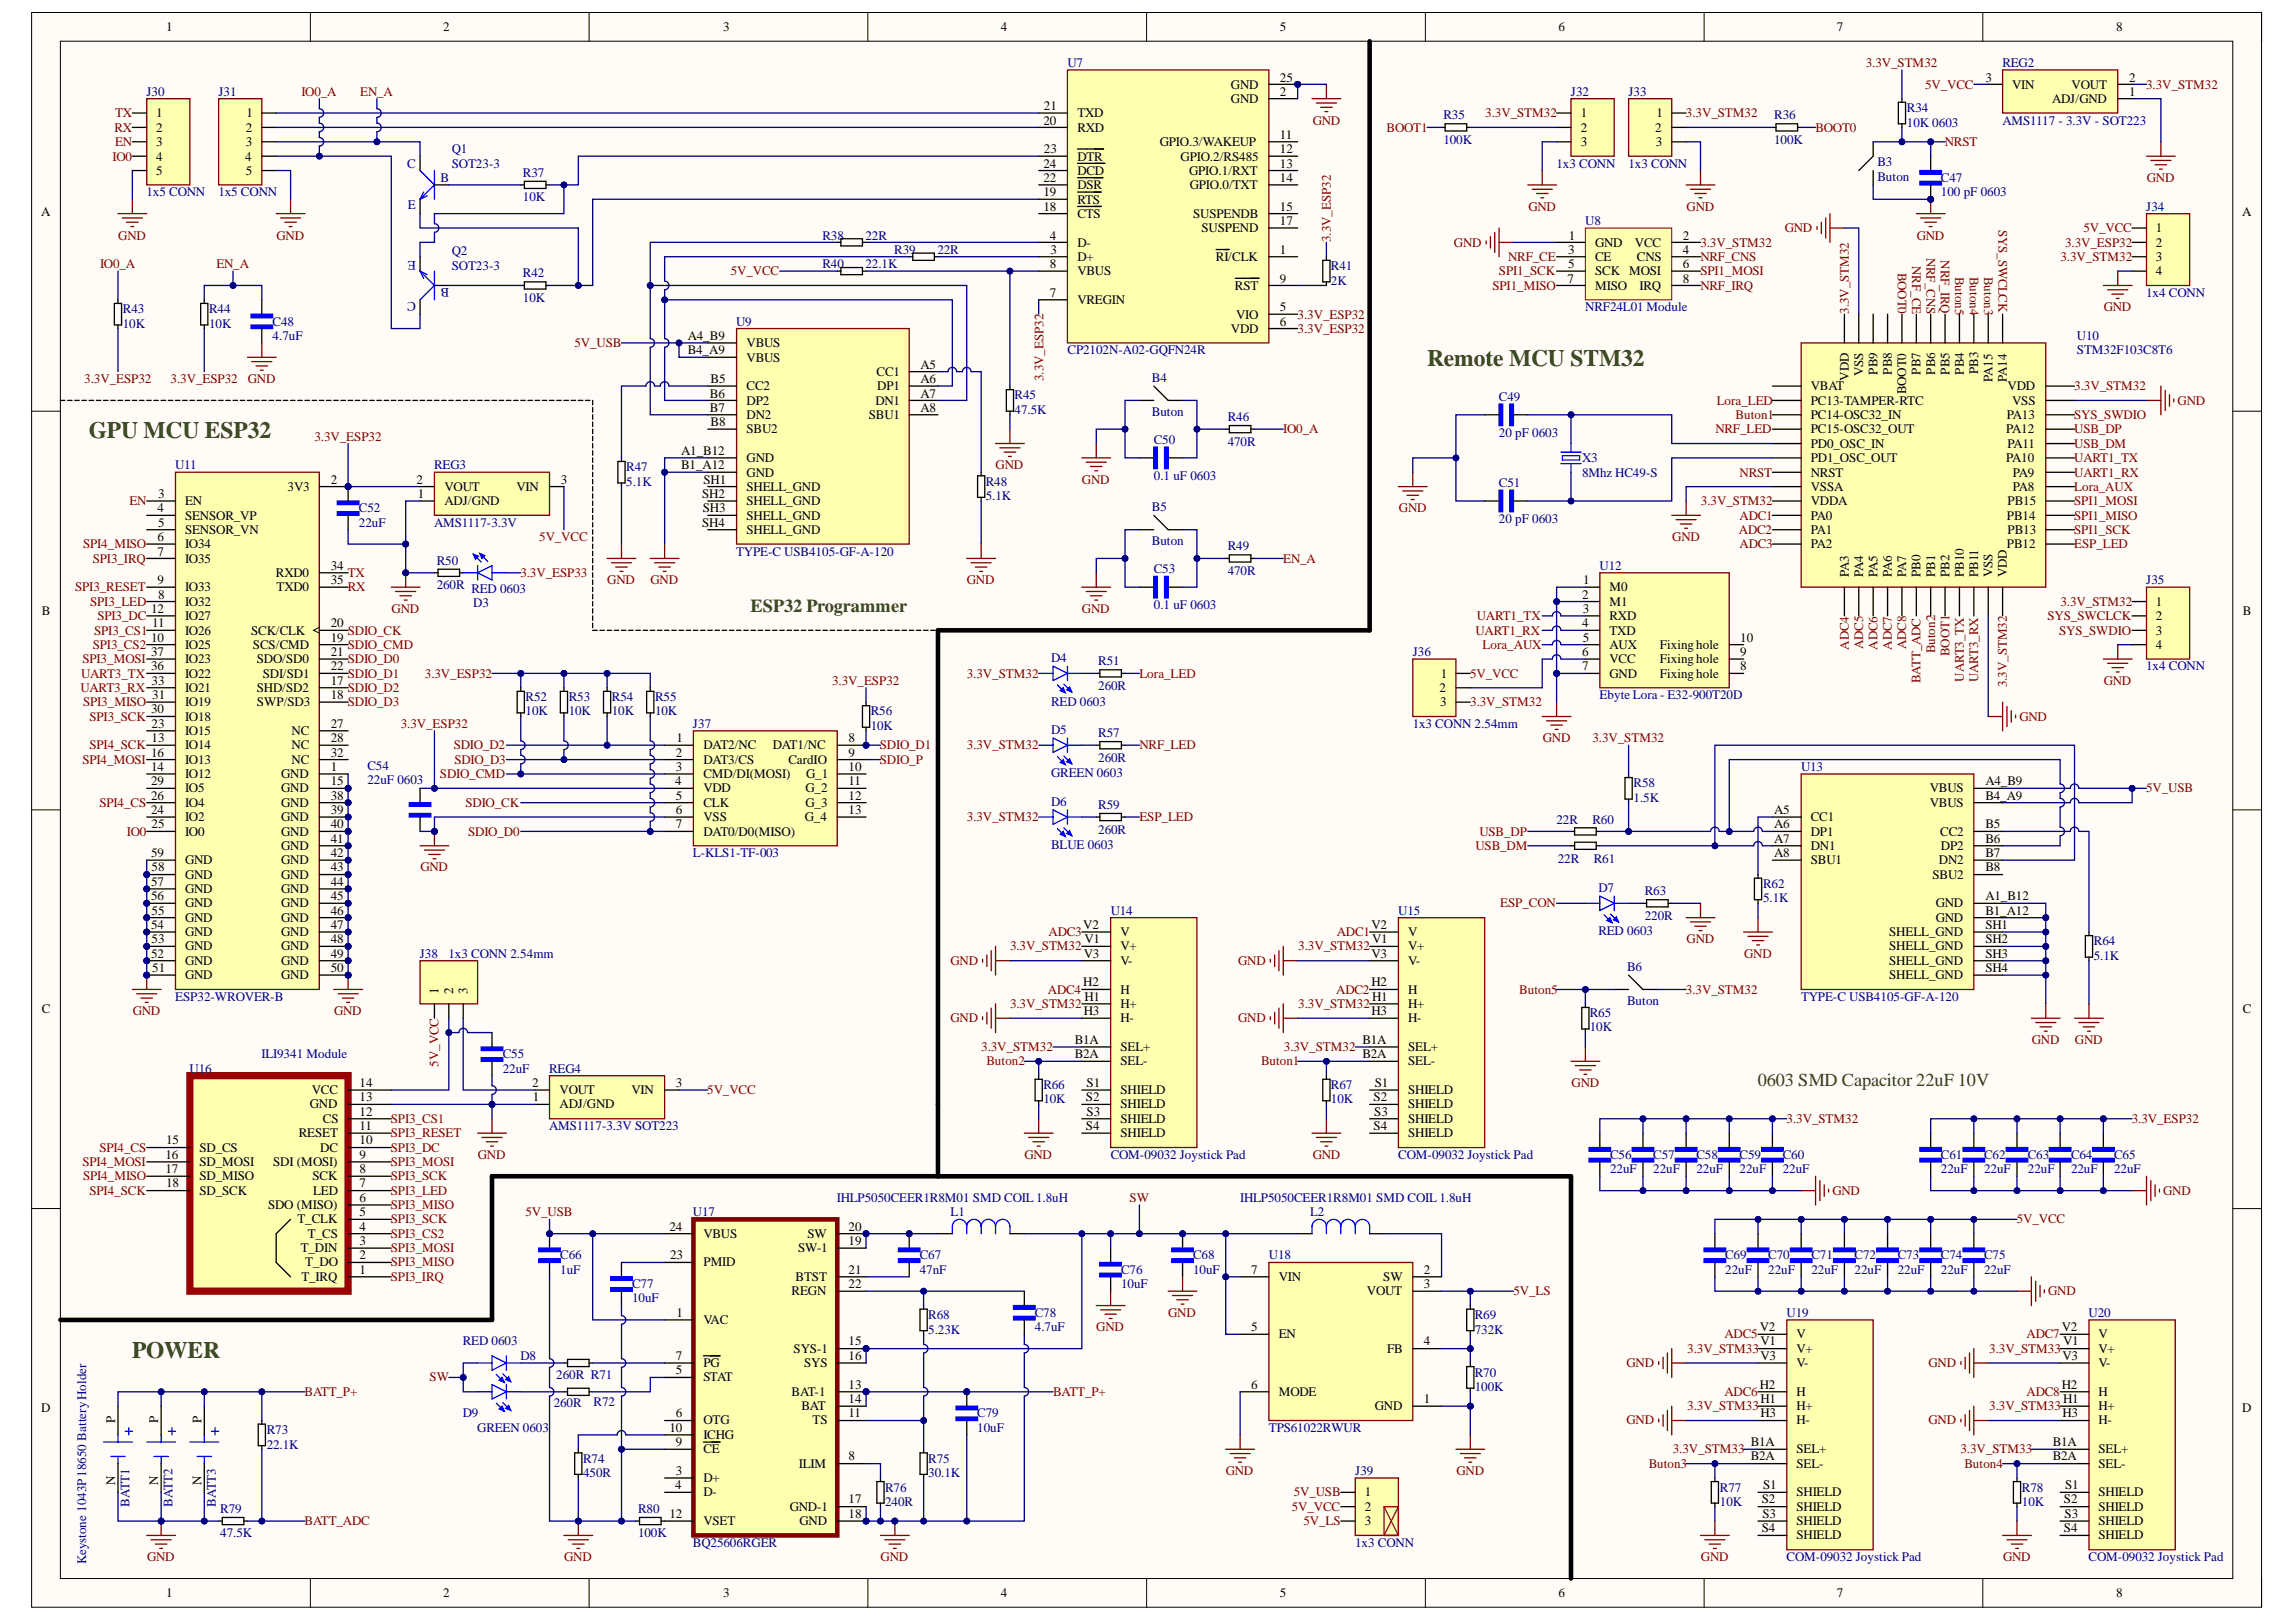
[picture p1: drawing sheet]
<svg xmlns="http://www.w3.org/2000/svg" width="297mm" height="210mm" viewBox="0 0 297 210" stroke-linecap="round" stroke-linejoin="round" font-family="sans-serif">
<defs><g id="words">
<g font-size="3" fill="#274e13">
<text x="184.6" y="47.4">Remote MCU STM32</text>
<text x="11.5" y="56.7">GPU MCU ESP32</text>
<text x="17.1" y="175.7">POWER</text>
</g>
<g font-size="2.4" fill="#274e13">
<text x="97.1" y="79.2">ESP32 Programmer</text>
<text x="227.4" y="140.5">0603 SMD Capacitor 22uF 10V</text>
</g>
<g font-size="1.7">
<text x="21.5" y="4">1</text>
<text x="57.3" y="4">2</text>
<text x="93.5" y="4">3</text>
<text x="129.5" y="4">4</text>
<text x="165.6" y="4">5</text>
<text x="201.6" y="4">6</text>
<text x="237.7" y="4">7</text>
<text x="273.8" y="4">8</text>
<text x="159.3" y="11.5">GND</text>
<text x="165.6" y="10.6">25</text>
<text x="256.9" y="10.6">3</text>
<text x="260.3" y="11.5">VIN</text>
<text x="268" y="11.5">VOUT</text>
<text x="275.5" y="10.6">2</text>
<text x="20.2" y="15.2">1</text>
<text x="20.2" y="17.1">2</text>
<text x="31.8" y="17.1">2</text>
<text x="31.9" y="15.2">1</text>
<text x="135" y="16.1">20</text>
<text x="135.1" y="14.3">21</text>
<text x="139.4" y="17.1">RXD</text>
<text x="139.4" y="15.2">TXD</text>
<text x="159.3" y="13.3">GND</text>
<text x="165.6" y="18">11</text>
<text x="165.6" y="12.4">2</text>
<text x="204.5" y="15.2">1</text>
<text x="204.5" y="17.1">2</text>
<text x="214.1" y="17.1">2</text>
<text x="214.3" y="15.2">1</text>
<text x="265.5" y="13.3">ADJ/GND</text>
<text x="275.5" y="12.4">1</text>
<text x="20.2" y="18.9">3</text>
<text x="20.2" y="20.8">4</text>
<text x="20.2" y="22.6">5</text>
<text x="31.7" y="20.8">4</text>
<text x="31.8" y="18.9">3</text>
<text x="31.8" y="22.6">5</text>
<text x="135" y="23.6">22</text>
<text x="135" y="21.7">24</text>
<text x="135.1" y="19.8">23</text>
<text x="139.4" y="22.6">DCD</text>
<text x="139.4" y="20.8">DTR</text>
<text x="150" y="18.9">GPIO.3/WAKEUP</text>
<text x="152.7" y="20.8">GPIO.2/RS485</text>
<text x="153.8" y="22.6">GPIO.1/RXT</text>
<text x="165.6" y="23.6">14</text>
<text x="165.6" y="21.7">13</text>
<text x="165.6" y="19.8">12</text>
<text x="204.5" y="18.9">3</text>
<text x="214.2" y="18.9">3</text>
<text x="5.3" y="28">A</text>
<text x="135" y="27.3">18</text>
<text x="135" y="25.4">19</text>
<text x="139.4" y="28.2">CTS</text>
<text x="139.4" y="26.4">RTS</text>
<text x="139.4" y="24.5">DSR</text>
<text x="153.9" y="24.5">GPIO.0/TXT</text>
<text x="154.3" y="28.2">SUSPENDB</text>
<text x="165.6" y="29.1">17</text>
<text x="165.6" y="27.3">15</text>
<text x="290.1" y="28">A</text>
<text x="135.8" y="34.7">8</text>
<text x="135.8" y="31">4</text>
<text x="135.9" y="32.9">3</text>
<text x="139.4" y="35.6">VBUS</text>
<text x="139.4" y="33.8">D+</text>
<text x="139.4" y="31.9">D-</text>
<text x="155.4" y="30.1">SUSPEND</text>
<text x="157.3" y="33.8">RI/CLK</text>
<text x="165.6" y="32.9">1</text>
<text x="202.9" y="32.9">3</text>
<text x="202.9" y="34.7">5</text>
<text x="203" y="31">1</text>
<text x="206.4" y="31.9">GND</text>
<text x="206.4" y="33.8">CE</text>
<text x="206.4" y="35.6">SCK MOSI</text>
<text x="211.5" y="31.9">VCC</text>
<text x="211.8" y="33.8">CNS</text>
<text x="217.7" y="31">2</text>
<text x="217.7" y="32.9">4</text>
<text x="217.7" y="34.7">6</text>
<text x="278.9" y="30.1">1</text>
<text x="278.9" y="31.9">2</text>
<text x="278.9" y="33.8">3</text>
<text x="278.9" y="35.6">4</text>
<text x="135.8" y="38.4">7</text>
<text x="139.4" y="39.4">VREGIN</text>
<text x="159.8" y="37.5">RST</text>
<text x="159.9" y="41.2">VIO</text>
<text x="165.6" y="40.3">5</text>
<text x="165.6" y="36.6">9</text>
<text x="202.8" y="36.6">7</text>
<text x="206.4" y="37.5">MISO</text>
<text x="212.1" y="37.5">IRQ</text>
<text x="217.7" y="36.6">8</text>
<text x="89" y="44">A4_B9</text>
<text x="89" y="45.9">B4_A9</text>
<text x="96.6" y="44.9">VBUS</text>
<text x="96.6" y="46.8">VBUS</text>
<text x="119.1" y="47.7">A5</text>
<text x="159.3" y="43.1">VDD</text>
<text x="165.6" y="42.1">6</text>
<text x="91.8" y="51.4">B6</text>
<text x="91.8" y="53.3">B7</text>
<text x="91.9" y="49.6">B5</text>
<text x="96.6" y="50.5">CC2</text>
<text x="96.6" y="52.4">DP2</text>
<text x="113.2" y="52.4">DN1</text>
<text x="113.4" y="48.7">CC1</text>
<text x="113.5" y="50.5">DP1</text>
<text x="119.1" y="49.6">A6</text>
<text x="119.1" y="51.4">A7</text>
<text x="119.1" y="53.3">A8</text>
<text x="234.3" y="50.5">VBAT</text>
<text x="234.3" y="52.4">PC13-TAMPER-RTC</text>
<text x="239.2" y="49.2" transform="rotate(-90 239.2 49.2)">VDD</text>
<text x="241" y="48.7" transform="rotate(-90 241 48.7)">VSS</text>
<text x="242.9" y="48.5" transform="rotate(-90 242.9 48.5)">PB9</text>
<text x="244.8" y="48.5" transform="rotate(-90 244.8 48.5)">PB8</text>
<text x="246.6" y="51" transform="rotate(-90 246.6 51)">BOOT0</text>
<text x="248.5" y="48.5" transform="rotate(-90 248.5 48.5)">PB7</text>
<text x="250.3" y="48.5" transform="rotate(-90 250.3 48.5)">PB6</text>
<text x="252.2" y="48.5" transform="rotate(-90 252.2 48.5)">PB5</text>
<text x="254.1" y="48.5" transform="rotate(-90 254.1 48.5)">PB4</text>
<text x="255.9" y="48.4" transform="rotate(-90 255.9 48.4)">PB3</text>
<text x="257.8" y="49.4" transform="rotate(-90 257.8 49.4)">PA15</text>
<text x="259.6" y="49.4" transform="rotate(-90 259.6 49.4)">PA14</text>
<text x="259.7" y="50.5">VDD</text>
<text x="260.3" y="52.4">VSS</text>
<text x="88.1" y="58.9">A1_B12</text>
<text x="91.9" y="55.2">B8</text>
<text x="96.6" y="54.2">DN2</text>
<text x="96.6" y="56.1">SBU2</text>
<text x="96.6" y="59.8">GND</text>
<text x="112.4" y="54.2">SBU1</text>
<text x="234.3" y="54.2">PC14-OSC32_IN</text>
<text x="234.3" y="56.1">PC15-OSC32_OUT</text>
<text x="234.3" y="57.9">PD0_OSC_IN</text>
<text x="234.3" y="59.8">PD1_OSC_OUT</text>
<text x="259.6" y="59.8">PA10</text>
<text x="259.6" y="56.1">PA12</text>
<text x="259.6" y="54.2">PA13</text>
<text x="259.7" y="57.9">PA11</text>
<text x="20.5" y="64.5">3</text>
<text x="23.9" y="65.4">EN</text>
<text x="37.2" y="63.5">3V3</text>
<text x="42.8" y="62.6">2</text>
<text x="53.9" y="62.6">2</text>
<text x="54" y="64.5">1</text>
<text x="57.5" y="63.5">VOUT</text>
<text x="57.5" y="65.4">ADJ/GND</text>
<text x="66.8" y="63.5">VIN</text>
<text x="72.6" y="62.6">3</text>
<text x="88.1" y="60.7">B1_A12</text>
<text x="90.8" y="64.5">SH2</text>
<text x="91" y="62.6">SH1</text>
<text x="96.6" y="61.7">GND</text>
<text x="96.6" y="63.5">SHELL_GND</text>
<text x="96.6" y="65.4">SHELL_GND</text>
<text x="234.3" y="61.7">NRST</text>
<text x="234.3" y="65.4">VDDA</text>
<text x="234.3" y="63.5">VSSA</text>
<text x="259.7" y="65.4">PB15</text>
<text x="260.4" y="63.5">PA8</text>
<text x="260.4" y="61.7">PA9</text>
<text x="20.4" y="66.3">4</text>
<text x="20.4" y="70">6</text>
<text x="20.4" y="71.9">7</text>
<text x="20.5" y="68.2">5</text>
<text x="23.9" y="67.2">SENSOR_VP</text>
<text x="23.9" y="69.1">SENSOR_VN</text>
<text x="23.9" y="71">IO34</text>
<text x="90.8" y="68.2">SH4</text>
<text x="90.9" y="66.3">SH3</text>
<text x="96.6" y="67.2">SHELL_GND</text>
<text x="96.6" y="69.1">SHELL_GND</text>
<text x="234.3" y="67.2">PA0</text>
<text x="234.3" y="69.1">PA1</text>
<text x="234.3" y="71">PA2</text>
<text x="259.6" y="71">PB12</text>
<text x="259.6" y="67.2">PB14</text>
<text x="259.7" y="69.1">PB13</text>
<text x="20.4" y="75.6">9</text>
<text x="20.5" y="77.5">8</text>
<text x="23.9" y="72.8">IO35</text>
<text x="23.9" y="76.5">IO33</text>
<text x="35.7" y="74.7">RXD0</text>
<text x="35.8" y="76.5">TXD0</text>
<text x="42.8" y="73.7">34</text>
<text x="42.8" y="75.6">35</text>
<text x="204.7" y="77.5">2</text>
<text x="204.8" y="75.6">1</text>
<text x="208.2" y="76.5">M0</text>
<text x="239.2" y="74.7" transform="rotate(-90 239.2 74.7)">PA3</text>
<text x="241" y="74.7" transform="rotate(-90 241 74.7)">PA4</text>
<text x="242.9" y="74.7" transform="rotate(-90 242.9 74.7)">PA5</text>
<text x="244.8" y="74.7" transform="rotate(-90 244.8 74.7)">PA6</text>
<text x="246.6" y="74.7" transform="rotate(-90 246.6 74.7)">PA7</text>
<text x="248.5" y="74.7" transform="rotate(-90 248.5 74.7)">PB0</text>
<text x="250.3" y="74.7" transform="rotate(-90 250.3 74.7)">PB1</text>
<text x="252.2" y="74.7" transform="rotate(-90 252.2 74.7)">PB2</text>
<text x="254.1" y="74.7" transform="rotate(-90 254.1 74.7)">PB10</text>
<text x="255.9" y="74.7" transform="rotate(-90 255.9 74.7)">PB11</text>
<text x="257.8" y="74.7" transform="rotate(-90 257.8 74.7)">VSS</text>
<text x="259.6" y="74.7" transform="rotate(-90 259.6 74.7)">VDD</text>
<text x="5.4" y="79.6">B</text>
<text x="19.5" y="79.3">12</text>
<text x="19.5" y="83">10</text>
<text x="19.7" y="81.2">11</text>
<text x="23.9" y="78.4">IO32</text>
<text x="23.9" y="80.3">IO27</text>
<text x="23.9" y="82.1">IO26</text>
<text x="23.9" y="84">IO25</text>
<text x="32.5" y="82.1">SCK/CLK</text>
<text x="32.7" y="84">SCS/CMD</text>
<text x="42.8" y="81.2">20</text>
<text x="42.8" y="83">19</text>
<text x="204.7" y="81.2">4</text>
<text x="204.8" y="79.3">3</text>
<text x="204.8" y="83">5</text>
<text x="208.2" y="78.4">M1</text>
<text x="208.2" y="80.3">RXD</text>
<text x="208.2" y="82.1">TXD</text>
<text x="208.2" y="84">AUX</text>
<text x="214.7" y="84">Fixing hole</text>
<text x="225.1" y="83">10</text>
<text x="278.9" y="78.4">1</text>
<text x="278.9" y="80.3">2</text>
<text x="278.9" y="82.1">3</text>
<text x="278.9" y="84">4</text>
<text x="290.2" y="79.6">B</text>
<text x="19.5" y="84.9">37</text>
<text x="19.5" y="86.8">36</text>
<text x="19.6" y="88.6">33</text>
<text x="23.9" y="85.8">IO23</text>
<text x="23.9" y="87.7">IO22</text>
<text x="23.9" y="89.5">IO21</text>
<text x="33.2" y="85.8">SDO/SD0</text>
<text x="33.2" y="89.5">SHD/SD2</text>
<text x="34" y="87.7">SDI/SD1</text>
<text x="42.8" y="84.9">21</text>
<text x="42.8" y="86.8">22</text>
<text x="42.8" y="88.6">17</text>
<text x="186.2" y="89.5">2</text>
<text x="186.4" y="87.7">1</text>
<text x="204.7" y="84.9">6</text>
<text x="204.7" y="86.8">7</text>
<text x="208.2" y="85.8">VCC</text>
<text x="208.2" y="87.7">GND</text>
<text x="214.7" y="87.7">Fixing hole</text>
<text x="214.7" y="85.8">Fixing hole</text>
<text x="225.1" y="86.8">8</text>
<text x="225.1" y="84.9">9</text>
<text x="19.5" y="92.3">30</text>
<text x="19.6" y="94.2">23</text>
<text x="19.7" y="90.5">31</text>
<text x="23.9" y="91.4">IO19</text>
<text x="23.9" y="93.3">IO18</text>
<text x="23.9" y="95.1">IO15</text>
<text x="33.2" y="91.4">SWP/SD3</text>
<text x="37.7" y="95.1">NC</text>
<text x="42.8" y="90.5">18</text>
<text x="42.8" y="94.2">27</text>
<text x="186.3" y="91.4">3</text>
<text x="19.5" y="97.9">16</text>
<text x="19.5" y="99.8">14</text>
<text x="19.5" y="101.6">29</text>
<text x="19.6" y="96.1">13</text>
<text x="23.9" y="97">IO14</text>
<text x="23.9" y="98.8">IO13</text>
<text x="23.9" y="100.7">IO12</text>
<text x="36.4" y="100.7">GND</text>
<text x="37.7" y="97">NC</text>
<text x="37.7" y="98.8">NC</text>
<text x="42.8" y="96.1">28</text>
<text x="42.8" y="97.9">32</text>
<text x="42.8" y="99.8">1</text>
<text x="42.8" y="101.6">15</text>
<text x="87.4" y="101.6">4</text>
<text x="87.4" y="97.9">2</text>
<text x="87.4" y="99.8">3</text>
<text x="87.5" y="96.1">1</text>
<text x="91" y="97">DAT2/NC</text>
<text x="91" y="98.8">DAT3/CS</text>
<text x="91" y="100.7">CMD/DI(MOSI)</text>
<text x="100" y="97">DAT1/NC</text>
<text x="102" y="98.8">CardIO</text>
<text x="104.3" y="100.7">G_1</text>
<text x="109.8" y="96.1">8</text>
<text x="109.8" y="97.9">9</text>
<text x="109.8" y="99.8">10</text>
<text x="109.8" y="101.6">11</text>
<text x="256.9" y="101.6">A4_B9</text>
<text x="19.5" y="103.5">26</text>
<text x="19.5" y="105.3">24</text>
<text x="19.6" y="107.2">25</text>
<text x="23.9" y="102.6">IO5</text>
<text x="23.9" y="104.4">IO4</text>
<text x="23.9" y="106.3">IO2</text>
<text x="36.4" y="102.6">GND</text>
<text x="36.4" y="104.4">GND</text>
<text x="36.4" y="106.3">GND</text>
<text x="42.8" y="103.5">38</text>
<text x="42.8" y="105.3">39</text>
<text x="42.8" y="107.2">40</text>
<text x="87.4" y="103.5">5</text>
<text x="87.4" y="105.3">6</text>
<text x="87.4" y="107.2">7</text>
<text x="91" y="102.6">VDD</text>
<text x="91" y="104.4">CLK</text>
<text x="91" y="106.3">VSS</text>
<text x="104.1" y="106.3">G_4</text>
<text x="104.2" y="102.6">G_2</text>
<text x="104.2" y="104.4">G_3</text>
<text x="109.8" y="103.5">12</text>
<text x="109.8" y="105.3">13</text>
<text x="229.5" y="105.3">A5</text>
<text x="229.5" y="107.2">A6</text>
<text x="234.3" y="106.3">CC1</text>
<text x="249.7" y="102.6">VBUS</text>
<text x="249.7" y="104.4">VBUS</text>
<text x="256.9" y="103.5">B4_A9</text>
<text x="256.9" y="107.2">B5</text>
<text x="19.5" y="110.9">59</text>
<text x="19.6" y="112.8">58</text>
<text x="23.9" y="108.1">IO0</text>
<text x="23.9" y="113.7">GND</text>
<text x="23.9" y="111.8">GND</text>
<text x="36.4" y="108.1">GND</text>
<text x="36.4" y="110">GND</text>
<text x="36.4" y="111.8">GND</text>
<text x="36.4" y="113.7">GND</text>
<text x="42.8" y="109.1">41</text>
<text x="42.8" y="110.9">42</text>
<text x="42.8" y="112.8">43</text>
<text x="91" y="108.1">DAT0/D0(MISO)</text>
<text x="229.5" y="109.1">A7</text>
<text x="229.5" y="110.9">A8</text>
<text x="234.3" y="108.1">DP1</text>
<text x="234.3" y="110">DN1</text>
<text x="234.3" y="111.8">SBU1</text>
<text x="250" y="113.7">SBU2</text>
<text x="250.8" y="111.8">DN2</text>
<text x="251" y="108.1">CC2</text>
<text x="251.1" y="110">DP2</text>
<text x="256.9" y="109.1">B6</text>
<text x="256.9" y="110.9">B7</text>
<text x="256.9" y="112.8">B8</text>
<text x="19.5" y="116.5">56</text>
<text x="19.5" y="114.6">57</text>
<text x="19.6" y="118.4">55</text>
<text x="23.9" y="119.3">GND</text>
<text x="23.9" y="117.4">GND</text>
<text x="23.9" y="115.6">GND</text>
<text x="36.4" y="115.6">GND</text>
<text x="36.4" y="117.4">GND</text>
<text x="36.4" y="119.3">GND</text>
<text x="42.8" y="114.6">44</text>
<text x="42.8" y="116.5">45</text>
<text x="42.8" y="118.4">46</text>
<text x="250.4" y="117.4">GND</text>
<text x="250.4" y="119.3">GND</text>
<text x="256.9" y="116.5">A1_B12</text>
<text x="256.9" y="118.4">B1_A12</text>
<text x="19.5" y="123.9">52</text>
<text x="19.5" y="120.2">54</text>
<text x="19.6" y="122.1">53</text>
<text x="19.7" y="125.8">51</text>
<text x="23.9" y="124.9">GND</text>
<text x="23.9" y="123">GND</text>
<text x="23.9" y="121.1">GND</text>
<text x="36.4" y="121.1">GND</text>
<text x="36.4" y="123">GND</text>
<text x="36.4" y="124.9">GND</text>
<text x="42.8" y="120.2">47</text>
<text x="42.8" y="122.1">48</text>
<text x="42.8" y="123.9">49</text>
<text x="42.8" y="125.8">50</text>
<text x="140.1" y="120.2">V2</text>
<text x="140.2" y="123.9">V3</text>
<text x="140.3" y="122.1">V1</text>
<text x="145" y="121.1">V</text>
<text x="145" y="123">V+</text>
<text x="145" y="124.9">V-</text>
<text x="177.4" y="120.2">V2</text>
<text x="177.4" y="123.9">V3</text>
<text x="177.5" y="122.1">V1</text>
<text x="182.2" y="121.1">V</text>
<text x="182.2" y="123">V+</text>
<text x="182.2" y="124.9">V-</text>
<text x="244.4" y="121.1">SHELL_GND</text>
<text x="244.4" y="123">SHELL_GND</text>
<text x="244.4" y="124.9">SHELL_GND</text>
<text x="256.9" y="120.2">SH1</text>
<text x="256.9" y="122.1">SH2</text>
<text x="256.9" y="123.9">SH3</text>
<text x="256.9" y="125.8">SH4</text>
<text x="5.4" y="131.1">C</text>
<text x="23.9" y="126.7">GND</text>
<text x="36.4" y="126.7">GND</text>
<text x="56.7" y="128.6" transform="rotate(-90 56.7 128.6)">1</text>
<text x="58.6" y="128.6" transform="rotate(-90 58.6 128.6)">2</text>
<text x="60.5" y="128.6" transform="rotate(-90 60.5 128.6)">3</text>
<text x="140.1" y="127.6">H2</text>
<text x="140.2" y="131.4">H3</text>
<text x="140.3" y="129.5">H1</text>
<text x="145" y="128.6">H</text>
<text x="145" y="130.4">H+</text>
<text x="177.4" y="127.6">H2</text>
<text x="177.4" y="131.4">H3</text>
<text x="177.5" y="129.5">H1</text>
<text x="182.2" y="128.6">H</text>
<text x="182.2" y="130.4">H+</text>
<text x="244.4" y="126.7">SHELL_GND</text>
<text x="290.2" y="131.1">C</text>
<text x="139" y="135.1">B1A</text>
<text x="139" y="136.9">B2A</text>
<text x="145" y="132.3">H-</text>
<text x="145" y="136">SEL+</text>
<text x="145" y="137.9">SEL-</text>
<text x="176.3" y="135.1">B1A</text>
<text x="176.3" y="136.9">B2A</text>
<text x="182.2" y="132.3">H-</text>
<text x="182.2" y="136">SEL+</text>
<text x="182.2" y="137.9">SEL-</text>
<text x="40.1" y="143.4">GND</text>
<text x="40.3" y="141.6">VCC</text>
<text x="46.5" y="140.7">14</text>
<text x="46.5" y="142.5">13</text>
<text x="68.8" y="140.7">2</text>
<text x="68.9" y="142.5">1</text>
<text x="72.4" y="141.6">VOUT</text>
<text x="72.4" y="143.4">ADJ/GND</text>
<text x="81.7" y="141.6">VIN</text>
<text x="87.4" y="140.7">3</text>
<text x="140.5" y="142.5">S2</text>
<text x="140.6" y="140.7">S1</text>
<text x="145" y="141.6">SHIELD</text>
<text x="145" y="143.4">SHIELD</text>
<text x="177.7" y="142.5">S2</text>
<text x="177.9" y="140.7">S1</text>
<text x="182.2" y="141.6">SHIELD</text>
<text x="182.2" y="143.4">SHIELD</text>
<text x="21.4" y="150">16</text>
<text x="21.5" y="148.1">15</text>
<text x="25.8" y="149">SD_CS</text>
<text x="38.7" y="147.2">RESET</text>
<text x="41.4" y="149">DC</text>
<text x="41.8" y="145.3">CS</text>
<text x="46.5" y="144.4">12</text>
<text x="46.5" y="146.2">11</text>
<text x="46.5" y="148.1">10</text>
<text x="46.5" y="150">9</text>
<text x="140.5" y="146.2">S4</text>
<text x="140.6" y="144.4">S3</text>
<text x="145" y="145.3">SHIELD</text>
<text x="145" y="147.2">SHIELD</text>
<text x="177.7" y="146.2">S4</text>
<text x="177.8" y="144.4">S3</text>
<text x="182.2" y="145.3">SHIELD</text>
<text x="182.2" y="147.2">SHIELD</text>
<text x="21.4" y="151.8">17</text>
<text x="21.5" y="153.7">18</text>
<text x="25.8" y="150.9">SD_MOSI</text>
<text x="25.8" y="152.7">SD_MISO</text>
<text x="25.8" y="154.6">SD_SCK</text>
<text x="35.4" y="150.9">SDI (MOSI)</text>
<text x="40.4" y="152.7">SCK</text>
<text x="40.5" y="154.6">LED</text>
<text x="46.5" y="151.8">8</text>
<text x="46.5" y="153.7">7</text>
<text x="46.5" y="155.5">6</text>
<text x="34.7" y="156.5">SDO (MISO)</text>
<text x="38.5" y="158.3">T_CLK</text>
<text x="39.8" y="160.2">T_CS</text>
<text x="46.5" y="157.4">5</text>
<text x="46.5" y="159.2">4</text>
<text x="46.5" y="161.1">3</text>
<text x="86.6" y="159.2">24</text>
<text x="91" y="160.2">VBUS</text>
<text x="104.4" y="160.2">SW</text>
<text x="109.8" y="159.2">20</text>
<text x="109.8" y="161.1">19</text>
<text x="38.9" y="162">T_DIN</text>
<text x="39" y="165.8">T_IRQ</text>
<text x="39.5" y="163.9">T_DO</text>
<text x="46.5" y="164.8">1</text>
<text x="46.5" y="163">2</text>
<text x="86.7" y="163">23</text>
<text x="91" y="163.9">PMID</text>
<text x="102.4" y="167.6">REGN</text>
<text x="102.9" y="165.8">BTST</text>
<text x="103.3" y="162">SW-1</text>
<text x="109.8" y="164.8">21</text>
<text x="109.8" y="166.7">22</text>
<text x="161.9" y="164.8">7</text>
<text x="165.4" y="165.8">VIN</text>
<text x="176.8" y="167.6">VOUT</text>
<text x="179" y="165.8">SW</text>
<text x="184.2" y="164.8">2</text>
<text x="184.2" y="166.7">3</text>
<text x="87.5" y="170.4">1</text>
<text x="91" y="171.3">VAC</text>
<text x="161.9" y="172.3">5</text>
<text x="165.4" y="173.2">EN</text>
<text x="227.7" y="172.3">V2</text>
<text x="232.4" y="173.2">V</text>
<text x="266.7" y="172.3">V2</text>
<text x="271.5" y="173.2">V</text>
<text x="87.4" y="176">7</text>
<text x="87.4" y="177.8">5</text>
<text x="91" y="176.9">PG</text>
<text x="91" y="178.8">STAT</text>
<text x="102.7" y="175">SYS-1</text>
<text x="104" y="176.9">SYS</text>
<text x="109.8" y="179.7">13</text>
<text x="109.8" y="176">16</text>
<text x="109.8" y="174.1">15</text>
<text x="161.9" y="179.7">6</text>
<text x="179.5" y="175">FB</text>
<text x="184.2" y="174.1">4</text>
<text x="227.7" y="179.7">H2</text>
<text x="227.8" y="174.1">V1</text>
<text x="227.8" y="176">V3</text>
<text x="232.4" y="175">V+</text>
<text x="232.4" y="176.9">V-</text>
<text x="266.7" y="179.7">H2</text>
<text x="266.8" y="176">V3</text>
<text x="266.9" y="174.1">V1</text>
<text x="271.5" y="175">V+</text>
<text x="271.5" y="176.9">V-</text>
<text x="5.3" y="182.7">D</text>
<text x="14.9" y="184.2" transform="rotate(-90 14.9 184.2)">P</text>
<text x="20.5" y="184.2" transform="rotate(-90 20.5 184.2)">P</text>
<text x="26" y="184.2" transform="rotate(-90 26 184.2)">P</text>
<text x="86.6" y="185.3">10</text>
<text x="87.4" y="183.4">6</text>
<text x="91" y="184.3">OTG</text>
<text x="102.4" y="180.6">BAT-1</text>
<text x="103.7" y="182.5">BAT</text>
<text x="105.1" y="184.3">TS</text>
<text x="109.8" y="181.6">14</text>
<text x="109.8" y="183.4">11</text>
<text x="165.4" y="180.6">MODE</text>
<text x="177.9" y="182.5">GND</text>
<text x="184.2" y="181.6">1</text>
<text x="227.8" y="181.6">H1</text>
<text x="227.8" y="183.4">H3</text>
<text x="232.4" y="180.6">H</text>
<text x="232.4" y="182.5">H+</text>
<text x="232.4" y="184.3">H-</text>
<text x="266.8" y="183.4">H3</text>
<text x="266.9" y="181.6">H1</text>
<text x="271.5" y="180.6">H</text>
<text x="271.5" y="182.5">H+</text>
<text x="271.5" y="184.3">H-</text>
<text x="290.1" y="182.7">D</text>
<text x="87.4" y="187.1">9</text>
<text x="87.4" y="190.8">3</text>
<text x="91" y="188.1">CE</text>
<text x="91" y="191.8">D+</text>
<text x="91" y="186.2">ICHG</text>
<text x="103.3" y="189.9">ILIM</text>
<text x="109.8" y="189">8</text>
<text x="226.5" y="187.1">B1A</text>
<text x="226.5" y="189">B2A</text>
<text x="232.4" y="188.1">SEL+</text>
<text x="232.4" y="189.9">SEL-</text>
<text x="265.6" y="187.1">B1A</text>
<text x="265.6" y="189">B2A</text>
<text x="271.5" y="188.1">SEL+</text>
<text x="271.5" y="189.9">SEL-</text>
<text x="14.9" y="192.1" transform="rotate(-90 14.9 192.1)">N</text>
<text x="20.5" y="192.1" transform="rotate(-90 20.5 192.1)">N</text>
<text x="26" y="192.1" transform="rotate(-90 26 192.1)">N</text>
<text x="86.6" y="196.4">12</text>
<text x="87.4" y="192.7">4</text>
<text x="91" y="193.6">D-</text>
<text x="91" y="197.3">VSET</text>
<text x="102.2" y="195.5">GND-1</text>
<text x="103.4" y="197.3">GND</text>
<text x="109.8" y="194.6">17</text>
<text x="109.8" y="196.4">18</text>
<text x="176.6" y="193.6">1</text>
<text x="176.6" y="195.5">2</text>
<text x="176.6" y="197.3">3</text>
<text x="227.9" y="194.6">S2</text>
<text x="228" y="196.4">S3</text>
<text x="228.1" y="192.7">S1</text>
<text x="232.4" y="193.6">SHIELD</text>
<text x="232.4" y="195.5">SHIELD</text>
<text x="232.4" y="197.3">SHIELD</text>
<text x="267" y="194.6">S2</text>
<text x="267.1" y="196.4">S3</text>
<text x="267.2" y="192.7">S1</text>
<text x="271.5" y="193.6">SHIELD</text>
<text x="271.5" y="195.5">SHIELD</text>
<text x="271.5" y="197.3">SHIELD</text>
<text x="227.9" y="198.3">S4</text>
<text x="232.4" y="199.2">SHIELD</text>
<text x="267" y="198.3">S4</text>
<text x="271.5" y="199.2">SHIELD</text>
<text x="21.5" y="206.6">1</text>
<text x="57.3" y="206.6">2</text>
<text x="93.5" y="206.6">3</text>
<text x="129.5" y="206.6">4</text>
<text x="165.6" y="206.6">5</text>
<text x="201.6" y="206.6">6</text>
<text x="237.7" y="206.6">7</text>
<text x="273.8" y="206.6">8</text>
</g>
<g font-size="1.7" fill="#000080">
<text x="138.1" y="8.7">U7</text>
<text x="259.1" y="8.7">REG2</text>
<text x="18.9" y="12.4">J30</text>
<text x="28.2" y="12.4">J31</text>
<text x="186.7" y="15.5">R35</text>
<text x="203.2" y="12.4">J32</text>
<text x="210.7" y="12.4">J33</text>
<text x="229.5" y="15.5">R36</text>
<text x="246.7" y="14.5">R34</text>
<text x="246.7" y="16.4">10K 0603</text>
<text x="259.1" y="16.1">AMS1117 - 3.3V - SOT223</text>
<text x="52.7" y="21.7">C</text>
<text x="57" y="23.6">B</text>
<text x="58.4" y="19.8">Q1</text>
<text x="58.4" y="21.7">SOT23-3</text>
<text x="67.7" y="22.9">R37</text>
<text x="186.7" y="18.6">100K</text>
<text x="201.4" y="21.7">1x3 CONN</text>
<text x="210.7" y="21.7">1x3 CONN</text>
<text x="229.5" y="18.6">100K</text>
<text x="242.9" y="21.5">B3</text>
<text x="242.9" y="23.4">Buton</text>
<text x="251.1" y="23.6">C47</text>
<text x="18.9" y="25.4">1x5 CONN</text>
<text x="28.2" y="25.4">1x5 CONN</text>
<text x="52.8" y="27.1">E</text>
<text x="67.7" y="26">10K</text>
<text x="205.1" y="29.1">U8</text>
<text x="251.1" y="25.4">100 pF 0603</text>
<text x="277.7" y="27.3">J34</text>
<text x="53.8" y="33.8" transform="rotate(-180 53.8 33.8)">E</text>
<text x="58.4" y="33">Q2</text>
<text x="58.4" y="34.9">SOT23-3</text>
<text x="67.7" y="35.9">R42</text>
<text x="106.4" y="31">R38</text>
<text x="106.4" y="34.7">R40</text>
<text x="112" y="31">22R</text>
<text x="112" y="34.7">22.1K</text>
<text x="115.7" y="32.9">R39</text>
<text x="121.3" y="32.9">22R</text>
<text x="172.2" y="35">R41</text>
<text x="15.9" y="40.5">R43</text>
<text x="27.1" y="40.5">R44</text>
<text x="53.8" y="39.1" transform="rotate(-180 53.8 39.1)">C</text>
<text x="58.1" y="37.2" transform="rotate(-180 58.1 37.2)">B</text>
<text x="67.7" y="39">10K</text>
<text x="172.2" y="36.8">2K</text>
<text x="205.1" y="40.3">NRF24L01 Module</text>
<text x="277.7" y="38.4">1x4 CONN</text>
<text x="15.9" y="42.4">10K</text>
<text x="27.1" y="42.4">10K</text>
<text x="35.3" y="42.1">C48</text>
<text x="35.3" y="44">4.7uF</text>
<text x="95.2" y="42.1">U9</text>
<text x="138.1" y="45.9">CP2102N-A02-GQFN24R</text>
<text x="268.7" y="44">U10</text>
<text x="268.7" y="45.9">STM32F103C8T6</text>
<text x="131.3" y="51.7">R45</text>
<text x="131.3" y="53.6">47.5K</text>
<text x="149" y="49.4">B4</text>
<text x="149" y="53.8">Buton</text>
<text x="193.9" y="51.9">C49</text>
<text x="149.3" y="57.4">C50</text>
<text x="158.8" y="54.5">R46</text>
<text x="158.8" y="57.7">470R</text>
<text x="193.9" y="56.5">20 pF 0603</text>
<text x="204.7" y="59.8">X3</text>
<text x="22.7" y="60.7">U11</text>
<text x="56.2" y="60.7">REG3</text>
<text x="81" y="61">R47</text>
<text x="81" y="62.8">5.1K</text>
<text x="127.5" y="62.8">R48</text>
<text x="127.5" y="64.7">5.1K</text>
<text x="149.3" y="62.1">0.1 uF 0603</text>
<text x="193.9" y="63">C51</text>
<text x="204.7" y="61.7">8Mhz HC49-S</text>
<text x="46.4" y="66.3">C52</text>
<text x="46.4" y="68.2">22uF</text>
<text x="56.2" y="68.2">AMS1117-3.3V</text>
<text x="95.2" y="71.9">TYPE-C USB4105-GF-A-120</text>
<text x="149" y="66.1">B5</text>
<text x="149" y="70.5">Buton</text>
<text x="158.8" y="71.2">R49</text>
<text x="193.9" y="67.7">20 pF 0603</text>
<text x="56.5" y="73.1">R50</text>
<text x="56.5" y="76.3">260R RED 0603</text>
<text x="149.3" y="74.2">C53</text>
<text x="158.8" y="74.4">470R</text>
<text x="207" y="73.7">U12</text>
<text x="277.7" y="75.6">J35</text>
<text x="61.2" y="78.6">D3</text>
<text x="149.3" y="78.8">0.1 uF 0603</text>
<text x="136" y="85.7">D4</text>
<text x="142.1" y="86.1">R51</text>
<text x="142.1" y="89.3">260R</text>
<text x="182.8" y="84.9">J36</text>
<text x="277.7" y="86.8">1x4 CONN</text>
<text x="68" y="90.7">R52</text>
<text x="68" y="92.6">10K</text>
<text x="73.6" y="90.7">R53</text>
<text x="73.6" y="92.6">10K</text>
<text x="79.2" y="90.7">R54</text>
<text x="79.2" y="92.6">10K</text>
<text x="84.7" y="90.7">R55</text>
<text x="84.7" y="92.6">10K</text>
<text x="89.6" y="94.2">J37</text>
<text x="112.7" y="92.6">R56</text>
<text x="112.7" y="94.4">10K</text>
<text x="136" y="91.3">RED 0603</text>
<text x="136" y="95">D5</text>
<text x="142.1" y="95.4">R57</text>
<text x="182.8" y="94.2">1x3 CONN 2.54mm</text>
<text x="207" y="90.5">Ebyte Lora - E32-900T20D</text>
<text x="47.5" y="99.6">C54</text>
<text x="47.5" y="101.5">22uF 0603</text>
<text x="136" y="100.6">GREEN 0603</text>
<text x="142.1" y="98.6">260R</text>
<text x="211.4" y="101.9">R58</text>
<text x="233" y="99.8">U13</text>
<text x="136" y="104.2">D6</text>
<text x="142.1" y="104.7">R59</text>
<text x="142.1" y="107.9">260R</text>
<text x="201.4" y="106.6">22R</text>
<text x="206" y="106.6">R60</text>
<text x="211.4" y="103.7">1.5K</text>
<text x="89.6" y="110.9">L-KLS1-TF-003</text>
<text x="136" y="109.9">BLUE 0603</text>
<text x="201.5" y="111.7">22R</text>
<text x="206.2" y="111.7">R61</text>
<text x="143.7" y="118.4">U14</text>
<text x="180.9" y="118.4">U15</text>
<text x="206.8" y="115.4">D7</text>
<text x="212.8" y="115.8">R63</text>
<text x="212.8" y="119">220R</text>
<text x="228.1" y="114.9">R62</text>
<text x="228.1" y="116.7">5.1K</text>
<text x="54.3" y="123.9">J38</text>
<text x="58" y="123.9">1x3 CONN 2.54mm</text>
<text x="206.8" y="121.1">RED 0603</text>
<text x="210.5" y="125.6">B6</text>
<text x="270.9" y="122.3">R64</text>
<text x="270.9" y="124.2">5.1K</text>
<text x="22.7" y="129.5">ESP32-WROVER-B</text>
<text x="205.7" y="131.6">R65</text>
<text x="210.5" y="130.1">Buton</text>
<text x="233" y="129.5">TYPE-C USB4105-GF-A-120</text>
<text x="33.8" y="136.9">ILI9341 Module</text>
<text x="65" y="136.9">C55</text>
<text x="205.7" y="133.5">10K</text>
<text x="24.5" y="138.8">U16</text>
<text x="65" y="138.8">22uF</text>
<text x="71" y="138.8">REG4</text>
<text x="135" y="140.9">R66</text>
<text x="135" y="142.8">10K</text>
<text x="172.2" y="140.9">R67</text>
<text x="172.2" y="142.8">10K</text>
<text x="71" y="146.2">AMS1117-3.3V SOT223</text>
<text x="143.7" y="150">COM-09032 Joystick Pad</text>
<text x="180.9" y="150">COM-09032 Joystick Pad</text>
<text x="208.3" y="150">C56</text>
<text x="213.9" y="150">C57</text>
<text x="219.5" y="150">C58</text>
<text x="225.1" y="150">C59</text>
<text x="230.6" y="150">C60</text>
<text x="251.1" y="150">C61</text>
<text x="256.7" y="150">C62</text>
<text x="262.3" y="150">C63</text>
<text x="267.9" y="150">C64</text>
<text x="273.5" y="150">C65</text>
<text x="108.3" y="155.5">IHLP5050CEER1R8M01 SMD COIL 1.8uH</text>
<text x="160.4" y="155.5">IHLP5050CEER1R8M01 SMD COIL 1.8uH</text>
<text x="208.3" y="151.8">22uF</text>
<text x="213.9" y="151.8">22uF</text>
<text x="219.5" y="151.8">22uF</text>
<text x="225.1" y="151.8">22uF</text>
<text x="230.6" y="151.8">22uF</text>
<text x="251.1" y="151.8">22uF</text>
<text x="256.7" y="151.8">22uF</text>
<text x="262.3" y="151.8">22uF</text>
<text x="267.9" y="151.8">22uF</text>
<text x="273.5" y="151.8">22uF</text>
<text x="89.6" y="157.4">U17</text>
<text x="123" y="157.4">L1</text>
<text x="169.5" y="157.4">L2</text>
<text x="72.5" y="163">C66</text>
<text x="72.5" y="164.8">1uF</text>
<text x="81.8" y="166.7">C77</text>
<text x="119" y="163">C67</text>
<text x="119" y="164.8">47nF</text>
<text x="145" y="164.8">C76</text>
<text x="145" y="166.7">10uF</text>
<text x="154.3" y="163">C68</text>
<text x="154.3" y="164.8">10uF</text>
<text x="164.2" y="163">U18</text>
<text x="223.2" y="163">C69</text>
<text x="223.2" y="164.8">22uF</text>
<text x="228.8" y="163">C70</text>
<text x="228.8" y="164.8">22uF</text>
<text x="234.4" y="163">C71</text>
<text x="234.4" y="164.8">22uF</text>
<text x="239.9" y="163">C72</text>
<text x="239.9" y="164.8">22uF</text>
<text x="245.5" y="163">C73</text>
<text x="245.5" y="164.8">22uF</text>
<text x="251.1" y="163">C74</text>
<text x="251.1" y="164.8">22uF</text>
<text x="256.7" y="163">C75</text>
<text x="256.7" y="164.8">22uF</text>
<text x="81.8" y="168.5">10uF</text>
<text x="120.1" y="170.7">R68</text>
<text x="120.1" y="172.6">5.23K</text>
<text x="133.9" y="170.4">C78</text>
<text x="133.9" y="172.3">4.7uF</text>
<text x="190.8" y="170.7">R69</text>
<text x="190.8" y="172.6">732K</text>
<text x="231.1" y="170.4">U19</text>
<text x="270.2" y="170.4">U20</text>
<text x="59.9" y="174.1">RED 0603</text>
<text x="67.3" y="176">D8</text>
<text x="72" y="178.4">260R R71</text>
<text x="190.8" y="178.2">R70</text>
<text x="34.5" y="185.6">R73</text>
<text x="59.9" y="183.4">D9</text>
<text x="61.7" y="185.3">GREEN 0603</text>
<text x="71.6" y="182.1">260R</text>
<text x="76.8" y="182">R72</text>
<text x="126.4" y="183.4">C79</text>
<text x="126.4" y="185.3">10uF</text>
<text x="164.2" y="185.3">TPS61022RWUR</text>
<text x="190.8" y="180">100K</text>
<text x="34.5" y="187.5">22.1K</text>
<text x="75.4" y="189.3">R74</text>
<text x="75.4" y="191.2">450R</text>
<text x="120.1" y="189.3">R75</text>
<text x="120.1" y="191.2">30.1K</text>
<text x="175.3" y="190.8">J39</text>
<text x="16.7" y="195" transform="rotate(-90 16.7 195)">BATT1</text>
<text x="22.3" y="195" transform="rotate(-90 22.3 195)">BATT2</text>
<text x="27.9" y="195" transform="rotate(-90 27.9 195)">BATT3</text>
<text x="28.5" y="195.8">R79</text>
<text x="82.5" y="195.8">R80</text>
<text x="114.5" y="193">R76</text>
<text x="114.5" y="194.9">240R</text>
<text x="222.5" y="193">R77</text>
<text x="222.5" y="194.9">10K</text>
<text x="261.6" y="193">R78</text>
<text x="261.6" y="194.9">10K</text>
<text x="11.2" y="202.4" transform="rotate(-90 11.2 202.4)">Keystone 1043P18650 BatteryHolder</text>
<text x="28.5" y="199">47.5K</text>
<text x="82.5" y="199">100K</text>
<text x="89.6" y="200.1">BQ25606RGER</text>
<text x="175.3" y="200.1">1x3 CONN</text>
<text x="231.1" y="202">COM-09032 Joystick Pad</text>
<text x="270.2" y="202">COM-09032 Joystick Pad</text>
</g>
<g font-size="1.7" fill="#800000">
<text x="241.4" y="8.7">3.3V_STM32</text>
<text x="249.1" y="11.5">5V_VCC</text>
<text x="277.7" y="11.5">3.3V_STM32</text>
<text x="14.8" y="17.1">RX</text>
<text x="14.9" y="15.2">TX</text>
<text x="39" y="12.4">IO0_A</text>
<text x="46.6" y="12.4">EN_A</text>
<text x="169.8" y="16.1">GND</text>
<text x="179.4" y="17.1">BOOT1</text>
<text x="192.2" y="15.2">3.3V_STM32</text>
<text x="218.1" y="15.2">3.3V_STM32</text>
<text x="234.9" y="17.1">BOOT0</text>
<text x="14.5" y="20.8">IO0</text>
<text x="14.9" y="18.9">EN</text>
<text x="251.6" y="18.9">NRST</text>
<text x="277.7" y="23.6">GND</text>
<text x="197.7" y="27.3">GND</text>
<text x="218.2" y="27.3">GND</text>
<text x="258.5" y="29.7" transform="rotate(90 258.5 29.7)">SYS_SWCLCK</text>
<text x="12.9" y="34.7">IO0_A</text>
<text x="15.3" y="31">GND</text>
<text x="28" y="34.7">EN_A</text>
<text x="35.8" y="31">GND</text>
<text x="94.6" y="35.6">5V_VCC</text>
<text x="172.2" y="31.3" transform="rotate(-90 172.2 31.3)">3.3V_ESP32</text>
<text x="188.1" y="31.9">GND</text>
<text x="193.9" y="35.6">SPI1_SCK</text>
<text x="195.1" y="33.8">NRF_CE</text>
<text x="220" y="31.9">3.3V_STM32</text>
<text x="220" y="35.6">SPI1_MOSI</text>
<text x="220" y="33.8">NRF_CNS</text>
<text x="230.9" y="30.1">GND</text>
<text x="245.5" y="35.3" transform="rotate(90 245.5 35.3)">BOOT0</text>
<text x="247.4" y="34.5" transform="rotate(90 247.4 34.5)">NRF_CE</text>
<text x="248" y="31">GND</text>
<text x="249.2" y="33.4" transform="rotate(90 249.2 33.4)">NRF_CNS</text>
<text x="251.1" y="33.7" transform="rotate(90 251.1 33.7)">NRF_IRQ</text>
<text x="253" y="35.8" transform="rotate(90 253 35.8)">Buton5</text>
<text x="254.8" y="35.8" transform="rotate(90 254.8 35.8)">Buton4</text>
<text x="256.7" y="35.8" transform="rotate(90 256.7 35.8)">Buton3</text>
<text x="266.6" y="33.8">3.3V_STM32</text>
<text x="267.2" y="31.9">3.3V_ESP32</text>
<text x="269.5" y="30.1">5V_VCC</text>
<text x="167.9" y="41.2">3.3V_ESP32</text>
<text x="193.1" y="37.5">SPI1_MISO</text>
<text x="220" y="37.5">NRF_IRQ</text>
<text x="239.2" y="40.6" transform="rotate(-90 239.2 40.6)">3.3V_STM32</text>
<text x="272.2" y="40.3">GND</text>
<text x="74.3" y="44.9">5V_USB</text>
<text x="167.9" y="43.1">3.3V_ESP32</text>
<text x="10.9" y="49.6">3.3V_ESP32</text>
<text x="22.1" y="49.6">3.3V_ESP32</text>
<text x="32.1" y="49.6">GND</text>
<text x="135" y="49.3" transform="rotate(-90 135 49.3)">3.3V_ESP32</text>
<text x="222.1" y="52.4">Lora_LED</text>
<text x="268.4" y="50.5">3.3V_STM32</text>
<text x="281.7" y="52.4">GND</text>
<text x="40.7" y="57">3.3V_ESP32</text>
<text x="166" y="56.1">IO0_A</text>
<text x="221.9" y="56.1">NRF_LED</text>
<text x="224.5" y="54.2">Buton1</text>
<text x="268.4" y="59.8">UART1_TX</text>
<text x="268.4" y="57.9">USB_DM</text>
<text x="268.4" y="56.1">USB_DP</text>
<text x="268.4" y="54.2">SYS_SWDIO</text>
<text x="16.7" y="65.4">EN</text>
<text x="128.8" y="60.7">GND</text>
<text x="140" y="62.6">GND</text>
<text x="220.1" y="65.4">3.3V_STM32</text>
<text x="225.1" y="61.7">NRST</text>
<text x="268.4" y="61.7">UART1_RX</text>
<text x="268.4" y="63.5">Lora_AUX</text>
<text x="268.4" y="65.4">SPI1_MOSI</text>
<text x="10.7" y="71">SPI4_MISO</text>
<text x="69.8" y="70">5V_VCC</text>
<text x="181" y="66.3">GND</text>
<text x="216.3" y="70">GND</text>
<text x="225" y="69.1">ADC2</text>
<text x="225.1" y="67.2">ADC1</text>
<text x="225.1" y="71">ADC3</text>
<text x="268.4" y="67.2">SPI1_MISO</text>
<text x="268.4" y="69.1">SPI1_SCK</text>
<text x="268.4" y="71">ESP_LED</text>
<text x="9.7" y="76.5">SPI3_RESET</text>
<text x="12" y="72.8">SPI3_IRQ</text>
<text x="45" y="74.7">TX</text>
<text x="45" y="76.5">RX</text>
<text x="67.3" y="74.7">3.3V_ESP33</text>
<text x="78.6" y="75.6">GND</text>
<text x="84.2" y="75.6">GND</text>
<text x="125.1" y="75.6">GND</text>
<text x="166" y="72.8">EN_A</text>
<text x="11.7" y="78.4">SPI3_LED</text>
<text x="12" y="84">SPI3_CS2</text>
<text x="12.2" y="82.1">SPI3_CS1</text>
<text x="12.6" y="80.3">SPI3_DC</text>
<text x="45" y="84">SDIO_CMD</text>
<text x="45" y="82.1">SDIO_CK</text>
<text x="50.7" y="79.3">GND</text>
<text x="140" y="79.3">GND</text>
<text x="190.9" y="82.1">UART1_RX</text>
<text x="191.1" y="80.3">UART1_TX</text>
<text x="191.8" y="84">Lora_AUX</text>
<text x="241" y="84" transform="rotate(-90 241 84)">ADC5</text>
<text x="246.6" y="84" transform="rotate(-90 246.6 84)">ADC8</text>
<text x="264.9" y="80.3">SYS_SWCLCK</text>
<text x="266.4" y="82.1">SYS_SWDIO</text>
<text x="266.6" y="78.4">3.3V_STM32</text>
<text x="10.4" y="89.5">UART3_RX</text>
<text x="10.5" y="87.7">UART3_TX</text>
<text x="10.7" y="85.8">SPI3_MOSI</text>
<text x="45" y="85.8">SDIO_D0</text>
<text x="45" y="87.7">SDIO_D1</text>
<text x="45" y="89.5">SDIO_D2</text>
<text x="55" y="87.7">3.3V_ESP32</text>
<text x="107.7" y="88.6">3.3V_ESP32</text>
<text x="125.1" y="87.7">3.3V_STM32</text>
<text x="147.4" y="87.7">Lora_LED</text>
<text x="190.2" y="87.7">5V_VCC</text>
<text x="239.2" y="84.1" transform="rotate(-90 239.2 84.1)">ADC4</text>
<text x="242.9" y="84.1" transform="rotate(-90 242.9 84.1)">ADC6</text>
<text x="244.8" y="84.1" transform="rotate(-90 244.8 84.1)">ADC7</text>
<text x="248.5" y="88.4" transform="rotate(-90 248.5 88.4)">BATT_ADC</text>
<text x="250.3" y="84.6" transform="rotate(-90 250.3 84.6)">Buton2</text>
<text x="252.2" y="84.9" transform="rotate(-90 252.2 84.9)">BOOT1</text>
<text x="254.1" y="88.2" transform="rotate(-90 254.1 88.2)">UART3_TX</text>
<text x="255.9" y="88.3" transform="rotate(-90 255.9 88.3)">UART3_RX</text>
<text x="259.6" y="89" transform="rotate(-90 259.6 89)">3.3V_STM32</text>
<text x="272.2" y="88.6">GND</text>
<text x="10.7" y="91.4">SPI3_MISO</text>
<text x="11.6" y="93.3">SPI3_SCK</text>
<text x="45" y="91.4">SDIO_D3</text>
<text x="51.8" y="94.2">3.3V_ESP32</text>
<text x="190.2" y="91.4">3.3V_STM32</text>
<text x="261.2" y="93.3">GND</text>
<text x="10.7" y="98.8">SPI4_MOSI</text>
<text x="11.6" y="97">SPI4_SCK</text>
<text x="56.9" y="100.7">SDIO_CMD</text>
<text x="58.7" y="97">SDIO_D2</text>
<text x="58.8" y="98.8">SDIO_D3</text>
<text x="113.8" y="98.8">SDIO_P</text>
<text x="113.8" y="97">SDIO_D1</text>
<text x="125.1" y="97">3.3V_STM32</text>
<text x="147.4" y="97">NRF_LED</text>
<text x="199.6" y="96.1">GND</text>
<text x="206" y="96.1">3.3V_STM32</text>
<text x="12.9" y="104.4">SPI4_CS</text>
<text x="60.2" y="104.4">SDIO_CK</text>
<text x="125.1" y="106.3">3.3V_STM32</text>
<text x="147.4" y="106.3">ESP_LED</text>
<text x="277.7" y="102.6">5V_USB</text>
<text x="16.4" y="108.1">IO0</text>
<text x="54.4" y="112.8">GND</text>
<text x="60.6" y="108.1">SDIO_D0</text>
<text x="190.9" y="110">USB_DM</text>
<text x="191.4" y="108.1">USB_DP</text>
<text x="194.1" y="117.4">ESP_CON</text>
<text x="123" y="124.9">GND</text>
<text x="130.7" y="123">3.3V_STM32</text>
<text x="135.7" y="121.1">ADC3</text>
<text x="160.2" y="124.9">GND</text>
<text x="168" y="123">3.3V_STM32</text>
<text x="173" y="121.1">ADC1</text>
<text x="218.2" y="122.1">GND</text>
<text x="225.6" y="123.9">GND</text>
<text x="17.2" y="131.4">GND</text>
<text x="43.2" y="131.4">GND</text>
<text x="130.7" y="130.4">3.3V_STM32</text>
<text x="135.6" y="128.6">ADC4</text>
<text x="168" y="130.4">3.3V_STM32</text>
<text x="172.9" y="128.6">ADC2</text>
<text x="196.5" y="128.6">Buton5</text>
<text x="218.1" y="128.6">3.3V_STM32</text>
<text x="123" y="132.3">GND</text>
<text x="126.9" y="136">3.3V_STM32</text>
<text x="127.6" y="137.9">Buton2</text>
<text x="160.2" y="132.3">GND</text>
<text x="163.1" y="137.9">Buton1</text>
<text x="166.1" y="136">3.3V_STM32</text>
<text x="262.9" y="135.1">GND</text>
<text x="268.4" y="135.1">GND</text>
<text x="56.7" y="138" transform="rotate(-90 56.7 138)">5V_VCC</text>
<text x="91.5" y="141.6">5V_VCC</text>
<text x="203.3" y="140.7">GND</text>
<text x="12.9" y="149">SPI4_CS</text>
<text x="50.6" y="145.3">SPI3_CS1</text>
<text x="50.6" y="149">SPI3_DC</text>
<text x="50.6" y="147.2">SPI3_RESET</text>
<text x="61.8" y="150">GND</text>
<text x="132.5" y="150">GND</text>
<text x="169.8" y="150">GND</text>
<text x="231.1" y="145.3">3.3V_STM32</text>
<text x="275.8" y="145.3">3.3V_ESP32</text>
<text x="10.7" y="150.9">SPI4_MOSI</text>
<text x="10.7" y="152.7">SPI4_MISO</text>
<text x="11.6" y="154.6">SPI4_SCK</text>
<text x="50.6" y="152.7">SPI3_SCK</text>
<text x="50.6" y="150.9">SPI3_MOSI</text>
<text x="50.6" y="154.6">SPI3_LED</text>
<text x="146.1" y="155.5">SW</text>
<text x="237.1" y="154.6">GND</text>
<text x="279.9" y="154.6">GND</text>
<text x="50.6" y="156.5">SPI3_MISO</text>
<text x="50.6" y="158.3">SPI3_SCK</text>
<text x="50.6" y="160.2">SPI3_CS2</text>
<text x="68" y="157.4">5V_USB</text>
<text x="260.9" y="158.3">5V_VCC</text>
<text x="50.6" y="165.8">SPI3_IRQ</text>
<text x="50.6" y="163.9">SPI3_MISO</text>
<text x="50.6" y="162">SPI3_MOSI</text>
<text x="195.8" y="167.6">5V_LS</text>
<text x="265" y="167.6">GND</text>
<text x="141.8" y="172.3">GND</text>
<text x="151.1" y="170.4">GND</text>
<text x="223.1" y="173.2">ADC5</text>
<text x="262.2" y="173.2">ADC7</text>
<text x="55.6" y="178.8">SW</text>
<text x="210.4" y="176.9">GND</text>
<text x="218.3" y="175">3.3V_STM33</text>
<text x="249.5" y="176.9">GND</text>
<text x="257.4" y="175">3.3V_STM33</text>
<text x="39.4" y="180.6">BATT_P+</text>
<text x="136.2" y="180.6">BATT_P+</text>
<text x="210.4" y="184.3">GND</text>
<text x="218.3" y="182.5">3.3V_STM33</text>
<text x="223.1" y="180.6">ADC6</text>
<text x="249.5" y="184.3">GND</text>
<text x="257.4" y="182.5">3.3V_STM33</text>
<text x="262.2" y="180.6">ADC8</text>
<text x="158.6" y="190.8">GND</text>
<text x="188.4" y="190.8">GND</text>
<text x="213.3" y="189.9">Buton3</text>
<text x="216.4" y="188.1">3.3V_STM33</text>
<text x="253.6" y="188.1">3.3V_STM33</text>
<text x="254.1" y="189.9">Buton4</text>
<text x="39.4" y="197.3">BATT_ADC</text>
<text x="167.1" y="195.5">5V_VCC</text>
<text x="167.4" y="193.6">5V_USB</text>
<text x="168.6" y="197.3">5V_LS</text>
<text x="19" y="202">GND</text>
<text x="73" y="202">GND</text>
<text x="113.9" y="202">GND</text>
<text x="220.1" y="202">GND</text>
<text x="259.1" y="202">GND</text>
</g>
</g></defs>
<path d="M4.1 1.6h288.5v206.4h-288.5z" fill-rule="evenodd" fill="#fffcf8"/>
<path d="M4.1 1.6h288.5v206.4h-288.5z" fill="none" stroke="#000" stroke-width=".13"/>
<path d="M7.8 5.3h281.1v199h-281.1z" fill-rule="evenodd" fill="#fffcf8"/>
<g fill="none" stroke="#000" stroke-width=".13">
<path d="M4.1 1.6h3.7M7.8 5.3h281.1v199h-281.1zM40.2 1.6v3.7M76.2 1.6v3.7M112.3 1.6v3.7M148.3 1.6v3.7M184.4 1.6v3.7M220.5 1.6v3.7M256.5 1.6v3.7M288.9 1.6h3.7v3.7M4.1 53.2h3.7M288.9 53.2h3.7"/>
<path d="M4.1 104.8h3.7M288.9 104.8h3.7M4.1 156.4h3.7M288.9 156.4h3.7M40.2 204.3v3.7M76.2 204.3v3.7M112.3 204.3v3.7M148.3 204.3v3.7M184.4 204.3v3.7M220.5 204.3v3.7M256.5 204.3v3.7M292.6 204.3v3.7"/>
</g>
<path d="M233 44.4h31.7v31.6h-31.7z" fill-rule="evenodd" fill="#ffffb0"/>
<path d="M233 44.4h31.7v31.6h-31.7z" fill="none" stroke="#800000" stroke-width=".17"/>
<g fill="none" stroke="#000" stroke-width=".17">
<path d="M229.3 50h3.7M229.3 59.3h3.7M229.3 57.4h3.7M229.3 55.5h3.7M229.3 53.7h3.7M229.3 51.8h3.7M238.6 40.7v3.7M240.5 40.7v3.7M242.3 40.7v3.7M244.2 40.7v3.7M246.1 40.7v3.7M247.9 40.7v3.7"/>
<path d="M249.8 40.7v3.7M251.6 40.7v3.7M253.5 40.7v3.7M255.4 40.7v3.7M257.2 40.7v3.7M259.1 40.7v3.7M264.7 50h3.7M264.7 59.3h3.7M264.7 57.4h3.7M264.7 55.5h3.7M264.7 53.7h3.7M264.7 51.8h3.7"/>
<path d="M229.3 61.1h3.7M229.3 66.7h3.7M229.3 68.6h3.7M229.3 70.4h3.7M229.3 63h3.7M229.3 64.8h3.7M238.6 76v3.7M240.5 76v3.7M242.3 76v3.7M244.2 76v3.7M246.1 76v3.7M247.9 76v3.7"/>
<path d="M249.8 76v3.7M251.6 76v3.7M253.5 76v3.7M255.4 76v3.7M257.2 76v3.7M259.1 76v3.7M264.7 61.1h3.7M264.7 66.7h3.7M264.7 68.6h3.7M264.7 70.4h3.7M264.7 63h3.7M264.7 64.8h3.7"/>
</g>
<path d="M95.3 42.5h22.3v27.9h-22.3z" fill-rule="evenodd" fill="#ffffb0"/>
<path d="M95.3 42.5h22.3v27.9h-22.3z" fill="none" stroke="#800000" stroke-width=".17"/>
<g fill="none" stroke="#000" stroke-width=".17">
<path d="M91.6 50h3.7M91.6 51.8h3.7M91.6 53.7h3.7M91.6 44.4h3.7M91.6 46.2h3.7M91.6 55.5h3.7M91.6 59.3h3.7M117.6 48.1h3.7M117.6 50h3.7M117.6 51.8h3.7M117.6 53.7h3.7M91.6 61.1h3.7"/>
<path d="M91.6 63h3.7M91.6 64.8h3.7M91.6 66.7h3.7M91.6 68.6h3.7"/>
</g>
<path d="M24.6 139.2h20.4v27.9h-20.4z" fill-rule="evenodd" fill="#ffffb0"/>
<path d="M24.6 139.2h20.4v27.9h-20.4z" fill="none" stroke="#980000" stroke-width=".93"/>
<g fill="none" stroke="#000" stroke-width=".17">
<path d="M19 148.5h5.6M19 150.4h5.6M19 152.2h5.6M19 154.1h5.6M37.6 157.8l-1.9 1.9v3.7l1.9 1.8M45 141.1h5.6M45 142.9h5.6M45 144.8h5.6M45 146.6h5.6M45 148.5h5.6M45 150.4h5.6M45 152.2h5.6"/>
<path d="M45 154.1h5.6M45 155.9h5.6M45 157.8h5.6M45 159.7h5.6M45 165.2h5.6M45 161.5h5.6M45 163.4h5.6"/>
</g>
<path d="M277.7 76h5.6v9.3h-5.6z" fill-rule="evenodd" fill="#ffffb0"/>
<path d="M247.9 27.6h3.7M248.5 28.2h2.6M249 28.8h1.5M249.6 29.3h.4M249.8 25.8v1.8M277.7 76h5.6v9.3h-5.6zM272.1 85.3h3.7M272.7 85.8h2.6M273.2 86.4h1.5M273.8 87h.4M274 83.4v1.9" fill="none" stroke="#800000" stroke-width=".17"/>
<path d="M242.3 18.4v1.8l-1.8 1.9M245.6 13.2h.9v2.8h-.9zM246.1 12.8v.4M246.1 16v.5M242.3 22.1v1.8M275.8 77.8h1.9M275.8 79.7h1.9M275.8 81.6h1.9M275.8 83.4h1.9" fill="none" stroke="#000" stroke-width=".17"/>
<circle cx="249.8" cy="25.8" r=".37" fill="#000080"/>
<circle cx="249.8" cy="25.8" r=".37" fill="none" stroke="#000080" stroke-width=".13"/>
<circle cx="249.8" cy="25.8" r=".37" fill="#000080"/>
<circle cx="249.8" cy="25.8" r=".37" fill="none" stroke="#000080" stroke-width=".13"/>
<path d="M248.4 23.5h2.8v.4h-2.8z" fill-rule="evenodd" fill="#00f"/>
<path d="M248.4 23.5h2.8v.4h-2.8z" fill="none" stroke="#00f" stroke-width=".17"/>
<path d="M248.4 22.1h2.8v.4h-2.8z" fill-rule="evenodd" fill="#00f"/>
<path d="M248.4 22.1h2.8v.4h-2.8z" fill="none" stroke="#00f" stroke-width=".17"/>
<path d="M249.8 23.9v1.9" fill="none" stroke="#000" stroke-width=".17"/>
<circle cx="249.8" cy="25.8" r=".37" fill="#000080"/>
<circle cx="249.8" cy="25.8" r=".37" fill="none" stroke="#000080" stroke-width=".13"/>
<path d="M249.8 20.2v1.9" fill="none" stroke="#000" stroke-width=".17"/>
<path d="M259.1 9.1h14.9v5.5h-14.9z" fill-rule="evenodd" fill="#ffffb0"/>
<path d="M259.1 9.1h14.9v5.5h-14.9zM43.2 128h3.7M43.7 128.6h2.6M44.3 129.2h1.5M44.9 129.7h.3M45 126.2v1.8" fill="none" stroke="#800000" stroke-width=".17"/>
<path d="M257.2 10.9h1.9M274 10.9h1.8M274 12.8h1.8" fill="none" stroke="#000" stroke-width=".17"/>
<circle cx="45" cy="126.2" r=".37" fill="#000080"/>
<circle cx="45" cy="126.2" r=".37" fill="none" stroke="#000080" stroke-width=".13"/>
<path d="M205.1 29.5h11.2v9.3h-11.2z" fill-rule="evenodd" fill="#ffffb0"/>
<path d="M205.1 29.5h11.2v9.3h-11.2z" fill="none" stroke="#800000" stroke-width=".13"/>
<path d="M201.4 31.4h3.7M201.4 33.2h3.7M201.4 35.1h3.7M201.4 36.9h3.7M216.3 31.4h3.7M216.3 33.2h3.7M216.3 35.1h3.7M216.3 36.9h3.7" fill="none" stroke="#000" stroke-width=".17"/>
<path d="M192.3 31.2v.4M192.8 30.6v1.5M193.4 30.1v2.6M193.9 29.5v3.7M193.9 31.4h1.9" fill="none" stroke="#800000" stroke-width=".17"/>
<path d="M207 74.1h16.7v14.9h-16.7z" fill-rule="evenodd" fill="#ffffb0"/>
<path d="M207 74.1h16.7v14.9h-16.7zM199.5 92.7h3.7M200.1 93.3h2.6M200.6 93.8h1.5M201.2 94.4h.4M201.4 90.9v1.8" fill="none" stroke="#800000" stroke-width=".17"/>
<path d="M205.1 76h1.9M205.1 77.8h1.9M205.1 79.7h1.9M205.1 81.6h1.9M205.1 83.4h1.9M205.1 85.3h1.9M205.1 87.1h1.9M223.7 83.4h1.9M223.7 85.3h1.9M223.7 87.1h1.9" fill="none" stroke="#000" stroke-width=".17"/>
<path d="M182.8 85.3h5.6v7.4h-5.6z" fill-rule="evenodd" fill="#ffffb0"/>
<path d="M216.3 66.7h3.7M216.8 67.3h2.6M217.4 67.8h1.5M217.9 68.4h.4M218.1 64.8v1.9M182.8 85.3h5.6v7.4h-5.6zM257.2 92.7h1.9M259.1 90.9v3.7M259.6 91.4v2.6M260.2 92v1.5M260.8 92.5v.4" fill="none" stroke="#800000" stroke-width=".17"/>
<path d="M188.4 87.1h1.8M188.4 89h1.8M188.4 90.9h1.8" fill="none" stroke="#000" stroke-width=".17"/>
<path d="M201.9 58.5h2.7M201.9 60h2.7M202.1 59h2.3v.5h-2.3zM203.2 57.4v1M203.2 60.1v1" fill="none" stroke="#00f" stroke-width=".17"/>
<path d="M193.9 52.3h.5v2.8h-.5z" fill-rule="evenodd" fill="#00f"/>
<path d="M193.9 52.3h.5v2.8h-.5z" fill="none" stroke="#00f" stroke-width=".17"/>
<path d="M195.3 52.3h.5v2.8h-.5z" fill-rule="evenodd" fill="#00f"/>
<path d="M195.3 52.3h.5v2.8h-.5z" fill="none" stroke="#00f" stroke-width=".17"/>
<path d="M192.1 53.7h1.8M195.8 53.7h1.9" fill="none" stroke="#000" stroke-width=".17"/>
<path d="M193.9 63.4h.5v2.8h-.5z" fill-rule="evenodd" fill="#00f"/>
<path d="M193.9 63.4h.5v2.8h-.5z" fill="none" stroke="#00f" stroke-width=".17"/>
<path d="M195.3 63.4h.5v2.8h-.5z" fill-rule="evenodd" fill="#00f"/>
<path d="M195.3 63.4h.5v2.8h-.5z" fill="none" stroke="#00f" stroke-width=".17"/>
<path d="M192.1 64.8h1.8M195.8 64.8h1.9" fill="none" stroke="#000" stroke-width=".17"/>
<path d="M180.9 63h3.7M181.5 63.5h2.6M182 64.1h1.5M182.6 64.6h.4M182.8 61.1v1.9" fill="none" stroke="#800000" stroke-width=".17"/>
<path d="M203.2 12.8h5.6v7.4h-5.6z" fill-rule="evenodd" fill="#ffffb0"/>
<path d="M203.2 12.8h5.6v7.4h-5.6z" fill="none" stroke="#800000" stroke-width=".17"/>
<path d="M201.4 14.6h1.8M201.4 16.5h1.8M201.4 18.4h1.8" fill="none" stroke="#000" stroke-width=".17"/>
<path d="M210.7 12.8h5.6v7.4h-5.6z" fill-rule="evenodd" fill="#ffffb0"/>
<path d="M210.7 12.8h5.6v7.4h-5.6zM197.7 23.9h3.7M198.2 24.5h2.6M198.8 25h1.5M199.3 25.6h.4M199.5 22.1v1.8M218.1 23.9h3.8M218.7 24.5h2.6M219.3 25h1.4M219.8 25.6h.4M220 22.1v1.8" fill="none" stroke="#800000" stroke-width=".17"/>
<path d="M186.5 16.5h.5M187 16h2.8v1h-2.8zM189.8 16.5h.4M216.3 14.6h1.8M216.3 16.5h1.8M216.3 18.4h1.8M229.3 16.5h.5M229.8 16h2.8v1h-2.8zM232.6 16.5h.4" fill="none" stroke="#000" stroke-width=".17"/>
<path d="M54.3 124.3h7.5v5.6h-7.5z" fill-rule="evenodd" fill="#ffffb0"/>
<path d="M279.6 18.4v1.8M277.7 20.2h3.7M278.3 20.8h2.6M278.8 21.3h1.5M279.4 21.9h.3M54.3 124.3h7.5v5.6h-7.5zM262.8 131.8h3.7M263.4 132.3h2.6M263.9 132.9h1.5M264.5 133.4h.4M264.7 129.9v1.9" fill="none" stroke="#800000" stroke-width=".17"/>
<path d="M56.2 129.9v1.9M58.1 129.9v1.9M59.9 129.9v1.9" fill="none" stroke="#000" stroke-width=".17"/>
<path d="M233 100.2h22.4v27.8h-22.4z" fill-rule="evenodd" fill="#ffffb0"/>
<g fill="none" stroke="#800000" stroke-width=".17">
<path d="M277.7 51.8h1.9M279.6 50v3.7M280.1 50.5v2.6M280.7 51.1v1.5M281.2 51.6v.4M227.4 118.8v1.8M233 100.2h22.4v27.8h-22.4zM225.6 120.6h3.7M226.1 121.2h2.6M226.7 121.7h1.5M227.3 122.3h.3M268.4 131.8h3.7"/>
<path d="M268.9 132.3h2.7M269.5 132.9h1.5M270.1 133.4h.3M270.3 129.9v1.9"/>
</g>
<g fill="none" stroke="#000" stroke-width=".17">
<path d="M203.2 107.6h.5M203.2 109.5h.5M203.7 107.1h2.8v1h-2.8zM203.7 109h2.8v.9h-2.8zM206.5 107.6h.5M206.5 109.5h.5M210.2 100.6h1v2.8h-1zM210.7 100.2v.4M210.7 103.4v.5M227 113.6h.9v2.8h-.9zM227.4 113.2v.4M227.4 116.4v.5"/>
<path d="M229.3 105.7h3.7M229.3 107.6h3.7M229.3 109.5h3.7M229.3 111.3h3.7M255.4 107.6h3.7M255.4 109.5h3.7M255.4 111.3h3.7M255.4 102h3.7M255.4 103.9h3.7M255.4 113.2h3.7M255.4 116.9h3.7M255.4 118.8h3.7"/>
<path d="M255.4 120.6h3.7M255.4 122.5h3.7M255.4 124.3h3.7M255.4 126.2h3.7M269.8 121.1h.9v2.8h-.9zM270.3 120.6v.5M270.3 123.9v.4"/>
</g>
<path d="M220.5 162.9h2.8v.5h-2.8z" fill-rule="evenodd" fill="#00f"/>
<path d="M220.5 162.9h2.8v.5h-2.8z" fill="none" stroke="#00f" stroke-width=".17"/>
<path d="M220.5 161.5h2.8v.5h-2.8z" fill-rule="evenodd" fill="#00f"/>
<path d="M220.5 161.5h2.8v.5h-2.8z" fill="none" stroke="#00f" stroke-width=".17"/>
<path d="M221.9 159.7v1.8M221.9 163.4v1.8" fill="none" stroke="#000" stroke-width=".17"/>
<path d="M226 162.9h2.8v.5h-2.8z" fill-rule="evenodd" fill="#00f"/>
<path d="M226 162.9h2.8v.5h-2.8z" fill="none" stroke="#00f" stroke-width=".17"/>
<path d="M226 161.5h2.8v.5h-2.8z" fill-rule="evenodd" fill="#00f"/>
<path d="M226 161.5h2.8v.5h-2.8z" fill="none" stroke="#00f" stroke-width=".17"/>
<path d="M227.4 159.7v1.8M227.4 163.4v1.8" fill="none" stroke="#000" stroke-width=".17"/>
<path d="M231.6 162.9h2.8v.5h-2.8z" fill-rule="evenodd" fill="#00f"/>
<path d="M231.6 162.9h2.8v.5h-2.8z" fill="none" stroke="#00f" stroke-width=".17"/>
<path d="M231.6 161.5h2.8v.5h-2.8z" fill-rule="evenodd" fill="#00f"/>
<path d="M231.6 161.5h2.8v.5h-2.8z" fill="none" stroke="#00f" stroke-width=".17"/>
<path d="M233 159.7v1.8M233 163.4v1.8" fill="none" stroke="#000" stroke-width=".17"/>
<path d="M237.2 162.9h2.8v.5h-2.8z" fill-rule="evenodd" fill="#00f"/>
<path d="M237.2 162.9h2.8v.5h-2.8z" fill="none" stroke="#00f" stroke-width=".17"/>
<path d="M237.2 161.5h2.8v.5h-2.8z" fill-rule="evenodd" fill="#00f"/>
<path d="M237.2 161.5h2.8v.5h-2.8z" fill="none" stroke="#00f" stroke-width=".17"/>
<path d="M238.6 159.7v1.8M238.6 163.4v1.8" fill="none" stroke="#000" stroke-width=".17"/>
<path d="M242.8 162.9h2.8v.5h-2.8z" fill-rule="evenodd" fill="#00f"/>
<path d="M242.8 162.9h2.8v.5h-2.8z" fill="none" stroke="#00f" stroke-width=".17"/>
<path d="M242.8 161.5h2.8v.5h-2.8z" fill-rule="evenodd" fill="#00f"/>
<path d="M242.8 161.5h2.8v.5h-2.8z" fill="none" stroke="#00f" stroke-width=".17"/>
<path d="M244.2 159.7v1.8M244.2 163.4v1.8" fill="none" stroke="#000" stroke-width=".17"/>
<path d="M248.4 162.9h2.8v.5h-2.8z" fill-rule="evenodd" fill="#00f"/>
<path d="M248.4 162.9h2.8v.5h-2.8z" fill="none" stroke="#00f" stroke-width=".17"/>
<path d="M248.4 161.5h2.8v.5h-2.8z" fill-rule="evenodd" fill="#00f"/>
<path d="M248.4 161.5h2.8v.5h-2.8z" fill="none" stroke="#00f" stroke-width=".17"/>
<path d="M249.8 159.7v1.8M249.8 163.4v1.8" fill="none" stroke="#000" stroke-width=".17"/>
<path d="M254 162.9h2.8v.5h-2.8z" fill-rule="evenodd" fill="#00f"/>
<path d="M254 162.9h2.8v.5h-2.8z" fill="none" stroke="#00f" stroke-width=".17"/>
<path d="M254 161.5h2.8v.5h-2.8z" fill-rule="evenodd" fill="#00f"/>
<path d="M254 161.5h2.8v.5h-2.8z" fill="none" stroke="#00f" stroke-width=".17"/>
<path d="M255.4 159.7v1.8M255.4 163.4v1.8" fill="none" stroke="#000" stroke-width=".17"/>
<path d="M235.1 29.3v.4M235.6 28.8v1.4M236.2 28.2v2.6M236.7 27.6v3.8M236.7 29.5h1.9M260.9 167.1h1.9M262.8 165.2v3.8M263.4 165.8v2.6M263.9 166.4v1.4M264.5 166.9v.4" fill="none" stroke="#800000" stroke-width=".17"/>
<circle cx="112" cy="96.4" r=".37" fill="#000080"/>
<circle cx="112" cy="96.4" r=".37" fill="none" stroke="#000080" stroke-width=".13"/>
<path d="M89.7 94.6h18.6v14.9h-18.6z" fill-rule="evenodd" fill="#ffffb0"/>
<path d="M89.7 94.6h18.6v14.9h-18.6z" fill="none" stroke="#800000" stroke-width=".17"/>
<path d="M86 96.4h3.7M86 98.3h3.7M108.3 96.4h3.7M86 100.2h3.7M86 102h3.7M86 103.9h3.7M86 105.7h3.7M86 107.6h3.7" fill="none" stroke="#000" stroke-width=".17"/>
<circle cx="112" cy="96.4" r=".37" fill="#000080"/>
<circle cx="112" cy="96.4" r=".37" fill="none" stroke="#000080" stroke-width=".13"/>
<path d="M83.7 89.5h.9v2.8h-.9zM84.1 89v.5M84.1 92.3v.4M108.3 98.3h3.7M108.3 100.2h3.7M108.3 102h3.7M108.3 103.9h3.7M108.3 105.7h3.7" fill="none" stroke="#000" stroke-width=".17"/>
<path d="M54.3 109.5h3.8M54.9 110h2.6M55.5 110.6h1.5M56 111.1h.4M56.2 107.6v1.9" fill="none" stroke="#800000" stroke-width=".17"/>
<circle cx="56.2" cy="107.6" r=".37" fill="#000080"/>
<circle cx="56.2" cy="107.6" r=".37" fill="none" stroke="#000080" stroke-width=".13"/>
<path d="M66.9 89.5h.9v2.8h-.9zM67.4 89v.5M67.4 92.3v.4M72.5 89.5h.9v2.8h-.9zM73 89v.5M73 92.3v.4M78.1 89.5h.9v2.8h-.9zM78.5 89v.5M78.5 92.3v.4M111.6 91.3h.9v2.8h-.9zM112 90.9v.4M112 94.1v.5" fill="none" stroke="#000" stroke-width=".17"/>
<path d="M52.9 105.3h2.8v.4h-2.8z" fill-rule="evenodd" fill="#00f"/>
<path d="M52.9 105.3h2.8v.4h-2.8z" fill="none" stroke="#00f" stroke-width=".17"/>
<path d="M52.9 103.9h2.8v.4h-2.8z" fill-rule="evenodd" fill="#00f"/>
<path d="M52.9 103.9h2.8v.4h-2.8z" fill="none" stroke="#00f" stroke-width=".17"/>
<path d="M54.3 102v1.9M54.3 105.7v1.9" fill="none" stroke="#000" stroke-width=".17"/>
<path d="M15.3 27.6h3.7M15.8 28.2h2.6M16.4 28.8h1.5M16.9 29.3h.4M17.1 25.8v1.8" fill="none" stroke="#800000" stroke-width=".17"/>
<circle cx="167.9" cy="10.9" r=".37" fill="#000080"/>
<circle cx="167.9" cy="10.9" r=".37" fill="none" stroke="#000080" stroke-width=".13"/>
<path d="M138.1 9.1h26.1v35.3h-26.1z" fill-rule="evenodd" fill="#ffffb0"/>
<path d="M138.1 9.1h26.1v35.3h-26.1z" fill="none" stroke="#800000" stroke-width=".17"/>
<g fill="none" stroke="#000" stroke-width=".17">
<path d="M134.4 16.5h3.7M134.4 14.6h3.7M139.4 19.3h3.4M164.2 18.4h3.7M164.2 12.8h3.7M164.2 10.9h3.7M134.4 38.8h3.7M134.4 35.1h3.7M134.4 33.2h3.7M134.4 31.4h3.7M134.4 27.6h3.7M134.4 25.8h3.7"/>
<path d="M134.4 23.9h3.7M134.4 22.1h3.7M134.4 20.2h3.7M139.4 26.7h3.1M139.4 24.9h3.1M139.4 23h3.3M139.4 21.1h3.6M157.3 32.3h1.7M159.8 36h3.1M164.2 33.2h3.7M164.2 27.6h3.7M164.2 23.9h3.7"/>
<path d="M164.2 22.1h3.7M164.2 20.2h3.7M164.2 36.9h3.7M164.2 29.5h3.7M164.2 42.5h3.7M164.2 40.7h3.7"/>
</g>
<circle cx="167.9" cy="10.9" r=".37" fill="#000080"/>
<circle cx="167.9" cy="10.9" r=".37" fill="none" stroke="#000080" stroke-width=".13"/>
<g fill="none" stroke="#800000" stroke-width=".17">
<path d="M169.7 12.8h3.8M170.3 13.3h2.6M170.9 13.9h1.4M171.4 14.4h.4M171.6 10.9v1.9M35.7 27.6h3.8M36.3 28.2h2.6M36.8 28.8h1.5M37.4 29.3h.4M37.6 25.8v1.8M84.1 72.3h3.7M84.7 72.8h2.6"/>
<path d="M85.2 73.4h1.5M85.8 73.9h.4M86 70.4v1.9"/>
</g>
<path d="M54.3 20.2v1.9M54.3 25.8v1.8M54.3 33.2v1.9M54.3 38.8v1.9M56.2 23.9h1.9M56.2 36.9h1.9M67.4 23.9h.4M67.4 36.9h.4M67.8 23.5h2.8v.9h-2.8zM67.8 36.5h2.8v.9h-2.8zM70.6 23.9h.5M70.6 36.9h.5" fill="none" stroke="#000" stroke-width=".17"/>
<path d="M54.3 22.1l1.9 1.8-1.9 1.9M54.3 35.1l1.9 1.8-1.9 1.9M54.3 35.1l.5 .9M54.3 35.1l1 .4M54.8 24.9l-.5 .9M55.3 25.3l-1 .5M56.2 22.1v3.7M56.2 35.1v3.7" fill="none" stroke="#00f" stroke-width=".17"/>
<path d="M56.2 61.1h14.9v5.6h-14.9z" fill-rule="evenodd" fill="#ffffb0"/>
<path d="M50.6 76h3.7M51.2 76.5h2.6M51.7 77.1h1.5M52.3 77.7h.4M52.5 74.1v1.9M56.2 61.1h14.9v5.6h-14.9z" fill="none" stroke="#800000" stroke-width=".17"/>
<path d="M54.3 63h1.9M54.3 64.8h1.9M71.1 63h1.9" fill="none" stroke="#000" stroke-width=".17"/>
<circle cx="52.5" cy="74.1" r=".37" fill="#000080"/>
<circle cx="52.5" cy="74.1" r=".37" fill="none" stroke="#000080" stroke-width=".13"/>
<path d="M272.1 36.9h3.7M272.7 37.5h2.6M273.2 38.1h1.5M273.8 38.6h.4M274 35.1v1.8" fill="none" stroke="#800000" stroke-width=".17"/>
<path d="M277.7 27.6h5.6v9.3h-5.6z" fill-rule="evenodd" fill="#ffffb0"/>
<path d="M277.7 27.6h5.6v9.3h-5.6z" fill="none" stroke="#800000" stroke-width=".17"/>
<path d="M275.8 29.5h1.9M275.8 31.4h1.9M275.8 33.2h1.9M275.8 35.1h1.9" fill="none" stroke="#000" stroke-width=".17"/>
<path d="M248.4 149.9h2.8v.5h-2.8z" fill-rule="evenodd" fill="#00f"/>
<path d="M248.4 149.9h2.8v.5h-2.8z" fill="none" stroke="#00f" stroke-width=".17"/>
<path d="M248.4 148.5h2.8v.5h-2.8z" fill-rule="evenodd" fill="#00f"/>
<path d="M248.4 148.5h2.8v.5h-2.8z" fill="none" stroke="#00f" stroke-width=".17"/>
<path d="M249.8 146.6v1.9M249.8 150.4v1.8" fill="none" stroke="#000" stroke-width=".17"/>
<path d="M254 149.9h2.8v.5h-2.8z" fill-rule="evenodd" fill="#00f"/>
<path d="M254 149.9h2.8v.5h-2.8z" fill="none" stroke="#00f" stroke-width=".17"/>
<path d="M254 148.5h2.8v.5h-2.8z" fill-rule="evenodd" fill="#00f"/>
<path d="M254 148.5h2.8v.5h-2.8z" fill="none" stroke="#00f" stroke-width=".17"/>
<path d="M255.4 146.6v1.9M255.4 150.4v1.8" fill="none" stroke="#000" stroke-width=".17"/>
<path d="M259.5 149.9h2.8v.5h-2.8z" fill-rule="evenodd" fill="#00f"/>
<path d="M259.5 149.9h2.8v.5h-2.8z" fill="none" stroke="#00f" stroke-width=".17"/>
<path d="M259.5 148.5h2.8v.5h-2.8z" fill-rule="evenodd" fill="#00f"/>
<path d="M259.5 148.5h2.8v.5h-2.8z" fill="none" stroke="#00f" stroke-width=".17"/>
<path d="M260.9 146.6v1.9M260.9 150.4v1.8" fill="none" stroke="#000" stroke-width=".17"/>
<path d="M265.1 149.9h2.8v.5h-2.8z" fill-rule="evenodd" fill="#00f"/>
<path d="M265.1 149.9h2.8v.5h-2.8z" fill="none" stroke="#00f" stroke-width=".17"/>
<path d="M265.1 148.5h2.8v.5h-2.8z" fill-rule="evenodd" fill="#00f"/>
<path d="M265.1 148.5h2.8v.5h-2.8z" fill="none" stroke="#00f" stroke-width=".17"/>
<path d="M266.5 146.6v1.9M266.5 150.4v1.8" fill="none" stroke="#000" stroke-width=".17"/>
<path d="M270.7 149.9h2.8v.5h-2.8z" fill-rule="evenodd" fill="#00f"/>
<path d="M270.7 149.9h2.8v.5h-2.8z" fill="none" stroke="#00f" stroke-width=".17"/>
<path d="M270.7 148.5h2.8v.5h-2.8z" fill-rule="evenodd" fill="#00f"/>
<path d="M270.7 148.5h2.8v.5h-2.8z" fill="none" stroke="#00f" stroke-width=".17"/>
<path d="M272.1 146.6v1.9M272.1 150.4v1.8" fill="none" stroke="#000" stroke-width=".17"/>
<path d="M275.8 154.1h1.9M277.7 152.2v3.7M278.3 152.8v2.6M278.8 153.3v1.5M279.4 153.9v.4" fill="none" stroke="#800000" stroke-width=".17"/>
<path d="M205.6 149.9h2.8v.5h-2.8z" fill-rule="evenodd" fill="#00f"/>
<path d="M205.6 149.9h2.8v.5h-2.8z" fill="none" stroke="#00f" stroke-width=".17"/>
<path d="M205.6 148.5h2.8v.5h-2.8z" fill-rule="evenodd" fill="#00f"/>
<path d="M205.6 148.5h2.8v.5h-2.8z" fill="none" stroke="#00f" stroke-width=".17"/>
<path d="M207 146.6v1.9M207 150.4v1.8" fill="none" stroke="#000" stroke-width=".17"/>
<path d="M211.2 149.9h2.8v.5h-2.8z" fill-rule="evenodd" fill="#00f"/>
<path d="M211.2 149.9h2.8v.5h-2.8z" fill="none" stroke="#00f" stroke-width=".17"/>
<path d="M211.2 148.5h2.8v.5h-2.8z" fill-rule="evenodd" fill="#00f"/>
<path d="M211.2 148.5h2.8v.5h-2.8z" fill="none" stroke="#00f" stroke-width=".17"/>
<path d="M212.6 146.6v1.9M212.6 150.4v1.8" fill="none" stroke="#000" stroke-width=".17"/>
<path d="M216.7 149.9h2.8v.5h-2.8z" fill-rule="evenodd" fill="#00f"/>
<path d="M216.7 149.9h2.8v.5h-2.8z" fill="none" stroke="#00f" stroke-width=".17"/>
<path d="M216.7 148.5h2.8v.5h-2.8z" fill-rule="evenodd" fill="#00f"/>
<path d="M216.7 148.5h2.8v.5h-2.8z" fill="none" stroke="#00f" stroke-width=".17"/>
<path d="M218.1 146.6v1.9M218.1 150.4v1.8" fill="none" stroke="#000" stroke-width=".17"/>
<path d="M222.3 149.9h2.8v.5h-2.8z" fill-rule="evenodd" fill="#00f"/>
<path d="M222.3 149.9h2.8v.5h-2.8z" fill="none" stroke="#00f" stroke-width=".17"/>
<path d="M222.3 148.5h2.8v.5h-2.8z" fill-rule="evenodd" fill="#00f"/>
<path d="M222.3 148.5h2.8v.5h-2.8z" fill="none" stroke="#00f" stroke-width=".17"/>
<path d="M223.7 146.6v1.9M223.7 150.4v1.8" fill="none" stroke="#000" stroke-width=".17"/>
<path d="M227.9 149.9h2.8v.5h-2.8z" fill-rule="evenodd" fill="#00f"/>
<path d="M227.9 149.9h2.8v.5h-2.8z" fill="none" stroke="#00f" stroke-width=".17"/>
<path d="M227.9 148.5h2.8v.5h-2.8z" fill-rule="evenodd" fill="#00f"/>
<path d="M227.9 148.5h2.8v.5h-2.8z" fill="none" stroke="#00f" stroke-width=".17"/>
<path d="M79.9 59.7h1v2.8h-1zM80.4 59.3v.4M80.4 62.5v.5M126.5 61.6h.9v2.8h-.9zM126.9 61.1v.5M126.9 64.4v.4M229.3 146.6v1.9M229.3 150.4v1.8" fill="none" stroke="#000" stroke-width=".17"/>
<g fill="none" stroke="#800000" stroke-width=".17">
<path d="M78.5 72.3h3.8M79.1 72.8h2.6M79.7 73.4h1.4M80.2 73.9h.4M80.4 70.4v1.9M125.1 72.3h3.7M125.6 72.8h2.6M126.2 73.4h1.5M126.7 73.9h.4M126.9 70.4v1.9M233 154.1h1.9M234.9 152.2v3.7"/>
<path d="M235.4 152.8v2.6M236 153.3v1.5M236.6 153.9v.4"/>
</g>
<path d="M180.9 118.8h11.2v29.7h-11.2z" fill-rule="evenodd" fill="#ffffb0"/>
<path d="M180.9 118.8h11.2v29.7h-11.2z" fill="none" stroke="#800000" stroke-width=".17"/>
<path d="M177.2 120.6h3.7M177.2 122.5h3.7M177.2 124.3h3.7M177.2 128h3.7M177.2 129.9h3.7M177.2 131.8h3.7M177.2 135.5h3.7M177.2 137.3h3.7M177.2 141.1h3.7M177.2 142.9h3.7M177.2 144.8h3.7M177.2 146.6h3.7" fill="none" stroke="#000" stroke-width=".17"/>
<path d="M143.7 118.8h11.1v29.7h-11.1z" fill-rule="evenodd" fill="#ffffb0"/>
<g fill="none" stroke="#800000" stroke-width=".17">
<path d="M143.7 118.8h11.1v29.7h-11.1zM127.1 124.1v.4M127.1 131.6v.4M127.7 123.6v1.5M127.7 131v1.5M128.2 123v2.6M128.2 130.5v2.6M128.8 124.3h1.9M128.8 131.8h1.9M128.8 122.5v3.7M128.8 129.9v3.7M164.3 124.1v.4"/>
<path d="M164.3 131.6v.4M164.9 123.6v1.5M164.9 131v1.5M165.5 123v2.6M165.5 130.5v2.6M166 122.5v3.7M166 129.9v3.7M166 124.3h1.9M166 131.8h1.9M132.5 146.6h3.7M133.1 147.2h2.6M133.6 147.8h1.5"/>
<path d="M134.2 148.3h.4M134.4 144.8v1.8M169.7 146.6h3.8M170.3 147.2h2.6M170.9 147.8h1.4M171.4 148.3h.4M171.6 144.8v1.8"/>
</g>
<g fill="none" stroke="#000" stroke-width=".17">
<path d="M133.9 139.7h.9v2.8h-.9zM134.4 139.2v.5M140 120.6h3.7M140 122.5h3.7M140 124.3h3.7M140 128h3.7M140 129.9h3.7M140 131.8h3.7M140 135.5h3.7M140 137.3h3.7M171.1 139.7h1v2.8h-1zM171.6 139.2v.5"/>
<path d="M134.4 142.5v.4M140 141.1h3.7M140 142.9h3.7M140 144.8h3.7M140 146.6h3.7M171.6 142.5v.4"/>
</g>
<path d="M231.2 170.8h11.1v29.8h-11.1z" fill-rule="evenodd" fill="#ffffb0"/>
<path d="M231.2 170.8h11.1v29.8h-11.1z" fill="none" stroke="#800000" stroke-width=".17"/>
<path d="M227.4 172.7h3.8M227.4 174.5h3.8M227.4 176.4h3.8M227.4 180.1h3.8M227.4 182h3.8M227.4 183.8h3.8M227.4 187.5h3.8M227.4 189.4h3.8M227.4 193.1h3.8M227.4 195h3.8M227.4 196.8h3.8M227.4 198.7h3.8" fill="none" stroke="#000" stroke-width=".17"/>
<path d="M270.3 170.8h11.1v29.8h-11.1z" fill-rule="evenodd" fill="#ffffb0"/>
<g fill="none" stroke="#800000" stroke-width=".17">
<path d="M203.2 137.3h3.8M203.8 137.9h2.6M204.4 138.5h1.5M204.9 139h.4M205.1 135.5v1.8M214.6 176.2v.4M215.2 175.6v1.5M215.7 175.1v2.6M216.3 174.5v3.8M216.3 176.4h1.8M253.7 176.2v.4M254.2 175.6v1.5"/>
<path d="M254.8 175.1v2.6M255.4 176.4h1.8M255.4 174.5v3.8M270.3 170.8h11.1v29.8h-11.1zM214.6 183.6v.4M215.2 183.1v1.5M215.7 182.5v2.6M216.3 182v3.7M216.3 183.8h1.8M220 198.7h3.7M220.6 199.3h2.6M221.1 199.8h1.5"/>
<path d="M221.9 196.8v1.9M253.7 183.6v.4M254.2 183.1v1.5M254.8 182.5v2.6M255.4 183.8h1.8M255.4 182v3.7M259.1 198.7h3.7M259.6 199.3h2.6M260.2 199.8h1.5M260.9 196.8v1.9M221.7 200.4h.3M260.8 200.4h.3"/>
</g>
<g fill="none" stroke="#000" stroke-width=".17">
<path d="M108.3 31.4h.5M108.8 30.9h2.8v.9h-2.8zM111.6 31.4h.4M117.6 33.2h.5M118.1 32.8h2.8v.9h-2.8zM120.9 33.2h.4M204.6 130.4h1v2.8h-1zM205.1 129.9v.5M205.1 133.2v.4M208.8 128h1.9M210.7 126.2l1.9 1.8h1.8M266.5 172.7h3.8"/>
<path d="M266.5 174.5h3.8M266.5 176.4h3.8M221.4 191.7h.9v2.8h-.9zM221.9 191.3v.4M221.9 194.5v.5M260.5 191.7h.9v2.8h-.9zM260.9 191.3v.4M260.9 194.5v.5M266.5 180.1h3.8M266.5 182h3.8M266.5 183.8h3.8M266.5 187.5h3.8"/>
<path d="M266.5 189.4h3.8M266.5 193.1h3.8M266.5 195h3.8M266.5 196.8h3.8M266.5 198.7h3.8"/>
</g>
<path d="M62.3 136.9h2.7v.4h-2.7z" fill-rule="evenodd" fill="#00f"/>
<path d="M62.3 136.9h2.7v.4h-2.7z" fill="none" stroke="#00f" stroke-width=".17"/>
<path d="M62.3 135.5h2.7v.4h-2.7z" fill-rule="evenodd" fill="#00f"/>
<path d="M62.3 135.5h2.7v.4h-2.7z" fill="none" stroke="#00f" stroke-width=".17"/>
<path d="M63.7 133.6v1.9M63.7 137.3v1.9" fill="none" stroke="#000" stroke-width=".17"/>
<circle cx="45" cy="63" r=".37" fill="#000080"/>
<circle cx="45" cy="63" r=".37" fill="none" stroke="#000080" stroke-width=".13"/>
<path d="M43.6 66.2h2.8v.5h-2.8z" fill-rule="evenodd" fill="#00f"/>
<path d="M43.6 66.2h2.8v.5h-2.8z" fill="none" stroke="#00f" stroke-width=".17"/>
<path d="M43.6 64.8h2.8v.5h-2.8z" fill-rule="evenodd" fill="#00f"/>
<path d="M43.6 64.8h2.8v.5h-2.8z" fill="none" stroke="#00f" stroke-width=".17"/>
<path d="M45 63v1.8M45 66.7v1.9" fill="none" stroke="#000" stroke-width=".17"/>
<circle cx="45" cy="63" r=".37" fill="#000080"/>
<circle cx="45" cy="63" r=".37" fill="none" stroke="#000080" stroke-width=".13"/>
<path d="M19 12.8h5.6v11.1h-5.6z" fill-rule="evenodd" fill="#ffffb0"/>
<path d="M19 12.8h5.6v11.1h-5.6z" fill="none" stroke="#800000" stroke-width=".17"/>
<path d="M17.1 14.6h1.9M17.1 16.5h1.9M17.1 18.4h1.9M17.1 20.2h1.9M17.1 22.1h1.9" fill="none" stroke="#000" stroke-width=".17"/>
<path d="M28.3 12.8h5.6v11.1h-5.6z" fill-rule="evenodd" fill="#ffffb0"/>
<path d="M28.3 12.8h5.6v11.1h-5.6z" fill="none" stroke="#800000" stroke-width=".17"/>
<path d="M33.9 14.6h1.8M33.9 16.5h1.8M33.9 18.4h1.8M33.9 20.2h1.8M33.9 22.1h1.8" fill="none" stroke="#000" stroke-width=".17"/>
<path d="M149.3 57.9h.4v2.7h-.4z" fill-rule="evenodd" fill="#00f"/>
<path d="M149.3 57.9h.4v2.7h-.4z" fill="none" stroke="#00f" stroke-width=".17"/>
<path d="M150.7 57.9h.4v2.7h-.4z" fill-rule="evenodd" fill="#00f"/>
<path d="M150.7 57.9h.4v2.7h-.4z" fill="none" stroke="#00f" stroke-width=".17"/>
<path d="M147.4 59.3h1.9M147.4 51.8h1.9M149.3 50l1.8 1.8h1.9M151.1 59.3h1.9M158.6 55.5h.4M159 55.1h2.8v.9h-2.8zM161.8 55.5h.5" fill="none" stroke="#000" stroke-width=".17"/>
<path d="M140 59.3h3.7M140.5 59.8h2.6M141.8 57.4v1.9M141.1 60.4h1.5M141.6 60.9h.4" fill="none" stroke="#800000" stroke-width=".17"/>
<path d="M149.3 74.6h.4v2.8h-.4z" fill-rule="evenodd" fill="#00f"/>
<path d="M149.3 74.6h.4v2.8h-.4z" fill="none" stroke="#00f" stroke-width=".17"/>
<path d="M150.7 74.6h.4v2.8h-.4z" fill-rule="evenodd" fill="#00f"/>
<path d="M150.7 74.6h.4v2.8h-.4z" fill="none" stroke="#00f" stroke-width=".17"/>
<g fill="none" stroke="#000" stroke-width=".17">
<path d="M14.8 39.3h.9v2.8h-.9zM15.3 38.8v.5M26 39.3h.9v2.8h-.9zM26.4 38.8v.5M7.8 51.8h.6M8.7 51.8h.6M9.7 51.8h.6M10.6 51.8h.6M11.5 51.8h.6M12.5 51.8h.5M13.4 51.8h.6M14.3 51.8h.6"/>
<path d="M15.3 51.8h.5M15.3 42.1v.4M16.2 51.8h.6M17.1 51.8h.6M18.1 51.8h.5M19 51.8h.6M19.9 51.8h.6M20.8 51.8h.6M21.8 51.8h.6M22.7 51.8h.6M23.6 51.8h.6M24.6 51.8h.5"/>
<path d="M25.5 51.8h.6M26.4 51.8h.6M26.4 42.1v.4M27.4 51.8h.5M28.3 51.8h.6M29.2 51.8h.6M30.2 51.8h.5M31.1 51.8h.6M32 51.8h.6M32.9 51.8h.6M33.9 51.8h.6M34.8 51.8h.6"/>
<path d="M35.7 51.8h.6M36.7 51.8h.5M37.6 51.8h.6M38.5 51.8h.6M39.5 51.8h.5M40.4 51.8h.6M41.3 51.8h.6M42.2 51.8h.6M43.2 51.8h.6M44.1 51.8h.6M45 51.8h.6M46 51.8h.6"/>
<path d="M46.9 51.8h.6M47.8 51.8h.6M48.8 51.8h.5M49.7 51.8h.6M50.6 51.8h.6M51.6 51.8h.5M52.5 51.8h.6M53.4 51.8h.6M54.3 51.8h.6M55.3 51.8h.6M56.2 51.8h.6M57.1 51.8h.6"/>
<path d="M58.1 51.8h.5M59 51.8h.6M59.9 51.8h.6M60.9 51.8h.5M61.8 51.8h.6M62.7 51.8h.6M63.7 51.8h.5M64.6 51.8h.6M65.5 51.8h.6M66.4 51.8h.6M67.4 51.8h.6M68.3 51.8h.6"/>
<path d="M69.2 51.8h.6M70.2 51.8h.5M71.1 51.8h.6M72 51.8h.6M73 51.8h.5M73.9 51.8h.6M74.8 51.8h.6M75.7 51.8h.6M76.7 51.8v.6M76.7 52.7v.6M76.7 53.7v.6M76.7 54.6v.6"/>
<path d="M76.7 55.5v.6M76.7 56.5v.5M76.7 57.4v.6M76.7 58.3v.6M76.7 59.3v.5M76.7 60.2v.6M76.7 61.1v.6M76.7 62v.6M76.7 63v.6M76.7 63.9v.6M76.7 64.8v.6M76.7 65.8v.5"/>
<path d="M76.7 66.7v.6M76.7 67.6v.6M76.7 68.6v.5M76.7 69.5v.6M76.7 70.4v.6M76.7 71.3v.6M76.7 72.3v.5M76.7 73.2v.6M76.7 74.1v.6M76.7 75.1v.5M76.7 76v.6M76.7 76.9v.6"/>
<path d="M76.7 77.8v.6M76.7 78.8v.6M76.7 79.7v.6M147.4 76h1.9M147.4 68.6h1.9M149.3 66.7l1.8 1.9h1.9M151.1 76h1.9M158.6 72.3h.4M159 71.8h2.8v.9h-2.8zM161.8 72.3h.5M76.7 80.6v.6M76.7 81.6h.6"/>
<path d="M77.6 81.6h.6M78.5 81.6h.6M79.5 81.6h.6M80.4 81.6h.6M81.3 81.6h.6M82.3 81.6h.5M83.2 81.6h.6M84.1 81.6h.6M85.1 81.6h.5M86 81.6h.6M86.9 81.6h.6M87.8 81.6h.6"/>
<path d="M88.8 81.6h.6M89.7 81.6h.6M90.6 81.6h.6M91.6 81.6h.5M92.5 81.6h.6M93.4 81.6h.6M94.4 81.6h.5M95.3 81.6h.6M96.2 81.6h.6M97.2 81.6h.5M98.1 81.6h.6M99 81.6h.6"/>
<path d="M99.9 81.6h.6M100.9 81.6h.6M101.8 81.6h.6M102.7 81.6h.6M103.7 81.6h.5M104.6 81.6h.6M105.5 81.6h.6M106.5 81.6h.5M107.4 81.6h.6M108.3 81.6h.6M109.2 81.6h.6M110.2 81.6h.6"/>
<path d="M111.1 81.6h.6M112 81.6h.6M113 81.6h.6M113.9 81.6h.6M114.8 81.6h.6M115.8 81.6h.5M116.7 81.6h.6M117.6 81.6h.6M118.6 81.6h.5M119.5 81.6h.6M120.4 81.6h.6M121.3 81.6h.6"/>
<path d="M122.3 81.6h.6M123.2 81.6h.6M124.1 81.6h.6M125.1 81.6h.6M126 81.6h.6M126.9 81.6h.6M127.9 81.6h.5M128.8 81.6h.6M129.7 81.6h.6M130.7 81.6h.5M131.6 81.6h.6M132.5 81.6h.6"/>
<path d="M133.4 81.6h.6M134.4 81.6h.6M135.3 81.6h.6M136.2 81.6h.6M137.2 81.6h.5M138.1 81.6h.6M139 81.6h.6M140 81.6h.5M140.9 81.6h.6M141.8 81.6h.6M142.8 81.6h.5M143.7 81.6h.6"/>
<path d="M144.6 81.6h.6M145.5 81.6h.6M146.5 81.6h.6M147.4 81.6h.6M148.3 81.6h.6M149.3 81.6h.5M150.2 81.6h.6M151.1 81.6h.6M152.1 81.6h.5M153 81.6h.6M153.9 81.6h.6M154.8 81.6h.6"/>
<path d="M155.8 81.6h.6M156.7 81.6h.6M157.6 81.6h.6M158.6 81.6h.6M159.5 81.6h.6M160.4 81.6h.6M161.4 81.6h.5M162.3 81.6h.6M163.2 81.6h.6M164.2 81.6h.5M165.1 81.6h.6M166 81.6h.6"/>
<path d="M166.9 81.6h.6M167.9 81.6h.6M168.8 81.6h.6M169.7 81.6h.6M170.7 81.6h.6M171.6 81.6h.6M172.5 81.6h.6M173.5 81.6h.6M174.4 81.6h.6M175.3 81.6h.6M176.3 81.6h.5"/>
</g>
<path d="M140 76h3.7M140.5 76.5h2.6M141.1 77.1h1.5M141.6 77.7h.4M141.8 74.1v1.9" fill="none" stroke="#800000" stroke-width=".17"/>
<path d="M177.2 5.3v76.3h-55.8l-.1 61.3M7.8 170.8h55.9" fill="none" stroke="#000" stroke-width=".59"/>
<path d="M32.5 42.1h2.8v.4h-2.8z" fill-rule="evenodd" fill="#00f"/>
<path d="M32.5 42.1h2.8v.4h-2.8z" fill="none" stroke="#00f" stroke-width=".17"/>
<path d="M32.5 40.7h2.8v.4h-2.8z" fill-rule="evenodd" fill="#00f"/>
<g fill="none" stroke="#00f" stroke-width=".17">
<path d="M32.5 40.7h2.8v.4h-2.8zM13.4 186.6h3.7M14.3 188.5h1.9M15.3 185.7v.9M15.3 188.5v.9M16.2 185.2h.9M16.7 184.8v.9M19 186.6h3.7M19.9 188.5h1.9M20.8 185.7v.9M20.8 188.5v.9M21.8 185.2h.9"/>
<path d="M22.2 184.8v.9M24.6 186.6h3.7M25.5 188.5h1.9M26.4 185.7v.9M26.4 188.5v.9M27.4 185.2h.9M27.8 184.8v.9"/>
</g>
<g fill="none" stroke="#000" stroke-width=".17">
<path d="M33.9 38.8v1.9M108.3 35.1h.5M108.8 34.6h2.8v.9h-2.8zM111.6 35.1h.4M171.1 33.7h1v2.8h-1zM171.6 33.2v.5M171.6 36.5v.4M33.9 42.5v1.9M130.2 50.4h.9v2.8h-.9zM130.7 50v.4M130.7 53.2v.5M15.3 182v3.7"/>
<path d="M15.3 189.4v3.7M20.8 182v3.7M20.8 189.4v3.7M26.4 182v3.7M26.4 189.4v3.7"/>
</g>
<path d="M32 46.2h3.7M32.6 46.8h2.6M33.1 47.4h1.5M33.7 47.9h.4M33.9 44.4v1.8M128.8 57.4h3.7M129.4 58h2.6M129.9 58.5h1.5M130.5 59.1h.3M130.7 55.5v1.9" fill="none" stroke="#800000" stroke-width=".17"/>
<path d="M71.1 139.2h14.9v5.6h-14.9z" fill-rule="evenodd" fill="#ffffb0"/>
<path d="M71.1 139.2h14.9v5.6h-14.9zM19 198.7h3.7M19.5 199.3h2.6M20.1 199.8h1.5M20.8 196.8v1.9M20.7 200.4h.3" fill="none" stroke="#800000" stroke-width=".17"/>
<path d="M69.2 141.1h1.9M69.2 142.9h1.9M86 141.1h1.8" fill="none" stroke="#000" stroke-width=".17"/>
<path d="M121.3 152.2h-57.6v18.6" fill="none" stroke="#000" stroke-width=".59"/>
<circle cx="20.8" cy="196.8" r=".37" fill="#000080"/>
<circle cx="20.8" cy="196.8" r=".37" fill="none" stroke="#000080" stroke-width=".13"/>
<path d="M212.6 116.9h.4M213 116.4h2.8v1h-2.8zM215.8 116.9h.5" fill="none" stroke="#000" stroke-width=".17"/>
<path d="M207 116l1.8 .9-1.8 .9zM207.5 118.4l1 1M208.4 118.3l1 1M208.8 116v1.8" fill="none" stroke="#00f" stroke-width=".17"/>
<path d="M207.9 119.1l.4-.3 .2 .6z" fill="#00f"/>
<path d="M207.9 119.1l.4-.3 .2 .6z" fill="none" stroke="#00f" stroke-width=".17"/>
<path d="M208.7 119l.4-.3 .3 .6z" fill="#00f"/>
<path d="M205.1 116.9h1.9M208.7 119l.4-.3 .3 .6zM208.8 116.9h1.9" fill="none" stroke="#00f" stroke-width=".17"/>
<path d="M218.1 118.8h3.8M218.7 119.3h2.6M219.3 119.9h1.4M220 116.9v1.9M219.8 120.4h.4" fill="none" stroke="#800000" stroke-width=".17"/>
<path d="M28.3 196.8h.5M28.8 196.4h2.7v.9h-2.7zM31.5 196.8h.5M33.4 184.3h.9v2.8h-.9zM33.9 183.8v.5M33.9 187.1v.4" fill="none" stroke="#000" stroke-width=".17"/>
<path d="M175.3 191.3h5.6v7.4h-5.6z" fill-rule="evenodd" fill="#ffffb0"/>
<path d="M113.9 198.7h3.7M114.5 199.3h2.6M115 199.8h1.5M115.8 196.8v1.9M175.3 191.3h5.6v7.4h-5.6zM115.6 200.4h.4" fill="none" stroke="#800000" stroke-width=".17"/>
<path d="M173.5 193.1h1.8M173.5 195h1.8M173.5 196.8h1.8" fill="none" stroke="#000" stroke-width=".17"/>
<path d="M179.1 195h1.8M179.1 198.7h1.8M179.1 195l1.8 3.7M179.1 195v3.7M180.9 195v3.7M180.9 195l-1.8 3.7" fill="none" stroke="#f00" stroke-width=".17"/>
<path d="M121.3 142.9v9.3M121.4 152.2h81.8v52.1" fill="none" stroke="#000" stroke-width=".59"/>
<circle cx="115.8" cy="196.8" r=".37" fill="#000080"/>
<circle cx="115.8" cy="196.8" r=".37" fill="none" stroke="#000080" stroke-width=".13"/>
<path d="M125.1 158.7a.93 .93 0 0 1 .9-.9 .93 .93 0 0 1 .9 .9M125.1 158.7a.93 .93 0 0 0-1-.9 .93 .93 0 0 0-.9 .9v1M125.1 158.7v1M126.9 158.7a.93 .93 0 0 1 1-.9 .93 .93 0 0 1 .9 .9M126.9 158.7v1M128.8 158.7a.93 .93 0 0 1 .9-.9 .93 .93 0 0 1 1 .9v1M128.8 158.7v1" fill="none" stroke="#00f" stroke-width=".17"/>
<path d="M121.3 159.7h1.9M130.7 159.7h1.8" fill="none" stroke="#000" stroke-width=".17"/>
<circle cx="117.6" cy="159.7" r=".37" fill="#000080"/>
<circle cx="117.6" cy="159.7" r=".37" fill="none" stroke="#000080" stroke-width=".13"/>
<path d="M116.2 162.9h2.8v.5h-2.8z" fill-rule="evenodd" fill="#00f"/>
<path d="M116.2 162.9h2.8v.5h-2.8z" fill="none" stroke="#00f" stroke-width=".17"/>
<path d="M116.2 161.5h2.8v.5h-2.8z" fill-rule="evenodd" fill="#00f"/>
<path d="M116.2 161.5h2.8v.5h-2.8z" fill="none" stroke="#00f" stroke-width=".17"/>
<path d="M117.6 159.7v1.8M117.6 163.4v1.8" fill="none" stroke="#000" stroke-width=".17"/>
<circle cx="117.6" cy="159.7" r=".37" fill="#000080"/>
<circle cx="117.6" cy="159.7" r=".37" fill="none" stroke="#000080" stroke-width=".13"/>
<path d="M131.1 170.3h2.8v.5h-2.8z" fill-rule="evenodd" fill="#00f"/>
<path d="M131.1 170.3h2.8v.5h-2.8z" fill="none" stroke="#00f" stroke-width=".17"/>
<path d="M131.1 169h2.8v.4h-2.8z" fill-rule="evenodd" fill="#00f"/>
<path d="M131.1 169h2.8v.4h-2.8z" fill="none" stroke="#00f" stroke-width=".17"/>
<path d="M119 169.4h1v2.8h-1zM119.5 169v.4M119.5 172.2v.5M132.5 167.1v1.9M132.5 170.8v1.9M113.4 191.7h1v2.8h-1zM113.9 191.3v.4M113.9 194.5v.5M119 188h1v2.8h-1zM119.5 187.5v.5M119.5 190.8v.5" fill="none" stroke="#000" stroke-width=".17"/>
<circle cx="125.1" cy="180.1" r=".37" fill="#000080"/>
<circle cx="125.1" cy="180.1" r=".37" fill="none" stroke="#000080" stroke-width=".13"/>
<path d="M123.7 183.4h2.8v.4h-2.8z" fill-rule="evenodd" fill="#00f"/>
<path d="M123.7 183.4h2.8v.4h-2.8z" fill="none" stroke="#00f" stroke-width=".17"/>
<path d="M123.7 182h2.8v.4h-2.8z" fill-rule="evenodd" fill="#00f"/>
<path d="M123.7 182h2.8v.4h-2.8z" fill="none" stroke="#00f" stroke-width=".17"/>
<path d="M125.1 180.1v1.9M125.1 183.8v1.9" fill="none" stroke="#000" stroke-width=".17"/>
<circle cx="125.1" cy="180.1" r=".37" fill="#000080"/>
<circle cx="125.1" cy="180.1" r=".37" fill="none" stroke="#000080" stroke-width=".13"/>
<path d="M142.3 164.8h2.8v.4h-2.8z" fill-rule="evenodd" fill="#00f"/>
<path d="M142.3 164.8h2.8v.4h-2.8z" fill="none" stroke="#00f" stroke-width=".17"/>
<path d="M142.3 163.4h2.8v.4h-2.8z" fill-rule="evenodd" fill="#00f"/>
<path d="M142.3 163.4h2.8v.4h-2.8z" fill="none" stroke="#00f" stroke-width=".17"/>
<path d="M143.7 161.5v1.9M143.7 165.2v1.9" fill="none" stroke="#000" stroke-width=".17"/>
<circle cx="71.1" cy="159.7" r=".37" fill="#000080"/>
<circle cx="71.1" cy="159.7" r=".37" fill="none" stroke="#000080" stroke-width=".13"/>
<path d="M69.7 162.9h2.8v.5h-2.8z" fill-rule="evenodd" fill="#00f"/>
<path d="M69.7 162.9h2.8v.5h-2.8z" fill="none" stroke="#00f" stroke-width=".17"/>
<path d="M69.7 161.5h2.8v.5h-2.8z" fill-rule="evenodd" fill="#00f"/>
<path d="M69.7 161.5h2.8v.5h-2.8z" fill="none" stroke="#00f" stroke-width=".17"/>
<path d="M71.1 159.7v1.8M71.1 163.4v1.8" fill="none" stroke="#000" stroke-width=".17"/>
<circle cx="71.1" cy="159.7" r=".37" fill="#000080"/>
<circle cx="71.1" cy="159.7" r=".37" fill="none" stroke="#000080" stroke-width=".13"/>
<path d="M79 166.6h2.8v.5h-2.8z" fill-rule="evenodd" fill="#00f"/>
<path d="M79 166.6h2.8v.5h-2.8z" fill="none" stroke="#00f" stroke-width=".17"/>
<path d="M79 165.2h2.8v.5h-2.8z" fill-rule="evenodd" fill="#00f"/>
<path d="M79 165.2h2.8v.5h-2.8z" fill="none" stroke="#00f" stroke-width=".17"/>
<path d="M80.4 163.4v1.8M80.4 167.1v1.9" fill="none" stroke="#000" stroke-width=".17"/>
<path d="M73 198.7h3.7M73.5 199.3h2.6M74.1 199.8h1.5M74.8 196.8v1.9M74.6 200.4h.4" fill="none" stroke="#800000" stroke-width=".17"/>
<circle cx="74.8" cy="196.8" r=".37" fill="#000080"/>
<circle cx="74.8" cy="196.8" r=".37" fill="none" stroke="#000080" stroke-width=".13"/>
<circle cx="112" cy="180.1" r=".38" fill="#000080"/>
<circle cx="112" cy="180.1" r=".38" fill="none" stroke="#000080" stroke-width=".13"/>
<circle cx="112" cy="159.7" r=".37" fill="#000080"/>
<circle cx="112" cy="159.7" r=".37" fill="none" stroke="#000080" stroke-width=".13"/>
<circle cx="112" cy="174.5" r=".38" fill="#000080"/>
<circle cx="112" cy="174.5" r=".38" fill="none" stroke="#000080" stroke-width=".13"/>
<circle cx="112" cy="196.8" r=".37" fill="#000080"/>
<circle cx="112" cy="196.8" r=".37" fill="none" stroke="#000080" stroke-width=".13"/>
<path d="M89.7 157.8h18.6v40.9h-18.6z" fill-rule="evenodd" fill="#ffffb0"/>
<path d="M89.7 157.8h18.6v40.9h-18.6z" fill="none" stroke="#800000" stroke-width=".59"/>
<path d="M86 176.4h3.7M91 175.5h2.2M86 187.5h3.7M91 186.6h2.2M108.3 182h3.7M108.3 180.1h3.7" fill="none" stroke="#000" stroke-width=".17"/>
<circle cx="112" cy="180.1" r=".38" fill="#000080"/>
<circle cx="112" cy="180.1" r=".38" fill="none" stroke="#000080" stroke-width=".13"/>
<path d="M108.3 159.7h3.7M86 163.4h3.7M86 178.3h3.7M108.3 165.2h3.7M108.3 167.1h3.7M86 191.3h3.7M86 193.1h3.7M86 185.7h3.7M86 183.8h3.7M108.3 189.4h3.7" fill="none" stroke="#000" stroke-width=".17"/>
<circle cx="112" cy="159.7" r=".37" fill="#000080"/>
<circle cx="112" cy="159.7" r=".37" fill="none" stroke="#000080" stroke-width=".13"/>
<path d="M108.3 161.5h3.7M108.3 176.4h3.7M108.3 174.5h3.7" fill="none" stroke="#000" stroke-width=".17"/>
<circle cx="112" cy="174.5" r=".38" fill="#000080"/>
<circle cx="112" cy="174.5" r=".38" fill="none" stroke="#000080" stroke-width=".13"/>
<path d="M86 159.7h3.7M86 170.8h3.7M86 196.8h3.7M108.3 183.8h3.7M108.3 196.8h3.7M108.3 195h3.7" fill="none" stroke="#000" stroke-width=".17"/>
<circle cx="112" cy="196.8" r=".37" fill="#000080"/>
<circle cx="112" cy="196.8" r=".37" fill="none" stroke="#000080" stroke-width=".13"/>
<path d="M73 176.4h.4M73.4 175.9h2.8v1h-2.8zM76.2 176.4h.5M74.4 188h.9v2.8h-.9zM74.8 187.5v.5M74.8 190.8v.5" fill="none" stroke="#000" stroke-width=".17"/>
<path d="M63.7 175.5l1.8 .9-1.8 .9zM64.2 177.9l1 1M65 177.8l1.1 1M65.5 175.5v1.8" fill="none" stroke="#00f" stroke-width=".17"/>
<path d="M64.6 178.6l.4-.3 .2 .6z" fill="#00f"/>
<path d="M64.6 178.6l.4-.3 .2 .6z" fill="none" stroke="#00f" stroke-width=".17"/>
<path d="M65.4 178.5l.4-.3 .3 .6z" fill="#00f"/>
<path d="M61.8 176.4h1.9M63.7 179.2l1.8 .9-1.8 .9zM65.4 178.5l.4-.3 .3 .6zM65.5 176.4h1.9M65.5 179.2v1.8M64.2 181.6l1 1M65 181.5l1.1 1" fill="none" stroke="#00f" stroke-width=".17"/>
<path d="M64.6 182.3l.4-.3 .2 .6z" fill="#00f"/>
<path d="M64.6 182.3l.4-.3 .2 .6z" fill="none" stroke="#00f" stroke-width=".17"/>
<path d="M65.4 182.2l.4-.3 .3 .6z" fill="#00f"/>
<path d="M169.7 159.7v-1a.93 .93 0 0 1 1-.9 .93 .93 0 0 1 .9 .9v1M171.6 158.7a.93 .93 0 0 1 .9-.9 .93 .93 0 0 1 1 .9M173.5 158.7a.94 .94 0 0 1 .9-.9 .94 .94 0 0 1 .9 .9M173.5 158.7v1M175.3 158.7a.93 .93 0 0 1 1-.9 .93 .93 0 0 1 .9 .9v1M175.3 158.7v1M61.8 180.1h1.9M65.4 182.2l.4-.3 .3 .6zM65.5 180.1h1.9" fill="none" stroke="#00f" stroke-width=".17"/>
<path d="M167.9 159.7h1.8M177.2 159.7h1.9M73.4 179.6h2.8v1h-2.8zM73 180.1h.4M76.2 180.1h.5" fill="none" stroke="#000" stroke-width=".17"/>
<path d="M141.8 169h3.7M142.4 169.5h2.6M142.9 170.1h1.5M143.5 170.6h.4M143.7 167.1v1.9M188.4 187.5h3.7M188.9 188.1h2.6M189.5 188.7h1.5M190 189.2h.4M190.2 185.7v1.8" fill="none" stroke="#800000" stroke-width=".17"/>
<circle cx="153" cy="159.7" r=".37" fill="#000080"/>
<circle cx="153" cy="159.7" r=".37" fill="none" stroke="#000080" stroke-width=".13"/>
<path d="M151.6 162.9h2.8v.5h-2.8z" fill-rule="evenodd" fill="#00f"/>
<path d="M151.6 162.9h2.8v.5h-2.8z" fill="none" stroke="#00f" stroke-width=".17"/>
<path d="M151.6 161.5h2.8v.5h-2.8z" fill-rule="evenodd" fill="#00f"/>
<path d="M151.6 161.5h2.8v.5h-2.8z" fill="none" stroke="#00f" stroke-width=".17"/>
<path d="M153 159.7v1.8M153 163.4v1.8" fill="none" stroke="#000" stroke-width=".17"/>
<circle cx="153" cy="159.7" r=".37" fill="#000080"/>
<circle cx="153" cy="159.7" r=".37" fill="none" stroke="#000080" stroke-width=".13"/>
<path d="M151.1 167.1h3.7M151.7 167.7h2.6M152.2 168.2h1.5M152.8 168.8h.4M153 165.2v1.9" fill="none" stroke="#800000" stroke-width=".17"/>
<path d="M189.8 169.4h.9v2.8h-.9zM189.8 176.9h.9v2.7h-.9zM190.2 169v.4M190.2 172.2v.5M190.2 176.4v.5M190.2 179.6v.5" fill="none" stroke="#000" stroke-width=".17"/>
<path d="M164.2 163.4h18.6v20.4h-18.6z" fill-rule="evenodd" fill="#ffffb0"/>
<path d="M164.2 163.4h18.6v20.4h-18.6zM158.6 187.5h3.7M159.1 188.1h2.6M159.7 188.7h1.5M160.2 189.2h.4M160.4 185.7v1.8" fill="none" stroke="#800000" stroke-width=".17"/>
<path d="M160.4 165.2h3.8M160.4 172.7h3.8M182.8 165.2h3.7M182.8 174.5h3.7M182.8 167.1h3.7M82.3 196.8h.4M82.7 196.4h2.8v.9h-2.8zM85.5 196.8h.5M160.4 180.1h3.8M182.8 182h3.7" fill="none" stroke="#000" stroke-width=".17"/>
<circle cx="45" cy="63" r=".37" fill="#000080"/>
<circle cx="45" cy="63" r=".37" fill="none" stroke="#000080" stroke-width=".13"/>
<circle cx="45" cy="102" r=".37" fill="#000080"/>
<circle cx="45" cy="102" r=".37" fill="none" stroke="#000080" stroke-width=".13"/>
<circle cx="45" cy="103.9" r=".37" fill="#000080"/>
<circle cx="45" cy="103.9" r=".37" fill="none" stroke="#000080" stroke-width=".13"/>
<circle cx="45" cy="105.7" r=".37" fill="#000080"/>
<circle cx="45" cy="105.7" r=".37" fill="none" stroke="#000080" stroke-width=".13"/>
<circle cx="45" cy="107.6" r=".37" fill="#000080"/>
<circle cx="45" cy="107.6" r=".37" fill="none" stroke="#000080" stroke-width=".13"/>
<circle cx="45" cy="109.5" r=".37" fill="#000080"/>
<circle cx="45" cy="109.5" r=".37" fill="none" stroke="#000080" stroke-width=".13"/>
<circle cx="45" cy="111.3" r=".37" fill="#000080"/>
<circle cx="45" cy="111.3" r=".37" fill="none" stroke="#000080" stroke-width=".13"/>
<circle cx="45" cy="113.2" r=".37" fill="#000080"/>
<circle cx="45" cy="113.2" r=".37" fill="none" stroke="#000080" stroke-width=".13"/>
<circle cx="45" cy="115" r=".37" fill="#000080"/>
<circle cx="45" cy="115" r=".37" fill="none" stroke="#000080" stroke-width=".13"/>
<circle cx="45" cy="116.9" r=".37" fill="#000080"/>
<circle cx="45" cy="116.9" r=".37" fill="none" stroke="#000080" stroke-width=".13"/>
<circle cx="45" cy="118.7" r=".37" fill="#000080"/>
<circle cx="45" cy="118.7" r=".37" fill="none" stroke="#000080" stroke-width=".13"/>
<circle cx="45" cy="120.6" r=".37" fill="#000080"/>
<circle cx="45" cy="120.6" r=".37" fill="none" stroke="#000080" stroke-width=".13"/>
<circle cx="45" cy="122.5" r=".37" fill="#000080"/>
<circle cx="45" cy="122.5" r=".37" fill="none" stroke="#000080" stroke-width=".13"/>
<circle cx="45" cy="124.3" r=".37" fill="#000080"/>
<circle cx="45" cy="124.3" r=".37" fill="none" stroke="#000080" stroke-width=".13"/>
<circle cx="45" cy="126.2" r=".37" fill="#000080"/>
<circle cx="45" cy="126.2" r=".37" fill="none" stroke="#000080" stroke-width=".13"/>
<circle cx="19" cy="126.2" r=".37" fill="#000080"/>
<circle cx="19" cy="126.2" r=".37" fill="none" stroke="#000080" stroke-width=".13"/>
<circle cx="19" cy="124.3" r=".37" fill="#000080"/>
<circle cx="19" cy="124.3" r=".37" fill="none" stroke="#000080" stroke-width=".13"/>
<circle cx="19" cy="122.5" r=".37" fill="#000080"/>
<circle cx="19" cy="122.5" r=".37" fill="none" stroke="#000080" stroke-width=".13"/>
<circle cx="19" cy="120.6" r=".37" fill="#000080"/>
<circle cx="19" cy="120.6" r=".37" fill="none" stroke="#000080" stroke-width=".13"/>
<circle cx="19" cy="118.7" r=".37" fill="#000080"/>
<circle cx="19" cy="118.7" r=".37" fill="none" stroke="#000080" stroke-width=".13"/>
<circle cx="19" cy="116.9" r=".37" fill="#000080"/>
<circle cx="19" cy="116.9" r=".37" fill="none" stroke="#000080" stroke-width=".13"/>
<circle cx="19" cy="115" r=".37" fill="#000080"/>
<circle cx="19" cy="115" r=".37" fill="none" stroke="#000080" stroke-width=".13"/>
<circle cx="19" cy="113.2" r=".37" fill="#000080"/>
<circle cx="19" cy="113.2" r=".37" fill="none" stroke="#000080" stroke-width=".13"/>
<path d="M22.7 61.1h18.6v66.9h-18.6z" fill-rule="evenodd" fill="#ffffb0"/>
<path d="M22.7 61.1h18.6v66.9h-18.6z" fill="none" stroke="#800000" stroke-width=".17"/>
<g fill="none" stroke="#000" stroke-width=".17">
<path d="M19 64.8h3.7M19 66.7h3.7M19 68.6h3.7M19 70.4h3.7M19 72.3h3.7M19 76h3.7M19 77.8h3.7M19 79.7h3.7M41.3 63h3.7M19 81.6h3.7M19 83.4h3.7M19 85.3h3.7"/>
<path d="M19 87.1h3.7M19 89h3.7M19 90.9h3.7M19 92.7h3.7M19 94.6h3.7M19 96.4h3.7M19 98.3h3.7M19 100.2h3.7M19 102h3.7M19 103.9h3.7M19 105.7h3.7M19 107.6h3.7"/>
</g>
<circle cx="45" cy="63" r=".37" fill="#000080"/>
<circle cx="45" cy="63" r=".37" fill="none" stroke="#000080" stroke-width=".13"/>
<g fill="none" stroke="#000" stroke-width=".17">
<path d="M41.3 74.1h3.7M41.3 76h3.7M41.3 81.6h3.7M41.3 83.4h3.7M41.3 85.3h3.7M41.3 87.1h3.7M41.3 89h3.7M41.3 90.9h3.7M41.3 94.6h3.7M41.3 96.4h3.7M41.3 98.3h3.7M41.3 100.2h3.7"/>
<path d="M41.3 102h3.7"/>
</g>
<path d="M41.3 81.2l-.7 .4 .7 .3" fill="none" stroke="#000" stroke-width=".13"/>
<circle cx="45" cy="102" r=".37" fill="#000080"/>
<circle cx="45" cy="102" r=".37" fill="none" stroke="#000080" stroke-width=".13"/>
<path d="M41.3 103.9h3.7" fill="none" stroke="#000" stroke-width=".17"/>
<circle cx="45" cy="103.9" r=".37" fill="#000080"/>
<circle cx="45" cy="103.9" r=".37" fill="none" stroke="#000080" stroke-width=".13"/>
<path d="M41.3 105.7h3.7" fill="none" stroke="#000" stroke-width=".17"/>
<circle cx="45" cy="105.7" r=".37" fill="#000080"/>
<circle cx="45" cy="105.7" r=".37" fill="none" stroke="#000080" stroke-width=".13"/>
<path d="M41.3 107.6h3.7" fill="none" stroke="#000" stroke-width=".17"/>
<circle cx="45" cy="107.6" r=".37" fill="#000080"/>
<circle cx="45" cy="107.6" r=".37" fill="none" stroke="#000080" stroke-width=".13"/>
<path d="M41.3 109.5h3.7" fill="none" stroke="#000" stroke-width=".17"/>
<circle cx="45" cy="109.5" r=".37" fill="#000080"/>
<circle cx="45" cy="109.5" r=".37" fill="none" stroke="#000080" stroke-width=".13"/>
<path d="M41.3 111.3h3.7" fill="none" stroke="#000" stroke-width=".17"/>
<circle cx="45" cy="111.3" r=".37" fill="#000080"/>
<circle cx="45" cy="111.3" r=".37" fill="none" stroke="#000080" stroke-width=".13"/>
<path d="M41.3 113.2h3.7" fill="none" stroke="#000" stroke-width=".17"/>
<circle cx="45" cy="113.2" r=".37" fill="#000080"/>
<circle cx="45" cy="113.2" r=".37" fill="none" stroke="#000080" stroke-width=".13"/>
<path d="M41.3 115h3.7" fill="none" stroke="#000" stroke-width=".17"/>
<circle cx="45" cy="115" r=".37" fill="#000080"/>
<circle cx="45" cy="115" r=".37" fill="none" stroke="#000080" stroke-width=".13"/>
<path d="M41.3 116.9h3.7" fill="none" stroke="#000" stroke-width=".17"/>
<circle cx="45" cy="116.9" r=".37" fill="#000080"/>
<circle cx="45" cy="116.9" r=".37" fill="none" stroke="#000080" stroke-width=".13"/>
<path d="M41.3 118.8h3.7" fill="none" stroke="#000" stroke-width=".17"/>
<circle cx="45" cy="118.7" r=".37" fill="#000080"/>
<circle cx="45" cy="118.7" r=".37" fill="none" stroke="#000080" stroke-width=".13"/>
<path d="M41.3 120.6h3.7" fill="none" stroke="#000" stroke-width=".17"/>
<circle cx="45" cy="120.6" r=".37" fill="#000080"/>
<circle cx="45" cy="120.6" r=".37" fill="none" stroke="#000080" stroke-width=".13"/>
<path d="M41.3 122.5h3.7" fill="none" stroke="#000" stroke-width=".17"/>
<circle cx="45" cy="122.5" r=".37" fill="#000080"/>
<circle cx="45" cy="122.5" r=".37" fill="none" stroke="#000080" stroke-width=".13"/>
<path d="M41.3 124.3h3.7" fill="none" stroke="#000" stroke-width=".17"/>
<circle cx="45" cy="124.3" r=".37" fill="#000080"/>
<circle cx="45" cy="124.3" r=".37" fill="none" stroke="#000080" stroke-width=".13"/>
<path d="M41.3 126.2h3.7" fill="none" stroke="#000" stroke-width=".17"/>
<circle cx="45" cy="126.2" r=".37" fill="#000080"/>
<circle cx="45" cy="126.2" r=".37" fill="none" stroke="#000080" stroke-width=".13"/>
<path d="M19 126.2h3.7" fill="none" stroke="#000" stroke-width=".17"/>
<circle cx="19" cy="126.2" r=".37" fill="#000080"/>
<circle cx="19" cy="126.2" r=".37" fill="none" stroke="#000080" stroke-width=".13"/>
<path d="M19 124.3h3.7" fill="none" stroke="#000" stroke-width=".17"/>
<circle cx="19" cy="124.3" r=".37" fill="#000080"/>
<circle cx="19" cy="124.3" r=".37" fill="none" stroke="#000080" stroke-width=".13"/>
<path d="M19 122.5h3.7" fill="none" stroke="#000" stroke-width=".17"/>
<circle cx="19" cy="122.5" r=".37" fill="#000080"/>
<circle cx="19" cy="122.5" r=".37" fill="none" stroke="#000080" stroke-width=".13"/>
<path d="M19 120.6h3.7" fill="none" stroke="#000" stroke-width=".17"/>
<circle cx="19" cy="120.6" r=".37" fill="#000080"/>
<circle cx="19" cy="120.6" r=".37" fill="none" stroke="#000080" stroke-width=".13"/>
<path d="M19 118.8h3.7" fill="none" stroke="#000" stroke-width=".17"/>
<circle cx="19" cy="118.7" r=".37" fill="#000080"/>
<circle cx="19" cy="118.7" r=".37" fill="none" stroke="#000080" stroke-width=".13"/>
<path d="M19 116.9h3.7" fill="none" stroke="#000" stroke-width=".17"/>
<circle cx="19" cy="116.9" r=".37" fill="#000080"/>
<circle cx="19" cy="116.9" r=".37" fill="none" stroke="#000080" stroke-width=".13"/>
<path d="M19 115h3.7" fill="none" stroke="#000" stroke-width=".17"/>
<circle cx="19" cy="115" r=".37" fill="#000080"/>
<circle cx="19" cy="115" r=".37" fill="none" stroke="#000080" stroke-width=".13"/>
<path d="M19 113.2h3.7" fill="none" stroke="#000" stroke-width=".17"/>
<circle cx="19" cy="113.2" r=".37" fill="#000080"/>
<circle cx="19" cy="113.2" r=".37" fill="none" stroke="#000080" stroke-width=".13"/>
<path d="M19 111.3h3.7" fill="none" stroke="#000" stroke-width=".17"/>
<path d="M17.1 128h3.7M17.7 128.6h2.6M18.2 129.2h1.5M18.8 129.7h.4M19 126.2v1.8" fill="none" stroke="#800000" stroke-width=".17"/>
<circle cx="19" cy="126.2" r=".37" fill="#000080"/>
<circle cx="19" cy="126.2" r=".37" fill="none" stroke="#000080" stroke-width=".13"/>
<path d="M61.8 146.6h3.7M62.3 147.2h2.7M62.9 147.8h1.5M63.5 148.3h.3M63.7 144.8v1.8" fill="none" stroke="#800000" stroke-width=".17"/>
<path d="M141.8 87.1h.5M142.3 86.7h2.8v.9h-2.8zM145.1 87.1h.4" fill="none" stroke="#000" stroke-width=".17"/>
<path d="M136.2 86.2l1.9 .9-1.9 1zM136.8 88.6l1 1.1M137.6 88.5l1.1 1.1M138.1 86.2v1.9" fill="none" stroke="#00f" stroke-width=".17"/>
<path d="M137.2 89.4l.3-.4 .3 .7z" fill="#00f"/>
<path d="M137.2 89.4l.3-.4 .3 .7z" fill="none" stroke="#00f" stroke-width=".17"/>
<path d="M138.4 88.9l.3 .7-.7-.3z" fill="#00f"/>
<path d="M134.4 87.1h1.8M136.2 95.5l1.9 .9-1.9 1zM136.8 97.9l1 1M137.6 97.8l1.1 1.1M138.1 87.1h1.9M138.1 95.5v1.9M138.4 88.9l.3 .7-.7-.3z" fill="none" stroke="#00f" stroke-width=".17"/>
<path d="M141.8 96.4h.5M142.3 96h2.8v.9h-2.8zM145.1 96.4h.4" fill="none" stroke="#000" stroke-width=".17"/>
<path d="M137.2 98.7l.3-.4 .3 .6z" fill="#00f"/>
<path d="M137.2 98.7l.3-.4 .3 .6z" fill="none" stroke="#00f" stroke-width=".17"/>
<path d="M138 98.6l.4-.4 .3 .7z" fill="#00f"/>
<path d="M134.4 96.4h1.8M138 98.6l.4-.4 .3 .7zM138.1 96.4h1.9M136.2 104.8l1.9 .9-1.9 1zM136.8 107.2l1 1M137.6 107.1l1.1 1.1M138.1 104.8v1.9" fill="none" stroke="#00f" stroke-width=".17"/>
<path d="M141.8 105.7h.5M142.3 105.3h2.8v.9h-2.8zM145.1 105.7h.4" fill="none" stroke="#000" stroke-width=".17"/>
<path d="M137.2 108l.3-.4 .3 .6z" fill="#00f"/>
<path d="M137.2 108l.3-.4 .3 .6z" fill="none" stroke="#00f" stroke-width=".17"/>
<path d="M138 107.9l.4-.4 .3 .7z" fill="#00f"/>
<path d="M61.2 71.7l1.1 1M61.8 74.1l1.9-.9v1.9zM61.8 73.2v1.9M62.1 71.6l1 1M134.4 105.7h1.8M138 107.9l.4-.4 .3 .7zM138.1 105.7h1.9" fill="none" stroke="#00f" stroke-width=".17"/>
<path d="M56.2 74.1h.5M56.7 73.7h2.8v.9h-2.8zM59.5 74.1h.4" fill="none" stroke="#000" stroke-width=".17"/>
<path d="M62.1 71.6l.6 .3-.4 .4z" fill="#00f"/>
<path d="M62.1 71.6l.6 .3-.4 .4z" fill="none" stroke="#00f" stroke-width=".17"/>
<path d="M61.2 71.7l.7 .3-.4 .4z" fill="#00f"/>
<path d="M59.9 74.1h1.9M61.2 71.7l.7 .3-.4 .4zM63.7 74.1h1.8" fill="none" stroke="#00f" stroke-width=".17"/>
<path d="M246.1 16.5v1.9h-3.8M246.1 9.1v3.7M274 83.4h1.8" fill="none" stroke="#000080" stroke-width=".17"/>
<circle cx="246.1" cy="18.4" r=".37" fill="#000080"/>
<circle cx="246.1" cy="18.4" r=".37" fill="none" stroke="#000080" stroke-width=".13"/>
<path d="M242.3 23.9v1.9h7.5" fill="none" stroke="#000080" stroke-width=".17"/>
<circle cx="249.8" cy="25.8" r=".37" fill="#000080"/>
<circle cx="249.8" cy="25.8" r=".37" fill="none" stroke="#000080" stroke-width=".13"/>
<path d="M246.1 18.4h3.7v1.8" fill="none" stroke="#000080" stroke-width=".17"/>
<circle cx="249.8" cy="18.4" r=".37" fill="#000080"/>
<circle cx="249.8" cy="18.4" r=".37" fill="none" stroke="#000080" stroke-width=".13"/>
<circle cx="246.1" cy="18.4" r=".37" fill="#000080"/>
<circle cx="246.1" cy="18.4" r=".37" fill="none" stroke="#000080" stroke-width=".13"/>
<path d="M249.8 18.4h1.8" fill="none" stroke="#000080" stroke-width=".17"/>
<circle cx="249.8" cy="18.4" r=".37" fill="#000080"/>
<circle cx="249.8" cy="18.4" r=".37" fill="none" stroke="#000080" stroke-width=".13"/>
<path d="M275.8 10.9h1.9M45 115v11.2" fill="none" stroke="#000080" stroke-width=".17"/>
<circle cx="45" cy="115" r=".37" fill="#000080"/>
<circle cx="45" cy="115" r=".37" fill="none" stroke="#000080" stroke-width=".13"/>
<circle cx="45" cy="116.9" r=".37" fill="#000080"/>
<circle cx="45" cy="116.9" r=".37" fill="none" stroke="#000080" stroke-width=".13"/>
<circle cx="45" cy="118.7" r=".37" fill="#000080"/>
<circle cx="45" cy="118.7" r=".37" fill="none" stroke="#000080" stroke-width=".13"/>
<circle cx="45" cy="120.6" r=".37" fill="#000080"/>
<circle cx="45" cy="120.6" r=".37" fill="none" stroke="#000080" stroke-width=".13"/>
<circle cx="45" cy="122.5" r=".37" fill="#000080"/>
<circle cx="45" cy="122.5" r=".37" fill="none" stroke="#000080" stroke-width=".13"/>
<circle cx="45" cy="124.3" r=".37" fill="#000080"/>
<circle cx="45" cy="124.3" r=".37" fill="none" stroke="#000080" stroke-width=".13"/>
<circle cx="45" cy="126.2" r=".37" fill="#000080"/>
<circle cx="45" cy="126.2" r=".37" fill="none" stroke="#000080" stroke-width=".13"/>
<path d="M195.8 31.4h5.6M201.4 87.1h3.7" fill="none" stroke="#000080" stroke-width=".17"/>
<circle cx="201.4" cy="87.1" r=".37" fill="#000080"/>
<circle cx="201.4" cy="87.1" r=".37" fill="none" stroke="#000080" stroke-width=".13"/>
<path d="M205.1 76h-3.7v11.1" fill="none" stroke="#000080" stroke-width=".17"/>
<circle cx="201.4" cy="77.8" r=".37" fill="#000080"/>
<circle cx="201.4" cy="77.8" r=".37" fill="none" stroke="#000080" stroke-width=".13"/>
<circle cx="201.4" cy="87.1" r=".37" fill="#000080"/>
<circle cx="201.4" cy="87.1" r=".37" fill="none" stroke="#000080" stroke-width=".13"/>
<path d="M201.4 77.8h3.7" fill="none" stroke="#000080" stroke-width=".17"/>
<circle cx="201.4" cy="77.8" r=".37" fill="#000080"/>
<circle cx="201.4" cy="77.8" r=".37" fill="none" stroke="#000080" stroke-width=".13"/>
<path d="M201.4 87.1v3.8" fill="none" stroke="#000080" stroke-width=".17"/>
<circle cx="201.4" cy="87.1" r=".37" fill="#000080"/>
<circle cx="201.4" cy="87.1" r=".37" fill="none" stroke="#000080" stroke-width=".13"/>
<path d="M188.4 59.3h-5.6v1.8M199.5 79.7h1.3a.56 .56 0 0 1 .6-.5 .56 .56 0 0 1 .5 .5h3.2M257.2 79.7v13M199.5 81.6h1.3a.56 .56 0 0 1 .6-.6 .56 .56 0 0 1 .5 .6h3.2M199.5 83.4h1.3a.56 .56 0 0 1 .6-.5 .56 .56 0 0 1 .5 .5h3.2M205.1 85.3h-3.2a.56 .56 0 0 0-.5-.6 .56 .56 0 0 0-.6 .6h-1.3v3.7h-9.3" fill="none" stroke="#000080" stroke-width=".17"/>
<circle cx="188.4" cy="59.3" r=".37" fill="#000080"/>
<circle cx="188.4" cy="59.3" r=".37" fill="none" stroke="#000080" stroke-width=".13"/>
<path d="M203.2 61.1v3.7" fill="none" stroke="#000080" stroke-width=".17"/>
<circle cx="203.2" cy="64.8" r=".37" fill="#000080"/>
<circle cx="203.2" cy="64.8" r=".37" fill="none" stroke="#000080" stroke-width=".13"/>
<path d="M203.2 53.7v3.7" fill="none" stroke="#000080" stroke-width=".17"/>
<circle cx="203.2" cy="53.7" r=".37" fill="#000080"/>
<circle cx="203.2" cy="53.7" r=".37" fill="none" stroke="#000080" stroke-width=".13"/>
<path d="M192.1 53.7h-3.7v11.1h3.7" fill="none" stroke="#000080" stroke-width=".17"/>
<circle cx="188.4" cy="59.3" r=".37" fill="#000080"/>
<circle cx="188.4" cy="59.3" r=".37" fill="none" stroke="#000080" stroke-width=".13"/>
<path d="M184.6 16.5h1.9M190.2 16.5h11.2M201.4 18.4h-1.9v3.7M218.1 18.4h1.9v3.7M218.1 16.5h11.2M233 16.5h1.9M275.8 12.8h3.8v5.6M259.1 126.2h5.6v3.7" fill="none" stroke="#000080" stroke-width=".17"/>
<circle cx="264.7" cy="126.2" r=".37" fill="#000080"/>
<circle cx="264.7" cy="126.2" r=".37" fill="none" stroke="#000080" stroke-width=".13"/>
<path d="M197.7 107.6h5.5M197.7 109.5h5.5M259.1 116.9h5.6v9.3" fill="none" stroke="#000080" stroke-width=".17"/>
<circle cx="264.7" cy="118.8" r=".37" fill="#000080"/>
<circle cx="264.7" cy="118.8" r=".37" fill="none" stroke="#000080" stroke-width=".13"/>
<circle cx="264.7" cy="120.6" r=".37" fill="#000080"/>
<circle cx="264.7" cy="120.6" r=".37" fill="none" stroke="#000080" stroke-width=".13"/>
<circle cx="264.7" cy="122.5" r=".37" fill="#000080"/>
<circle cx="264.7" cy="122.5" r=".37" fill="none" stroke="#000080" stroke-width=".13"/>
<circle cx="264.7" cy="124.3" r=".37" fill="#000080"/>
<circle cx="264.7" cy="124.3" r=".37" fill="none" stroke="#000080" stroke-width=".13"/>
<circle cx="264.7" cy="126.2" r=".37" fill="#000080"/>
<circle cx="264.7" cy="126.2" r=".37" fill="none" stroke="#000080" stroke-width=".13"/>
<path d="M259.1 118.8h5.6" fill="none" stroke="#000080" stroke-width=".17"/>
<circle cx="264.7" cy="118.8" r=".37" fill="#000080"/>
<circle cx="264.7" cy="118.8" r=".37" fill="none" stroke="#000080" stroke-width=".13"/>
<path d="M259.1 120.6h5.6" fill="none" stroke="#000080" stroke-width=".17"/>
<circle cx="264.7" cy="120.6" r=".37" fill="#000080"/>
<circle cx="264.7" cy="120.6" r=".37" fill="none" stroke="#000080" stroke-width=".13"/>
<path d="M259.1 122.5h5.6" fill="none" stroke="#000080" stroke-width=".17"/>
<circle cx="264.7" cy="122.5" r=".37" fill="#000080"/>
<circle cx="264.7" cy="122.5" r=".37" fill="none" stroke="#000080" stroke-width=".13"/>
<path d="M259.1 124.3h5.6" fill="none" stroke="#000080" stroke-width=".17"/>
<circle cx="264.7" cy="124.3" r=".37" fill="#000080"/>
<circle cx="264.7" cy="124.3" r=".37" fill="none" stroke="#000080" stroke-width=".13"/>
<path d="M221.9 109.5v-13.1h46.5v14.9h-9.3" fill="none" stroke="#000080" stroke-width=".17"/>
<circle cx="221.9" cy="109.5" r=".37" fill="#000080"/>
<circle cx="221.9" cy="109.5" r=".37" fill="none" stroke="#000080" stroke-width=".13"/>
<path d="M227.4 116.9v1.9M229.3 105.7h-1.9v7.5M259.1 107.6h8.7a.56 .56 0 0 1 .6-.6 .56 .56 0 0 1 .5 .6h1.4v13M259.1 102h8.7a.56 .56 0 0 1 .6-.5 .56 .56 0 0 1 .5 .5h6.9v1.9h-6.9a.56 .56 0 0 0-.5-.6 .56 .56 0 0 0-.6 .6h-8.7M270.3 124.3v5.6" fill="none" stroke="#000080" stroke-width=".17"/>
<circle cx="275.8" cy="102" r=".37" fill="#000080"/>
<circle cx="275.8" cy="102" r=".37" fill="none" stroke="#000080" stroke-width=".13"/>
<path d="M275.8 102h1.9" fill="none" stroke="#000080" stroke-width=".17"/>
<circle cx="275.8" cy="102" r=".37" fill="#000080"/>
<circle cx="275.8" cy="102" r=".37" fill="none" stroke="#000080" stroke-width=".13"/>
<path d="M210.7 103.9v3.7" fill="none" stroke="#000080" stroke-width=".17"/>
<circle cx="210.7" cy="107.6" r=".38" fill="#000080"/>
<circle cx="210.7" cy="107.6" r=".38" fill="none" stroke="#000080" stroke-width=".13"/>
<path d="M268.4 51.8h9.3M210.7 96.4v3.8M227.4 165.2v1.9" fill="none" stroke="#000080" stroke-width=".17"/>
<circle cx="227.4" cy="167.1" r=".37" fill="#000080"/>
<circle cx="227.4" cy="167.1" r=".37" fill="none" stroke="#000080" stroke-width=".13"/>
<path d="M233 165.2v1.9" fill="none" stroke="#000080" stroke-width=".17"/>
<circle cx="233" cy="167.1" r=".37" fill="#000080"/>
<circle cx="233" cy="167.1" r=".37" fill="none" stroke="#000080" stroke-width=".13"/>
<path d="M238.6 165.2v1.9" fill="none" stroke="#000080" stroke-width=".17"/>
<circle cx="238.6" cy="167.1" r=".37" fill="#000080"/>
<circle cx="238.6" cy="167.1" r=".37" fill="none" stroke="#000080" stroke-width=".13"/>
<path d="M244.2 165.2v1.9" fill="none" stroke="#000080" stroke-width=".17"/>
<circle cx="244.2" cy="167.1" r=".37" fill="#000080"/>
<circle cx="244.2" cy="167.1" r=".37" fill="none" stroke="#000080" stroke-width=".13"/>
<path d="M249.8 165.2v1.9" fill="none" stroke="#000080" stroke-width=".17"/>
<circle cx="249.8" cy="167.1" r=".37" fill="#000080"/>
<circle cx="249.8" cy="167.1" r=".37" fill="none" stroke="#000080" stroke-width=".13"/>
<path d="M255.4 165.2v1.9" fill="none" stroke="#000080" stroke-width=".17"/>
<circle cx="255.4" cy="167.1" r=".37" fill="#000080"/>
<circle cx="255.4" cy="167.1" r=".37" fill="none" stroke="#000080" stroke-width=".13"/>
<path d="M227.4 157.8v1.9" fill="none" stroke="#000080" stroke-width=".17"/>
<circle cx="227.4" cy="157.8" r=".37" fill="#000080"/>
<circle cx="227.4" cy="157.8" r=".37" fill="none" stroke="#000080" stroke-width=".13"/>
<path d="M233 157.8v1.9" fill="none" stroke="#000080" stroke-width=".17"/>
<circle cx="233" cy="157.8" r=".37" fill="#000080"/>
<circle cx="233" cy="157.8" r=".37" fill="none" stroke="#000080" stroke-width=".13"/>
<path d="M238.6 157.8v1.9" fill="none" stroke="#000080" stroke-width=".17"/>
<circle cx="238.6" cy="157.8" r=".37" fill="#000080"/>
<circle cx="238.6" cy="157.8" r=".37" fill="none" stroke="#000080" stroke-width=".13"/>
<path d="M244.2 157.8v1.9" fill="none" stroke="#000080" stroke-width=".17"/>
<circle cx="244.2" cy="157.8" r=".37" fill="#000080"/>
<circle cx="244.2" cy="157.8" r=".37" fill="none" stroke="#000080" stroke-width=".13"/>
<path d="M249.8 157.8v1.9" fill="none" stroke="#000080" stroke-width=".17"/>
<circle cx="249.8" cy="157.8" r=".37" fill="#000080"/>
<circle cx="249.8" cy="157.8" r=".37" fill="none" stroke="#000080" stroke-width=".13"/>
<path d="M255.4 157.8v1.9" fill="none" stroke="#000080" stroke-width=".17"/>
<circle cx="255.4" cy="157.8" r=".37" fill="#000080"/>
<circle cx="255.4" cy="157.8" r=".37" fill="none" stroke="#000080" stroke-width=".13"/>
<path d="M238.6 29.5h1.9v11.2M65.5 100.2h20.5" fill="none" stroke="#000080" stroke-width=".17"/>
<circle cx="67.4" cy="100.2" r=".37" fill="#000080"/>
<circle cx="67.4" cy="100.2" r=".37" fill="none" stroke="#000080" stroke-width=".13"/>
<path d="M67.4 107.6h18.6" fill="none" stroke="#000080" stroke-width=".17"/>
<circle cx="84.1" cy="107.6" r=".37" fill="#000080"/>
<circle cx="84.1" cy="107.6" r=".37" fill="none" stroke="#000080" stroke-width=".13"/>
<path d="M73 87.1v1.9" fill="none" stroke="#000080" stroke-width=".17"/>
<circle cx="73" cy="87.1" r=".37" fill="#000080"/>
<circle cx="73" cy="87.1" r=".37" fill="none" stroke="#000080" stroke-width=".13"/>
<path d="M78.5 87.1v1.9" fill="none" stroke="#000080" stroke-width=".17"/>
<circle cx="78.5" cy="87.1" r=".37" fill="#000080"/>
<circle cx="78.5" cy="87.1" r=".37" fill="none" stroke="#000080" stroke-width=".13"/>
<path d="M65.5 98.3h20.5M67.4 103.9h18.6" fill="none" stroke="#000080" stroke-width=".17"/>
<circle cx="73" cy="98.3" r=".37" fill="#000080"/>
<circle cx="73" cy="98.3" r=".37" fill="none" stroke="#000080" stroke-width=".13"/>
<path d="M65.5 96.4h20.5" fill="none" stroke="#000080" stroke-width=".17"/>
<circle cx="78.5" cy="96.4" r=".37" fill="#000080"/>
<circle cx="78.5" cy="96.4" r=".37" fill="none" stroke="#000080" stroke-width=".13"/>
<path d="M56.2 94.6v7.4h29.8M112 89v1.9" fill="none" stroke="#000080" stroke-width=".17"/>
<circle cx="56.2" cy="102" r=".37" fill="#000080"/>
<circle cx="56.2" cy="102" r=".37" fill="none" stroke="#000080" stroke-width=".13"/>
<path d="M54.3 102h1.9" fill="none" stroke="#000080" stroke-width=".17"/>
<circle cx="56.2" cy="102" r=".37" fill="#000080"/>
<circle cx="56.2" cy="102" r=".37" fill="none" stroke="#000080" stroke-width=".13"/>
<path d="M86 105.7h-29.8v1.9" fill="none" stroke="#000080" stroke-width=".17"/>
<circle cx="56.2" cy="107.6" r=".37" fill="#000080"/>
<circle cx="56.2" cy="107.6" r=".37" fill="none" stroke="#000080" stroke-width=".13"/>
<path d="M171.6 10.9h-3.7v1.9" fill="none" stroke="#000080" stroke-width=".17"/>
<circle cx="167.9" cy="10.9" r=".37" fill="#000080"/>
<circle cx="167.9" cy="10.9" r=".37" fill="none" stroke="#000080" stroke-width=".13"/>
<path d="M35.7 16.5h98.7M35.7 14.6h98.7M17.1 22.1v3.7M35.7 22.1h1.9v3.7M54.3 27.6v1.9h20.5v7.4M58.1 23.9h9.3M58.1 36.9h9.3" fill="none" stroke="#000080" stroke-width=".17"/>
<circle cx="74.8" cy="36.9" r=".37" fill="#000080"/>
<circle cx="74.8" cy="36.9" r=".37" fill="none" stroke="#000080" stroke-width=".13"/>
<path d="M73 23.9v3.7h-16.8v1.3a.56 .56 0 0 1 .6 .6 .56 .56 0 0 1-.6 .6v1.3h-1.9v1.8" fill="none" stroke="#000080" stroke-width=".17"/>
<circle cx="73" cy="23.9" r=".37" fill="#000080"/>
<circle cx="73" cy="23.9" r=".37" fill="none" stroke="#000080" stroke-width=".13"/>
<path d="M134.4 25.8h-57.7v11.1h-5.6" fill="none" stroke="#000080" stroke-width=".17"/>
<circle cx="74.8" cy="36.9" r=".37" fill="#000080"/>
<circle cx="74.8" cy="36.9" r=".37" fill="none" stroke="#000080" stroke-width=".13"/>
<path d="M134.4 20.2h-59.6v3.7h-3.7" fill="none" stroke="#000080" stroke-width=".17"/>
<circle cx="73" cy="23.9" r=".37" fill="#000080"/>
<circle cx="73" cy="23.9" r=".37" fill="none" stroke="#000080" stroke-width=".13"/>
<path d="M35.7 18.4h18.6v1.8" fill="none" stroke="#000080" stroke-width=".17"/>
<circle cx="48.8" cy="18.3" r=".37" fill="#000080"/>
<circle cx="48.8" cy="18.3" r=".37" fill="none" stroke="#000080" stroke-width=".13"/>
<path d="M45 63h9.3" fill="none" stroke="#000080" stroke-width=".17"/>
<circle cx="45" cy="63" r=".37" fill="#000080"/>
<circle cx="45" cy="63" r=".37" fill="none" stroke="#000080" stroke-width=".13"/>
<path d="M80.4 44.4h7.4v1.8h3.8" fill="none" stroke="#000080" stroke-width=".17"/>
<circle cx="87.8" cy="44.4" r=".37" fill="#000080"/>
<circle cx="87.8" cy="44.4" r=".37" fill="none" stroke="#000080" stroke-width=".13"/>
<path d="M121.3 50h1.9v-11.2h-37.2v5a.56 .56 0 0 1 .5 .6 .56 .56 0 0 1-.5 .5v6.9h5.6" fill="none" stroke="#000080" stroke-width=".17"/>
<circle cx="86" cy="38.8" r=".37" fill="#000080"/>
<circle cx="86" cy="38.8" r=".37" fill="none" stroke="#000080" stroke-width=".13"/>
<path d="M121.3 51.8h3.8v-14.9h-41v6.9a.56 .56 0 0 1 .6 .6 .56 .56 0 0 1-.6 .5v8.8h7.5" fill="none" stroke="#000080" stroke-width=".17"/>
<circle cx="84.1" cy="36.9" r=".37" fill="#000080"/>
<circle cx="84.1" cy="36.9" r=".37" fill="none" stroke="#000080" stroke-width=".13"/>
<path d="M274 35.1h1.8M45 57.4v5.6" fill="none" stroke="#000080" stroke-width=".17"/>
<circle cx="45" cy="63" r=".37" fill="#000080"/>
<circle cx="45" cy="63" r=".37" fill="none" stroke="#000080" stroke-width=".13"/>
<path d="M229.3 59.3h-13v5.5h-18.6" fill="none" stroke="#000080" stroke-width=".17"/>
<circle cx="203.2" cy="64.8" r=".37" fill="#000080"/>
<circle cx="203.2" cy="64.8" r=".37" fill="none" stroke="#000080" stroke-width=".13"/>
<path d="M197.7 53.7h18.6v3.7h13" fill="none" stroke="#000080" stroke-width=".17"/>
<circle cx="203.2" cy="53.7" r=".37" fill="#000080"/>
<circle cx="203.2" cy="53.7" r=".37" fill="none" stroke="#000080" stroke-width=".13"/>
<path d="M229.3 63h-11.2v1.8M255.4 152.2v1.9" fill="none" stroke="#000080" stroke-width=".17"/>
<circle cx="255.4" cy="154.1" r=".37" fill="#000080"/>
<circle cx="255.4" cy="154.1" r=".37" fill="none" stroke="#000080" stroke-width=".13"/>
<path d="M260.9 152.2v1.9" fill="none" stroke="#000080" stroke-width=".17"/>
<circle cx="260.9" cy="154.1" r=".37" fill="#000080"/>
<circle cx="260.9" cy="154.1" r=".37" fill="none" stroke="#000080" stroke-width=".13"/>
<path d="M266.5 152.2v1.9" fill="none" stroke="#000080" stroke-width=".17"/>
<circle cx="266.5" cy="154.1" r=".37" fill="#000080"/>
<circle cx="266.5" cy="154.1" r=".37" fill="none" stroke="#000080" stroke-width=".13"/>
<path d="M272.1 152.2v1.9" fill="none" stroke="#000080" stroke-width=".17"/>
<circle cx="272.1" cy="154.1" r=".37" fill="#000080"/>
<circle cx="272.1" cy="154.1" r=".37" fill="none" stroke="#000080" stroke-width=".13"/>
<path d="M255.4 144.8v1.8" fill="none" stroke="#000080" stroke-width=".17"/>
<circle cx="255.4" cy="144.8" r=".37" fill="#000080"/>
<circle cx="255.4" cy="144.8" r=".37" fill="none" stroke="#000080" stroke-width=".13"/>
<path d="M260.9 144.8v1.8" fill="none" stroke="#000080" stroke-width=".17"/>
<circle cx="260.9" cy="144.8" r=".37" fill="#000080"/>
<circle cx="260.9" cy="144.8" r=".37" fill="none" stroke="#000080" stroke-width=".13"/>
<path d="M266.5 144.8v1.8" fill="none" stroke="#000080" stroke-width=".17"/>
<circle cx="266.5" cy="144.8" r=".37" fill="#000080"/>
<circle cx="266.5" cy="144.8" r=".37" fill="none" stroke="#000080" stroke-width=".13"/>
<path d="M272.1 144.8v1.8" fill="none" stroke="#000080" stroke-width=".17"/>
<circle cx="272.1" cy="144.8" r=".38" fill="#000080"/>
<circle cx="272.1" cy="144.8" r=".38" fill="none" stroke="#000080" stroke-width=".13"/>
<path d="M212.6 152.2v1.9" fill="none" stroke="#000080" stroke-width=".17"/>
<circle cx="212.5" cy="154.1" r=".37" fill="#000080"/>
<circle cx="212.5" cy="154.1" r=".37" fill="none" stroke="#000080" stroke-width=".13"/>
<path d="M218.1 152.2v1.9" fill="none" stroke="#000080" stroke-width=".17"/>
<circle cx="218.1" cy="154.1" r=".37" fill="#000080"/>
<circle cx="218.1" cy="154.1" r=".37" fill="none" stroke="#000080" stroke-width=".13"/>
<path d="M223.7 152.2v1.9" fill="none" stroke="#000080" stroke-width=".17"/>
<circle cx="223.7" cy="154.1" r=".37" fill="#000080"/>
<circle cx="223.7" cy="154.1" r=".37" fill="none" stroke="#000080" stroke-width=".13"/>
<path d="M229.3 152.2v1.9" fill="none" stroke="#000080" stroke-width=".17"/>
<circle cx="229.3" cy="154.1" r=".37" fill="#000080"/>
<circle cx="229.3" cy="154.1" r=".37" fill="none" stroke="#000080" stroke-width=".13"/>
<path d="M212.6 144.8v1.8" fill="none" stroke="#000080" stroke-width=".17"/>
<circle cx="212.6" cy="144.8" r=".38" fill="#000080"/>
<circle cx="212.6" cy="144.8" r=".38" fill="none" stroke="#000080" stroke-width=".13"/>
<path d="M218.1 144.8v1.8" fill="none" stroke="#000080" stroke-width=".17"/>
<circle cx="218.1" cy="144.8" r=".37" fill="#000080"/>
<circle cx="218.1" cy="144.8" r=".37" fill="none" stroke="#000080" stroke-width=".13"/>
<path d="M223.7 144.8v1.8" fill="none" stroke="#000080" stroke-width=".17"/>
<circle cx="223.7" cy="144.8" r=".37" fill="#000080"/>
<circle cx="223.7" cy="144.8" r=".37" fill="none" stroke="#000080" stroke-width=".13"/>
<path d="M229.3 144.8v1.8" fill="none" stroke="#000080" stroke-width=".17"/>
<circle cx="229.3" cy="144.8" r=".37" fill="#000080"/>
<circle cx="229.3" cy="144.8" r=".37" fill="none" stroke="#000080" stroke-width=".13"/>
<path d="M91.6 50h-5.1a.56 .56 0 0 0-.5-.6 .56 .56 0 0 0-.6 .6h-.7a.56 .56 0 0 0-.6-.6 .56 .56 0 0 0-.5 .6h-3.2v9.3M121.3 48.1h1.4a.56 .56 0 0 1 .5-.6 .56 .56 0 0 1 .6 .6h.7a.56 .56 0 0 1 .6-.6 .56 .56 0 0 1 .5 .6h1.3v13M80.4 63v7.4M126.9 64.8v5.6M130.7 124.3h9.3M130.7 131.8h9.3M132.5 137.3h7.5M167.9 124.3h9.3M167.9 131.8h9.3" fill="none" stroke="#000080" stroke-width=".17"/>
<circle cx="134.4" cy="137.3" r=".37" fill="#000080"/>
<circle cx="134.4" cy="137.3" r=".37" fill="none" stroke="#000080" stroke-width=".13"/>
<path d="M167.9 137.3h9.3" fill="none" stroke="#000080" stroke-width=".17"/>
<circle cx="171.6" cy="137.3" r=".37" fill="#000080"/>
<circle cx="171.6" cy="137.3" r=".37" fill="none" stroke="#000080" stroke-width=".13"/>
<path d="M136.2 135.5h3.8M171.6 137.3v1.9M175.3 135.5h1.9" fill="none" stroke="#000080" stroke-width=".17"/>
<circle cx="171.6" cy="137.3" r=".37" fill="#000080"/>
<circle cx="171.6" cy="137.3" r=".37" fill="none" stroke="#000080" stroke-width=".13"/>
<path d="M134.4 137.3v1.9M171.6 142.9v1.9" fill="none" stroke="#000080" stroke-width=".17"/>
<circle cx="134.4" cy="137.3" r=".37" fill="#000080"/>
<circle cx="134.4" cy="137.3" r=".37" fill="none" stroke="#000080" stroke-width=".13"/>
<path d="M134.4 142.9v1.9M218.1 176.4h9.3M257.2 176.4h9.3M218.1 183.8h9.3M257.2 183.8h9.3M259.1 189.4h7.4" fill="none" stroke="#000080" stroke-width=".17"/>
<circle cx="260.9" cy="189.4" r=".37" fill="#000080"/>
<circle cx="260.9" cy="189.4" r=".37" fill="none" stroke="#000080" stroke-width=".13"/>
<path d="M218.1 189.4h9.3" fill="none" stroke="#000080" stroke-width=".17"/>
<circle cx="221.9" cy="189.4" r=".37" fill="#000080"/>
<circle cx="221.9" cy="189.4" r=".37" fill="none" stroke="#000080" stroke-width=".13"/>
<path d="M221.9 189.4v1.9M225.6 187.5h1.8M262.8 187.5h3.7" fill="none" stroke="#000080" stroke-width=".17"/>
<circle cx="221.9" cy="189.4" r=".37" fill="#000080"/>
<circle cx="221.9" cy="189.4" r=".37" fill="none" stroke="#000080" stroke-width=".13"/>
<path d="M221.9 195v1.8M260.9 189.4v1.9" fill="none" stroke="#000080" stroke-width=".17"/>
<circle cx="260.9" cy="189.4" r=".37" fill="#000080"/>
<circle cx="260.9" cy="189.4" r=".37" fill="none" stroke="#000080" stroke-width=".13"/>
<path d="M201.4 128h7.4M260.9 195v1.8" fill="none" stroke="#000080" stroke-width=".17"/>
<circle cx="205.1" cy="128" r=".37" fill="#000080"/>
<circle cx="205.1" cy="128" r=".37" fill="none" stroke="#000080" stroke-width=".13"/>
<path d="M205.1 128v1.9" fill="none" stroke="#000080" stroke-width=".17"/>
<circle cx="205.1" cy="128" r=".37" fill="#000080"/>
<circle cx="205.1" cy="128" r=".37" fill="none" stroke="#000080" stroke-width=".13"/>
<path d="M108.3 31.4h-24.2v5.5M205.1 133.6v1.9M214.4 128h3.7" fill="none" stroke="#000080" stroke-width=".17"/>
<circle cx="84.1" cy="36.9" r=".37" fill="#000080"/>
<circle cx="84.1" cy="36.9" r=".37" fill="none" stroke="#000080" stroke-width=".13"/>
<path d="M112 31.4h22.4M117.6 33.2h-31.6v3.2a.56 .56 0 0 1 .5 .5 .56 .56 0 0 1-.5 .6v1.3" fill="none" stroke="#000080" stroke-width=".17"/>
<circle cx="86" cy="38.8" r=".37" fill="#000080"/>
<circle cx="86" cy="38.8" r=".37" fill="none" stroke="#000080" stroke-width=".13"/>
<path d="M121.3 33.2h13.1M54.3 64.8h-1.8v5.6" fill="none" stroke="#000080" stroke-width=".17"/>
<circle cx="52.5" cy="70.4" r=".37" fill="#000080"/>
<circle cx="52.5" cy="70.4" r=".37" fill="none" stroke="#000080" stroke-width=".13"/>
<path d="M45 68.6v1.8h7.5" fill="none" stroke="#000080" stroke-width=".17"/>
<circle cx="52.5" cy="70.4" r=".37" fill="#000080"/>
<circle cx="52.5" cy="70.4" r=".37" fill="none" stroke="#000080" stroke-width=".13"/>
<path d="M153 51.8h1.8v7.5h-1.8" fill="none" stroke="#000080" stroke-width=".17"/>
<circle cx="154.9" cy="55.5" r=".37" fill="#000080"/>
<circle cx="154.9" cy="55.5" r=".37" fill="none" stroke="#000080" stroke-width=".13"/>
<path d="M147.4 51.8h-1.9v7.5h1.9" fill="none" stroke="#000080" stroke-width=".17"/>
<circle cx="145.5" cy="55.5" r=".37" fill="#000080"/>
<circle cx="145.5" cy="55.5" r=".37" fill="none" stroke="#000080" stroke-width=".13"/>
<path d="M145.5 55.5h-3.7v1.9" fill="none" stroke="#000080" stroke-width=".17"/>
<circle cx="145.5" cy="55.5" r=".37" fill="#000080"/>
<circle cx="145.5" cy="55.5" r=".37" fill="none" stroke="#000080" stroke-width=".13"/>
<path d="M154.8 55.5h3.8" fill="none" stroke="#000080" stroke-width=".17"/>
<circle cx="154.9" cy="55.5" r=".37" fill="#000080"/>
<circle cx="154.9" cy="55.5" r=".37" fill="none" stroke="#000080" stroke-width=".13"/>
<path d="M162.3 55.5h3.7M153 68.6h1.8v7.4h-1.8" fill="none" stroke="#000080" stroke-width=".17"/>
<circle cx="154.9" cy="72.3" r=".37" fill="#000080"/>
<circle cx="154.9" cy="72.3" r=".37" fill="none" stroke="#000080" stroke-width=".13"/>
<path d="M147.4 68.6h-1.9v7.4h1.9" fill="none" stroke="#000080" stroke-width=".17"/>
<circle cx="145.5" cy="72.3" r=".37" fill="#000080"/>
<circle cx="145.5" cy="72.3" r=".37" fill="none" stroke="#000080" stroke-width=".13"/>
<path d="M145.5 72.3h-3.7v1.8" fill="none" stroke="#000080" stroke-width=".17"/>
<circle cx="145.5" cy="72.3" r=".37" fill="#000080"/>
<circle cx="145.5" cy="72.3" r=".37" fill="none" stroke="#000080" stroke-width=".13"/>
<path d="M154.8 72.3h3.8" fill="none" stroke="#000080" stroke-width=".17"/>
<circle cx="154.9" cy="72.3" r=".37" fill="#000080"/>
<circle cx="154.9" cy="72.3" r=".37" fill="none" stroke="#000080" stroke-width=".13"/>
<path d="M41.3 12.8v1.3a.56 .56 0 0 1 .6 .5 .56 .56 0 0 1-.6 .6v.7a.56 .56 0 0 1 .6 .6 .56 .56 0 0 1-.6 .5v.8a.56 .56 0 0 1 .6 .5 .56 .56 0 0 1-.6 .6v1.3M255.4 10.9h1.8M162.3 72.3h3.7" fill="none" stroke="#000080" stroke-width=".17"/>
<circle cx="41.3" cy="20.2" r=".37" fill="#000080"/>
<circle cx="41.3" cy="20.2" r=".37" fill="none" stroke="#000080" stroke-width=".13"/>
<path d="M48.8 12.8v1.3a.56 .56 0 0 1 .5 .5 .56 .56 0 0 1-.5 .6v.7a.56 .56 0 0 1 .5 .6 .56 .56 0 0 1-.5 .5v1.4" fill="none" stroke="#000080" stroke-width=".17"/>
<circle cx="48.8" cy="18.3" r=".37" fill="#000080"/>
<circle cx="48.8" cy="18.3" r=".37" fill="none" stroke="#000080" stroke-width=".13"/>
<path d="M87.8 44.4h3.8" fill="none" stroke="#000080" stroke-width=".17"/>
<circle cx="87.8" cy="44.4" r=".37" fill="#000080"/>
<circle cx="87.8" cy="44.4" r=".37" fill="none" stroke="#000080" stroke-width=".13"/>
<path d="M91.6 59.3h-5.6v1.8" fill="none" stroke="#000080" stroke-width=".17"/>
<circle cx="86" cy="61.1" r=".37" fill="#000080"/>
<circle cx="86" cy="61.1" r=".37" fill="none" stroke="#000080" stroke-width=".13"/>
<path d="M91.6 61.1h-5.6v9.3" fill="none" stroke="#000080" stroke-width=".17"/>
<circle cx="86" cy="61.1" r=".37" fill="#000080"/>
<circle cx="86" cy="61.1" r=".37" fill="none" stroke="#000080" stroke-width=".13"/>
<path d="M35.7 20.2h14.9v22.3h3.7v-1.8" fill="none" stroke="#000080" stroke-width=".17"/>
<circle cx="41.3" cy="20.2" r=".37" fill="#000080"/>
<circle cx="41.3" cy="20.2" r=".37" fill="none" stroke="#000080" stroke-width=".13"/>
<path d="M15.3 35.1v3.7M30.2 35.1v1.8h-3.8v1.9" fill="none" stroke="#000080" stroke-width=".17"/>
<circle cx="30.1" cy="36.9" r=".37" fill="#000080"/>
<circle cx="30.1" cy="36.9" r=".37" fill="none" stroke="#000080" stroke-width=".13"/>
<path d="M30.2 36.9h3.7v1.9" fill="none" stroke="#000080" stroke-width=".17"/>
<circle cx="30.1" cy="36.9" r=".37" fill="#000080"/>
<circle cx="30.1" cy="36.9" r=".37" fill="none" stroke="#000080" stroke-width=".13"/>
<path d="M100.9 35.1h7.4M112 35.1h22.4M15.3 42.5v5.6M26.4 42.5v5.6" fill="none" stroke="#000080" stroke-width=".17"/>
<circle cx="130.7" cy="35.1" r=".37" fill="#000080"/>
<circle cx="130.7" cy="35.1" r=".37" fill="none" stroke="#000080" stroke-width=".13"/>
<path d="M130.7 35.1v14.9" fill="none" stroke="#000080" stroke-width=".17"/>
<circle cx="130.7" cy="35.1" r=".37" fill="#000080"/>
<circle cx="130.7" cy="35.1" r=".37" fill="none" stroke="#000080" stroke-width=".13"/>
<path d="M134.4 38.8v1.9M167.9 36.9h3.7M171.6 31.4v1.8M130.7 53.7v1.8M229.3 107.6h-1.3a.56 .56 0 0 0-.6-.6 .56 .56 0 0 0-.5 .6h-3.2v-9.3h42.8v3.2a.56 .56 0 0 1 .6 .5 .56 .56 0 0 1-.6 .6v.7a.56 .56 0 0 1 .6 .6 .56 .56 0 0 1-.6 .5v2.6a.55 .55 0 0 1 .6 .6 .55 .55 0 0 1-.6 .6v1.3h-7.4" fill="none" stroke="#000080" stroke-width=".17"/>
<circle cx="223.7" cy="107.6" r=".37" fill="#000080"/>
<circle cx="223.7" cy="107.6" r=".37" fill="none" stroke="#000080" stroke-width=".13"/>
<path d="M207 107.6h14.3a.56 .56 0 0 1 .6-.6 .56 .56 0 0 1 .5 .6h1.3" fill="none" stroke="#000080" stroke-width=".17"/>
<circle cx="210.7" cy="107.6" r=".38" fill="#000080"/>
<circle cx="210.7" cy="107.6" r=".38" fill="none" stroke="#000080" stroke-width=".13"/>
<circle cx="223.7" cy="107.6" r=".37" fill="#000080"/>
<circle cx="223.7" cy="107.6" r=".37" fill="none" stroke="#000080" stroke-width=".13"/>
<path d="M207 109.5h19.9a.56 .56 0 0 1 .5-.6 .56 .56 0 0 1 .6 .6h1.3" fill="none" stroke="#000080" stroke-width=".17"/>
<circle cx="221.9" cy="109.5" r=".37" fill="#000080"/>
<circle cx="221.9" cy="109.5" r=".37" fill="none" stroke="#000080" stroke-width=".13"/>
<path d="M73 63v5.6M54.3 107.6h1.9" fill="none" stroke="#000080" stroke-width=".17"/>
<circle cx="56.2" cy="107.6" r=".37" fill="#000080"/>
<circle cx="56.2" cy="107.6" r=".37" fill="none" stroke="#000080" stroke-width=".13"/>
<path d="M87.8 141.1h3.8M26.4 193.1v3.7h-5.6" fill="none" stroke="#000080" stroke-width=".17"/>
<circle cx="20.8" cy="196.8" r=".37" fill="#000080"/>
<circle cx="20.8" cy="196.8" r=".37" fill="none" stroke="#000080" stroke-width=".13"/>
<circle cx="26.4" cy="196.8" r=".37" fill="#000080"/>
<circle cx="26.4" cy="196.8" r=".37" fill="none" stroke="#000080" stroke-width=".13"/>
<path d="M201.4 116.9h3.7M210.7 116.9h1.9M216.3 116.9h3.7M275.8 144.8h-26v1.8" fill="none" stroke="#000080" stroke-width=".17"/>
<circle cx="255.4" cy="144.8" r=".37" fill="#000080"/>
<circle cx="255.4" cy="144.8" r=".37" fill="none" stroke="#000080" stroke-width=".13"/>
<circle cx="260.9" cy="144.8" r=".37" fill="#000080"/>
<circle cx="260.9" cy="144.8" r=".37" fill="none" stroke="#000080" stroke-width=".13"/>
<circle cx="266.5" cy="144.8" r=".37" fill="#000080"/>
<circle cx="266.5" cy="144.8" r=".37" fill="none" stroke="#000080" stroke-width=".13"/>
<circle cx="272.1" cy="144.8" r=".38" fill="#000080"/>
<circle cx="272.1" cy="144.8" r=".38" fill="none" stroke="#000080" stroke-width=".13"/>
<path d="M249.8 152.2v1.9h26" fill="none" stroke="#000080" stroke-width=".17"/>
<circle cx="255.4" cy="154.1" r=".37" fill="#000080"/>
<circle cx="255.4" cy="154.1" r=".37" fill="none" stroke="#000080" stroke-width=".13"/>
<circle cx="260.9" cy="154.1" r=".37" fill="#000080"/>
<circle cx="260.9" cy="154.1" r=".37" fill="none" stroke="#000080" stroke-width=".13"/>
<circle cx="266.5" cy="154.1" r=".37" fill="#000080"/>
<circle cx="266.5" cy="154.1" r=".37" fill="none" stroke="#000080" stroke-width=".13"/>
<circle cx="272.1" cy="154.1" r=".37" fill="#000080"/>
<circle cx="272.1" cy="154.1" r=".37" fill="none" stroke="#000080" stroke-width=".13"/>
<path d="M15.3 193.1v3.7h5.5" fill="none" stroke="#000080" stroke-width=".17"/>
<circle cx="20.8" cy="196.8" r=".37" fill="#000080"/>
<circle cx="20.8" cy="196.8" r=".37" fill="none" stroke="#000080" stroke-width=".13"/>
<path d="M20.8 193.1v3.7" fill="none" stroke="#000080" stroke-width=".17"/>
<circle cx="20.8" cy="196.8" r=".37" fill="#000080"/>
<circle cx="20.8" cy="196.8" r=".37" fill="none" stroke="#000080" stroke-width=".13"/>
<path d="M20.8 180.1v1.9" fill="none" stroke="#000080" stroke-width=".17"/>
<circle cx="20.8" cy="180.1" r=".37" fill="#000080"/>
<circle cx="20.8" cy="180.1" r=".37" fill="none" stroke="#000080" stroke-width=".13"/>
<path d="M26.4 180.1v1.9" fill="none" stroke="#000080" stroke-width=".17"/>
<circle cx="26.4" cy="180.1" r=".37" fill="#000080"/>
<circle cx="26.4" cy="180.1" r=".37" fill="none" stroke="#000080" stroke-width=".13"/>
<path d="M15.3 182v-1.9h18.6v3.7" fill="none" stroke="#000080" stroke-width=".17"/>
<circle cx="20.8" cy="180.1" r=".37" fill="#000080"/>
<circle cx="20.8" cy="180.1" r=".37" fill="none" stroke="#000080" stroke-width=".13"/>
<circle cx="26.4" cy="180.1" r=".37" fill="#000080"/>
<circle cx="26.4" cy="180.1" r=".37" fill="none" stroke="#000080" stroke-width=".13"/>
<circle cx="33.9" cy="180.1" r=".37" fill="#000080"/>
<circle cx="33.9" cy="180.1" r=".37" fill="none" stroke="#000080" stroke-width=".13"/>
<path d="M231.2 144.8h-24.2v1.8" fill="none" stroke="#000080" stroke-width=".17"/>
<circle cx="212.6" cy="144.8" r=".38" fill="#000080"/>
<circle cx="212.6" cy="144.8" r=".38" fill="none" stroke="#000080" stroke-width=".13"/>
<circle cx="218.1" cy="144.8" r=".37" fill="#000080"/>
<circle cx="218.1" cy="144.8" r=".37" fill="none" stroke="#000080" stroke-width=".13"/>
<circle cx="223.7" cy="144.8" r=".37" fill="#000080"/>
<circle cx="223.7" cy="144.8" r=".37" fill="none" stroke="#000080" stroke-width=".13"/>
<circle cx="229.3" cy="144.8" r=".37" fill="#000080"/>
<circle cx="229.3" cy="144.8" r=".37" fill="none" stroke="#000080" stroke-width=".13"/>
<path d="M207 152.2v1.9h26" fill="none" stroke="#000080" stroke-width=".17"/>
<circle cx="212.5" cy="154.1" r=".37" fill="#000080"/>
<circle cx="212.5" cy="154.1" r=".37" fill="none" stroke="#000080" stroke-width=".13"/>
<circle cx="218.1" cy="154.1" r=".37" fill="#000080"/>
<circle cx="218.1" cy="154.1" r=".37" fill="none" stroke="#000080" stroke-width=".13"/>
<circle cx="223.7" cy="154.1" r=".37" fill="#000080"/>
<circle cx="223.7" cy="154.1" r=".37" fill="none" stroke="#000080" stroke-width=".13"/>
<circle cx="229.3" cy="154.1" r=".37" fill="#000080"/>
<circle cx="229.3" cy="154.1" r=".37" fill="none" stroke="#000080" stroke-width=".13"/>
<path d="M260.9 157.8h-39v1.9" fill="none" stroke="#000080" stroke-width=".17"/>
<circle cx="227.4" cy="157.8" r=".37" fill="#000080"/>
<circle cx="227.4" cy="157.8" r=".37" fill="none" stroke="#000080" stroke-width=".13"/>
<circle cx="233" cy="157.8" r=".37" fill="#000080"/>
<circle cx="233" cy="157.8" r=".37" fill="none" stroke="#000080" stroke-width=".13"/>
<circle cx="238.6" cy="157.8" r=".37" fill="#000080"/>
<circle cx="238.6" cy="157.8" r=".37" fill="none" stroke="#000080" stroke-width=".13"/>
<circle cx="244.2" cy="157.8" r=".37" fill="#000080"/>
<circle cx="244.2" cy="157.8" r=".37" fill="none" stroke="#000080" stroke-width=".13"/>
<circle cx="249.8" cy="157.8" r=".37" fill="#000080"/>
<circle cx="249.8" cy="157.8" r=".37" fill="none" stroke="#000080" stroke-width=".13"/>
<circle cx="255.4" cy="157.8" r=".37" fill="#000080"/>
<circle cx="255.4" cy="157.8" r=".37" fill="none" stroke="#000080" stroke-width=".13"/>
<path d="M221.9 165.2v1.9h39" fill="none" stroke="#000080" stroke-width=".17"/>
<circle cx="227.4" cy="167.1" r=".37" fill="#000080"/>
<circle cx="227.4" cy="167.1" r=".37" fill="none" stroke="#000080" stroke-width=".13"/>
<circle cx="233" cy="167.1" r=".37" fill="#000080"/>
<circle cx="233" cy="167.1" r=".37" fill="none" stroke="#000080" stroke-width=".13"/>
<circle cx="238.6" cy="167.1" r=".37" fill="#000080"/>
<circle cx="238.6" cy="167.1" r=".37" fill="none" stroke="#000080" stroke-width=".13"/>
<circle cx="244.2" cy="167.1" r=".37" fill="#000080"/>
<circle cx="244.2" cy="167.1" r=".37" fill="none" stroke="#000080" stroke-width=".13"/>
<circle cx="249.8" cy="167.1" r=".37" fill="#000080"/>
<circle cx="249.8" cy="167.1" r=".37" fill="none" stroke="#000080" stroke-width=".13"/>
<circle cx="255.4" cy="167.1" r=".37" fill="#000080"/>
<circle cx="255.4" cy="167.1" r=".37" fill="none" stroke="#000080" stroke-width=".13"/>
<path d="M26.4 196.8h1.9" fill="none" stroke="#000080" stroke-width=".17"/>
<circle cx="26.4" cy="196.8" r=".37" fill="#000080"/>
<circle cx="26.4" cy="196.8" r=".37" fill="none" stroke="#000080" stroke-width=".13"/>
<path d="M33.9 187.5v9.3h-1.9" fill="none" stroke="#000080" stroke-width=".17"/>
<circle cx="33.9" cy="196.8" r=".37" fill="#000080"/>
<circle cx="33.9" cy="196.8" r=".37" fill="none" stroke="#000080" stroke-width=".13"/>
<path d="M33.9 196.8h5.6" fill="none" stroke="#000080" stroke-width=".17"/>
<circle cx="33.9" cy="196.8" r=".37" fill="#000080"/>
<circle cx="33.9" cy="196.8" r=".37" fill="none" stroke="#000080" stroke-width=".13"/>
<path d="M33.9 180.1h5.6" fill="none" stroke="#000080" stroke-width=".17"/>
<circle cx="33.9" cy="180.1" r=".37" fill="#000080"/>
<circle cx="33.9" cy="180.1" r=".37" fill="none" stroke="#000080" stroke-width=".13"/>
<path d="M84.1 92.7v3.2a.56 .56 0 0 1 .6 .5 .56 .56 0 0 1-.6 .6v.7a.56 .56 0 0 1 .6 .6 .56 .56 0 0 1-.6 .6v.7a.56 .56 0 0 1 .6 .6 .56 .56 0 0 1-.6 .5v.8a.56 .56 0 0 1 .6 .5 .56 .56 0 0 1-.6 .6v.7a.56 .56 0 0 1 .6 .6 .56 .56 0 0 1-.6 .5v.8a.56 .56 0 0 1 .6 .5 .56 .56 0 0 1-.6 .6v1.3" fill="none" stroke="#000080" stroke-width=".17"/>
<circle cx="84.1" cy="107.6" r=".37" fill="#000080"/>
<circle cx="84.1" cy="107.6" r=".37" fill="none" stroke="#000080" stroke-width=".13"/>
<path d="M67.4 92.7v3.2a.56 .56 0 0 1 .5 .5 .56 .56 0 0 1-.5 .6v.7a.56 .56 0 0 1 .5 .6 .56 .56 0 0 1-.5 .6v1.3" fill="none" stroke="#000080" stroke-width=".17"/>
<circle cx="67.4" cy="100.2" r=".37" fill="#000080"/>
<circle cx="67.4" cy="100.2" r=".37" fill="none" stroke="#000080" stroke-width=".13"/>
<path d="M71.1 157.8v1.9h14.9" fill="none" stroke="#000080" stroke-width=".17"/>
<circle cx="71.1" cy="159.7" r=".37" fill="#000080"/>
<circle cx="71.1" cy="159.7" r=".37" fill="none" stroke="#000080" stroke-width=".13"/>
<circle cx="76.7" cy="159.7" r=".37" fill="#000080"/>
<circle cx="76.7" cy="159.7" r=".37" fill="none" stroke="#000080" stroke-width=".13"/>
<path d="M112 195v1.8" fill="none" stroke="#000080" stroke-width=".17"/>
<circle cx="112" cy="196.8" r=".37" fill="#000080"/>
<circle cx="112" cy="196.8" r=".37" fill="none" stroke="#000080" stroke-width=".13"/>
<path d="M112 196.8h3.8" fill="none" stroke="#000080" stroke-width=".17"/>
<circle cx="112" cy="196.8" r=".37" fill="#000080"/>
<circle cx="112" cy="196.8" r=".37" fill="none" stroke="#000080" stroke-width=".13"/>
<circle cx="113.9" cy="196.8" r=".37" fill="#000080"/>
<circle cx="113.9" cy="196.8" r=".37" fill="none" stroke="#000080" stroke-width=".13"/>
<circle cx="115.8" cy="196.8" r=".37" fill="#000080"/>
<circle cx="115.8" cy="196.8" r=".37" fill="none" stroke="#000080" stroke-width=".13"/>
<path d="M112 159.7v1.8" fill="none" stroke="#000080" stroke-width=".17"/>
<circle cx="112" cy="159.7" r=".37" fill="#000080"/>
<circle cx="112" cy="159.7" r=".37" fill="none" stroke="#000080" stroke-width=".13"/>
<path d="M112 159.7h9.3" fill="none" stroke="#000080" stroke-width=".17"/>
<circle cx="112" cy="159.7" r=".37" fill="#000080"/>
<circle cx="112" cy="159.7" r=".37" fill="none" stroke="#000080" stroke-width=".13"/>
<circle cx="117.6" cy="159.7" r=".37" fill="#000080"/>
<circle cx="117.6" cy="159.7" r=".37" fill="none" stroke="#000080" stroke-width=".13"/>
<path d="M132.5 159.7h7.5v14.8h-28" fill="none" stroke="#000080" stroke-width=".17"/>
<circle cx="140" cy="159.7" r=".37" fill="#000080"/>
<circle cx="140" cy="159.7" r=".37" fill="none" stroke="#000080" stroke-width=".13"/>
<circle cx="112" cy="174.5" r=".38" fill="#000080"/>
<circle cx="112" cy="174.5" r=".38" fill="none" stroke="#000080" stroke-width=".13"/>
<path d="M112 167.1h20.5M112 165.2h5.6" fill="none" stroke="#000080" stroke-width=".17"/>
<circle cx="119.5" cy="167.1" r=".37" fill="#000080"/>
<circle cx="119.5" cy="167.1" r=".37" fill="none" stroke="#000080" stroke-width=".13"/>
<path d="M113.9 195v1.8" fill="none" stroke="#000080" stroke-width=".17"/>
<circle cx="113.9" cy="196.8" r=".37" fill="#000080"/>
<circle cx="113.9" cy="196.8" r=".37" fill="none" stroke="#000080" stroke-width=".13"/>
<path d="M112 180.1v1.9" fill="none" stroke="#000080" stroke-width=".17"/>
<circle cx="112" cy="180.1" r=".38" fill="#000080"/>
<circle cx="112" cy="180.1" r=".38" fill="none" stroke="#000080" stroke-width=".13"/>
<path d="M112 180.1h13.1" fill="none" stroke="#000080" stroke-width=".17"/>
<circle cx="112" cy="180.1" r=".38" fill="#000080"/>
<circle cx="112" cy="180.1" r=".38" fill="none" stroke="#000080" stroke-width=".13"/>
<circle cx="125.1" cy="180.1" r=".37" fill="#000080"/>
<circle cx="125.1" cy="180.1" r=".37" fill="none" stroke="#000080" stroke-width=".13"/>
<path d="M125.1 180.1h11.1" fill="none" stroke="#000080" stroke-width=".17"/>
<circle cx="125.1" cy="180.1" r=".37" fill="#000080"/>
<circle cx="125.1" cy="180.1" r=".37" fill="none" stroke="#000080" stroke-width=".13"/>
<path d="M143.7 159.7v1.8M112 189.4h1.9v1.9" fill="none" stroke="#000080" stroke-width=".17"/>
<circle cx="143.7" cy="159.7" r=".37" fill="#000080"/>
<circle cx="143.7" cy="159.7" r=".37" fill="none" stroke="#000080" stroke-width=".13"/>
<path d="M125.1 185.7v11.1" fill="none" stroke="#000080" stroke-width=".17"/>
<circle cx="125.1" cy="196.8" r=".37" fill="#000080"/>
<circle cx="125.1" cy="196.8" r=".37" fill="none" stroke="#000080" stroke-width=".13"/>
<path d="M132.5 172.7v1.3a.55 .55 0 0 1 .6 .5 .55 .55 0 0 1-.6 .6v4.5a.55 .55 0 0 1 .6 .5 .55 .55 0 0 1-.6 .6v16.1h-16.7" fill="none" stroke="#000080" stroke-width=".17"/>
<circle cx="125.1" cy="196.8" r=".37" fill="#000080"/>
<circle cx="125.1" cy="196.8" r=".37" fill="none" stroke="#000080" stroke-width=".13"/>
<circle cx="119.5" cy="196.8" r=".37" fill="#000080"/>
<circle cx="119.5" cy="196.8" r=".37" fill="none" stroke="#000080" stroke-width=".13"/>
<circle cx="115.8" cy="196.8" r=".37" fill="#000080"/>
<circle cx="115.8" cy="196.8" r=".37" fill="none" stroke="#000080" stroke-width=".13"/>
<path d="M119.5 191.3v5.5" fill="none" stroke="#000080" stroke-width=".17"/>
<circle cx="119.5" cy="196.8" r=".37" fill="#000080"/>
<circle cx="119.5" cy="196.8" r=".37" fill="none" stroke="#000080" stroke-width=".13"/>
<path d="M119.5 172.7v1.3a.55 .55 0 0 1 .6 .5 .55 .55 0 0 1-.6 .6v4.5a.55 .55 0 0 1 .6 .5 .55 .55 0 0 1-.6 .6v3.1" fill="none" stroke="#000080" stroke-width=".17"/>
<circle cx="119.5" cy="183.8" r=".37" fill="#000080"/>
<circle cx="119.5" cy="183.8" r=".37" fill="none" stroke="#000080" stroke-width=".13"/>
<path d="M119.5 167.1v1.9" fill="none" stroke="#000080" stroke-width=".17"/>
<circle cx="119.5" cy="167.1" r=".37" fill="#000080"/>
<circle cx="119.5" cy="167.1" r=".37" fill="none" stroke="#000080" stroke-width=".13"/>
<path d="M112 183.8h7.5v3.7" fill="none" stroke="#000080" stroke-width=".17"/>
<circle cx="119.5" cy="183.8" r=".37" fill="#000080"/>
<circle cx="119.5" cy="183.8" r=".37" fill="none" stroke="#000080" stroke-width=".13"/>
<path d="M76.7 159.7v11.1h9.3M80.4 163.4h5.6" fill="none" stroke="#000080" stroke-width=".17"/>
<circle cx="76.7" cy="159.7" r=".37" fill="#000080"/>
<circle cx="76.7" cy="159.7" r=".37" fill="none" stroke="#000080" stroke-width=".13"/>
<path d="M74.8 191.3v5.5" fill="none" stroke="#000080" stroke-width=".17"/>
<circle cx="74.8" cy="196.8" r=".37" fill="#000080"/>
<circle cx="74.8" cy="196.8" r=".37" fill="none" stroke="#000080" stroke-width=".13"/>
<path d="M67.4 176.4h5.6M76.7 176.4h9.3M86 178.3h-1.9v1.8h-7.4M67.4 180.1h5.6M190.2 182v3.7" fill="none" stroke="#000080" stroke-width=".17"/>
<circle cx="190.2" cy="182" r=".37" fill="#000080"/>
<circle cx="190.2" cy="182" r=".37" fill="none" stroke="#000080" stroke-width=".13"/>
<path d="M140 159.7h27.9M179.1 159.7h7.4v5.5" fill="none" stroke="#000080" stroke-width=".17"/>
<circle cx="140" cy="159.7" r=".37" fill="#000080"/>
<circle cx="140" cy="159.7" r=".37" fill="none" stroke="#000080" stroke-width=".13"/>
<circle cx="143.7" cy="159.7" r=".37" fill="#000080"/>
<circle cx="143.7" cy="159.7" r=".37" fill="none" stroke="#000080" stroke-width=".13"/>
<circle cx="147.4" cy="159.7" r=".37" fill="#000080"/>
<circle cx="147.4" cy="159.7" r=".37" fill="none" stroke="#000080" stroke-width=".13"/>
<circle cx="153" cy="159.7" r=".37" fill="#000080"/>
<circle cx="153" cy="159.7" r=".37" fill="none" stroke="#000080" stroke-width=".13"/>
<circle cx="158.6" cy="159.7" r=".37" fill="#000080"/>
<circle cx="158.6" cy="159.7" r=".37" fill="none" stroke="#000080" stroke-width=".13"/>
<path d="M158.6 159.7v5.5h1.8" fill="none" stroke="#000080" stroke-width=".17"/>
<circle cx="158.6" cy="165.2" r=".37" fill="#000080"/>
<circle cx="158.6" cy="165.2" r=".37" fill="none" stroke="#000080" stroke-width=".13"/>
<circle cx="158.6" cy="159.7" r=".37" fill="#000080"/>
<circle cx="158.6" cy="159.7" r=".37" fill="none" stroke="#000080" stroke-width=".13"/>
<path d="M186.5 167.1h9.3" fill="none" stroke="#000080" stroke-width=".17"/>
<circle cx="190.2" cy="167.1" r=".37" fill="#000080"/>
<circle cx="190.2" cy="167.1" r=".37" fill="none" stroke="#000080" stroke-width=".13"/>
<path d="M190.2 172.7v1.8h-3.7" fill="none" stroke="#000080" stroke-width=".17"/>
<circle cx="190.2" cy="174.5" r=".37" fill="#000080"/>
<circle cx="190.2" cy="174.5" r=".37" fill="none" stroke="#000080" stroke-width=".13"/>
<path d="M190.2 167.1v1.9" fill="none" stroke="#000080" stroke-width=".17"/>
<circle cx="190.2" cy="167.1" r=".37" fill="#000080"/>
<circle cx="190.2" cy="167.1" r=".37" fill="none" stroke="#000080" stroke-width=".13"/>
<path d="M190.2 174.5v1.9" fill="none" stroke="#000080" stroke-width=".17"/>
<circle cx="190.2" cy="174.5" r=".37" fill="#000080"/>
<circle cx="190.2" cy="174.5" r=".37" fill="none" stroke="#000080" stroke-width=".13"/>
<path d="M190.2 180.1v1.9" fill="none" stroke="#000080" stroke-width=".17"/>
<circle cx="190.2" cy="182" r=".37" fill="#000080"/>
<circle cx="190.2" cy="182" r=".37" fill="none" stroke="#000080" stroke-width=".13"/>
<path d="M186.5 182h3.7" fill="none" stroke="#000080" stroke-width=".17"/>
<circle cx="190.2" cy="182" r=".37" fill="#000080"/>
<circle cx="190.2" cy="182" r=".37" fill="none" stroke="#000080" stroke-width=".13"/>
<path d="M147.4 155.9v3.8" fill="none" stroke="#000080" stroke-width=".17"/>
<circle cx="147.4" cy="159.7" r=".37" fill="#000080"/>
<circle cx="147.4" cy="159.7" r=".37" fill="none" stroke="#000080" stroke-width=".13"/>
<path d="M80.4 187.5h5.6" fill="none" stroke="#000080" stroke-width=".17"/>
<circle cx="80.4" cy="187.5" r=".37" fill="#000080"/>
<circle cx="80.4" cy="187.5" r=".37" fill="none" stroke="#000080" stroke-width=".13"/>
<path d="M71.1 165.2v10.6a.55 .55 0 0 1 .6 .6 .55 .55 0 0 1-.6 .5v2.7a.55 .55 0 0 1 .6 .5 .55 .55 0 0 1-.6 .6v16.1h9.3v-16.1a.55 .55 0 0 0 .6-.6 .55 .55 0 0 0-.6-.5v-2.7a.55 .55 0 0 0 .6-.5 .55 .55 0 0 0-.6-.6v-4.4a.56 .56 0 0 0 .6-.6 .56 .56 0 0 0-.6-.5v-1.3" fill="none" stroke="#000080" stroke-width=".17"/>
<circle cx="80.4" cy="187.5" r=".37" fill="#000080"/>
<circle cx="80.4" cy="187.5" r=".37" fill="none" stroke="#000080" stroke-width=".13"/>
<circle cx="80.4" cy="196.8" r=".37" fill="#000080"/>
<circle cx="80.4" cy="196.8" r=".37" fill="none" stroke="#000080" stroke-width=".13"/>
<circle cx="74.8" cy="196.8" r=".37" fill="#000080"/>
<circle cx="74.8" cy="196.8" r=".37" fill="none" stroke="#000080" stroke-width=".13"/>
<path d="M80.4 196.8h1.9" fill="none" stroke="#000080" stroke-width=".17"/>
<circle cx="80.4" cy="196.8" r=".37" fill="#000080"/>
<circle cx="80.4" cy="196.8" r=".37" fill="none" stroke="#000080" stroke-width=".13"/>
<path d="M158.6 165.2v7.5h1.8" fill="none" stroke="#000080" stroke-width=".17"/>
<circle cx="158.6" cy="165.2" r=".37" fill="#000080"/>
<circle cx="158.6" cy="165.2" r=".37" fill="none" stroke="#000080" stroke-width=".13"/>
<path d="M112 174.5v1.9M160.4 180.1v5.6" fill="none" stroke="#000080" stroke-width=".17"/>
<circle cx="112" cy="174.5" r=".38" fill="#000080"/>
<circle cx="112" cy="174.5" r=".38" fill="none" stroke="#000080" stroke-width=".13"/>
<path d="M58.1 178.3h1.8" fill="none" stroke="#000080" stroke-width=".17"/>
<circle cx="59.9" cy="178.3" r=".37" fill="#000080"/>
<circle cx="59.9" cy="178.3" r=".37" fill="none" stroke="#000080" stroke-width=".13"/>
<path d="M61.8 176.4h-1.9v3.7h1.9" fill="none" stroke="#000080" stroke-width=".17"/>
<circle cx="59.9" cy="178.3" r=".37" fill="#000080"/>
<circle cx="59.9" cy="178.3" r=".37" fill="none" stroke="#000080" stroke-width=".13"/>
<path d="M45 100.2v14.8" fill="none" stroke="#000080" stroke-width=".17"/>
<circle cx="45" cy="102" r=".37" fill="#000080"/>
<circle cx="45" cy="102" r=".37" fill="none" stroke="#000080" stroke-width=".13"/>
<circle cx="45" cy="103.9" r=".37" fill="#000080"/>
<circle cx="45" cy="103.9" r=".37" fill="none" stroke="#000080" stroke-width=".13"/>
<circle cx="45" cy="105.7" r=".37" fill="#000080"/>
<circle cx="45" cy="105.7" r=".37" fill="none" stroke="#000080" stroke-width=".13"/>
<circle cx="45" cy="107.6" r=".37" fill="#000080"/>
<circle cx="45" cy="107.6" r=".37" fill="none" stroke="#000080" stroke-width=".13"/>
<circle cx="45" cy="109.5" r=".37" fill="#000080"/>
<circle cx="45" cy="109.5" r=".37" fill="none" stroke="#000080" stroke-width=".13"/>
<circle cx="45" cy="111.3" r=".37" fill="#000080"/>
<circle cx="45" cy="111.3" r=".37" fill="none" stroke="#000080" stroke-width=".13"/>
<circle cx="45" cy="113.2" r=".37" fill="#000080"/>
<circle cx="45" cy="113.2" r=".37" fill="none" stroke="#000080" stroke-width=".13"/>
<circle cx="45" cy="115" r=".37" fill="#000080"/>
<circle cx="45" cy="115" r=".37" fill="none" stroke="#000080" stroke-width=".13"/>
<path d="M19 111.3v14.9" fill="none" stroke="#000080" stroke-width=".17"/>
<circle cx="19" cy="126.2" r=".37" fill="#000080"/>
<circle cx="19" cy="126.2" r=".37" fill="none" stroke="#000080" stroke-width=".13"/>
<circle cx="19" cy="124.3" r=".37" fill="#000080"/>
<circle cx="19" cy="124.3" r=".37" fill="none" stroke="#000080" stroke-width=".13"/>
<circle cx="19" cy="122.5" r=".37" fill="#000080"/>
<circle cx="19" cy="122.5" r=".37" fill="none" stroke="#000080" stroke-width=".13"/>
<circle cx="19" cy="120.6" r=".37" fill="#000080"/>
<circle cx="19" cy="120.6" r=".37" fill="none" stroke="#000080" stroke-width=".13"/>
<circle cx="19" cy="118.7" r=".37" fill="#000080"/>
<circle cx="19" cy="118.7" r=".37" fill="none" stroke="#000080" stroke-width=".13"/>
<circle cx="19" cy="116.9" r=".37" fill="#000080"/>
<circle cx="19" cy="116.9" r=".37" fill="none" stroke="#000080" stroke-width=".13"/>
<circle cx="19" cy="115" r=".37" fill="#000080"/>
<circle cx="19" cy="115" r=".37" fill="none" stroke="#000080" stroke-width=".13"/>
<circle cx="19" cy="113.2" r=".37" fill="#000080"/>
<circle cx="19" cy="113.2" r=".37" fill="none" stroke="#000080" stroke-width=".13"/>
<path d="M50.6 142.9h18.6" fill="none" stroke="#000080" stroke-width=".17"/>
<circle cx="63.7" cy="142.9" r=".37" fill="#000080"/>
<circle cx="63.7" cy="142.9" r=".37" fill="none" stroke="#000080" stroke-width=".13"/>
<path d="M63.7 142.9v1.9" fill="none" stroke="#000080" stroke-width=".17"/>
<circle cx="63.7" cy="142.9" r=".37" fill="#000080"/>
<circle cx="63.7" cy="142.9" r=".37" fill="none" stroke="#000080" stroke-width=".13"/>
<path d="M58.1 131.8v9.3h-7.5" fill="none" stroke="#000080" stroke-width=".17"/>
<circle cx="58.1" cy="133.6" r=".37" fill="#000080"/>
<circle cx="58.1" cy="133.6" r=".37" fill="none" stroke="#000080" stroke-width=".13"/>
<path d="M58.1 133.6h1.3a.56 .56 0 0 1 .5-.5 .56 .56 0 0 1 .6 .5h3.2M59.9 131.8v9.3h9.3" fill="none" stroke="#000080" stroke-width=".17"/>
<circle cx="58.1" cy="133.6" r=".37" fill="#000080"/>
<circle cx="58.1" cy="133.6" r=".37" fill="none" stroke="#000080" stroke-width=".13"/>
<path d="M63.7 139.2v1.3a.56 .56 0 0 1 .5 .6 .56 .56 0 0 1-.5 .5v1.3" fill="none" stroke="#000080" stroke-width=".17"/>
<circle cx="63.7" cy="142.9" r=".37" fill="#000080"/>
<circle cx="63.7" cy="142.9" r=".37" fill="none" stroke="#000080" stroke-width=".13"/>
<path d="M112 94.6v1.8h1.9" fill="none" stroke="#000080" stroke-width=".17"/>
<circle cx="112" cy="96.4" r=".37" fill="#000080"/>
<circle cx="112" cy="96.4" r=".37" fill="none" stroke="#000080" stroke-width=".13"/>
<path d="M73 92.7v3.2a.56 .56 0 0 1 .5 .5 .56 .56 0 0 1-.5 .6v1.3M112 98.3h1.9" fill="none" stroke="#000080" stroke-width=".17"/>
<circle cx="73" cy="98.3" r=".37" fill="#000080"/>
<circle cx="73" cy="98.3" r=".37" fill="none" stroke="#000080" stroke-width=".13"/>
<path d="M78.5 92.7v3.7" fill="none" stroke="#000080" stroke-width=".17"/>
<circle cx="78.5" cy="96.4" r=".37" fill="#000080"/>
<circle cx="78.5" cy="96.4" r=".37" fill="none" stroke="#000080" stroke-width=".13"/>
<path d="M67.4 89v-1.9h16.7v1.9" fill="none" stroke="#000080" stroke-width=".17"/>
<circle cx="67.4" cy="87.1" r=".37" fill="#000080"/>
<circle cx="67.4" cy="87.1" r=".37" fill="none" stroke="#000080" stroke-width=".13"/>
<circle cx="73" cy="87.1" r=".37" fill="#000080"/>
<circle cx="73" cy="87.1" r=".37" fill="none" stroke="#000080" stroke-width=".13"/>
<circle cx="78.5" cy="87.1" r=".37" fill="#000080"/>
<circle cx="78.5" cy="87.1" r=".37" fill="none" stroke="#000080" stroke-width=".13"/>
<path d="M63.7 87.1h3.7" fill="none" stroke="#000080" stroke-width=".17"/>
<circle cx="67.4" cy="87.1" r=".37" fill="#000080"/>
<circle cx="67.4" cy="87.1" r=".37" fill="none" stroke="#000080" stroke-width=".13"/>
<path d="M52.5 70.4v3.7M140 87.1h1.8M140 96.4h1.8M145.5 87.1h1.9M145.5 96.4h1.9M140 105.7h1.8M145.5 105.7h1.9M86 185.7h-5a.56 .56 0 0 0-.6-.6 .56 .56 0 0 0-.6 .6h-5v1.8" fill="none" stroke="#000080" stroke-width=".17"/>
<circle cx="52.5" cy="70.4" r=".37" fill="#000080"/>
<circle cx="52.5" cy="70.4" r=".37" fill="none" stroke="#000080" stroke-width=".13"/>
<circle cx="52.5" cy="74.1" r=".37" fill="#000080"/>
<circle cx="52.5" cy="74.1" r=".37" fill="none" stroke="#000080" stroke-width=".13"/>
<path d="M52.5 74.1h3.7" fill="none" stroke="#000080" stroke-width=".17"/>
<circle cx="52.5" cy="74.1" r=".37" fill="#000080"/>
<circle cx="52.5" cy="74.1" r=".37" fill="none" stroke="#000080" stroke-width=".13"/>
<path d="M65.5 74.1h1.9" fill="none" stroke="#000080" stroke-width=".17"/>
<use href="#words"/>
</svg>
